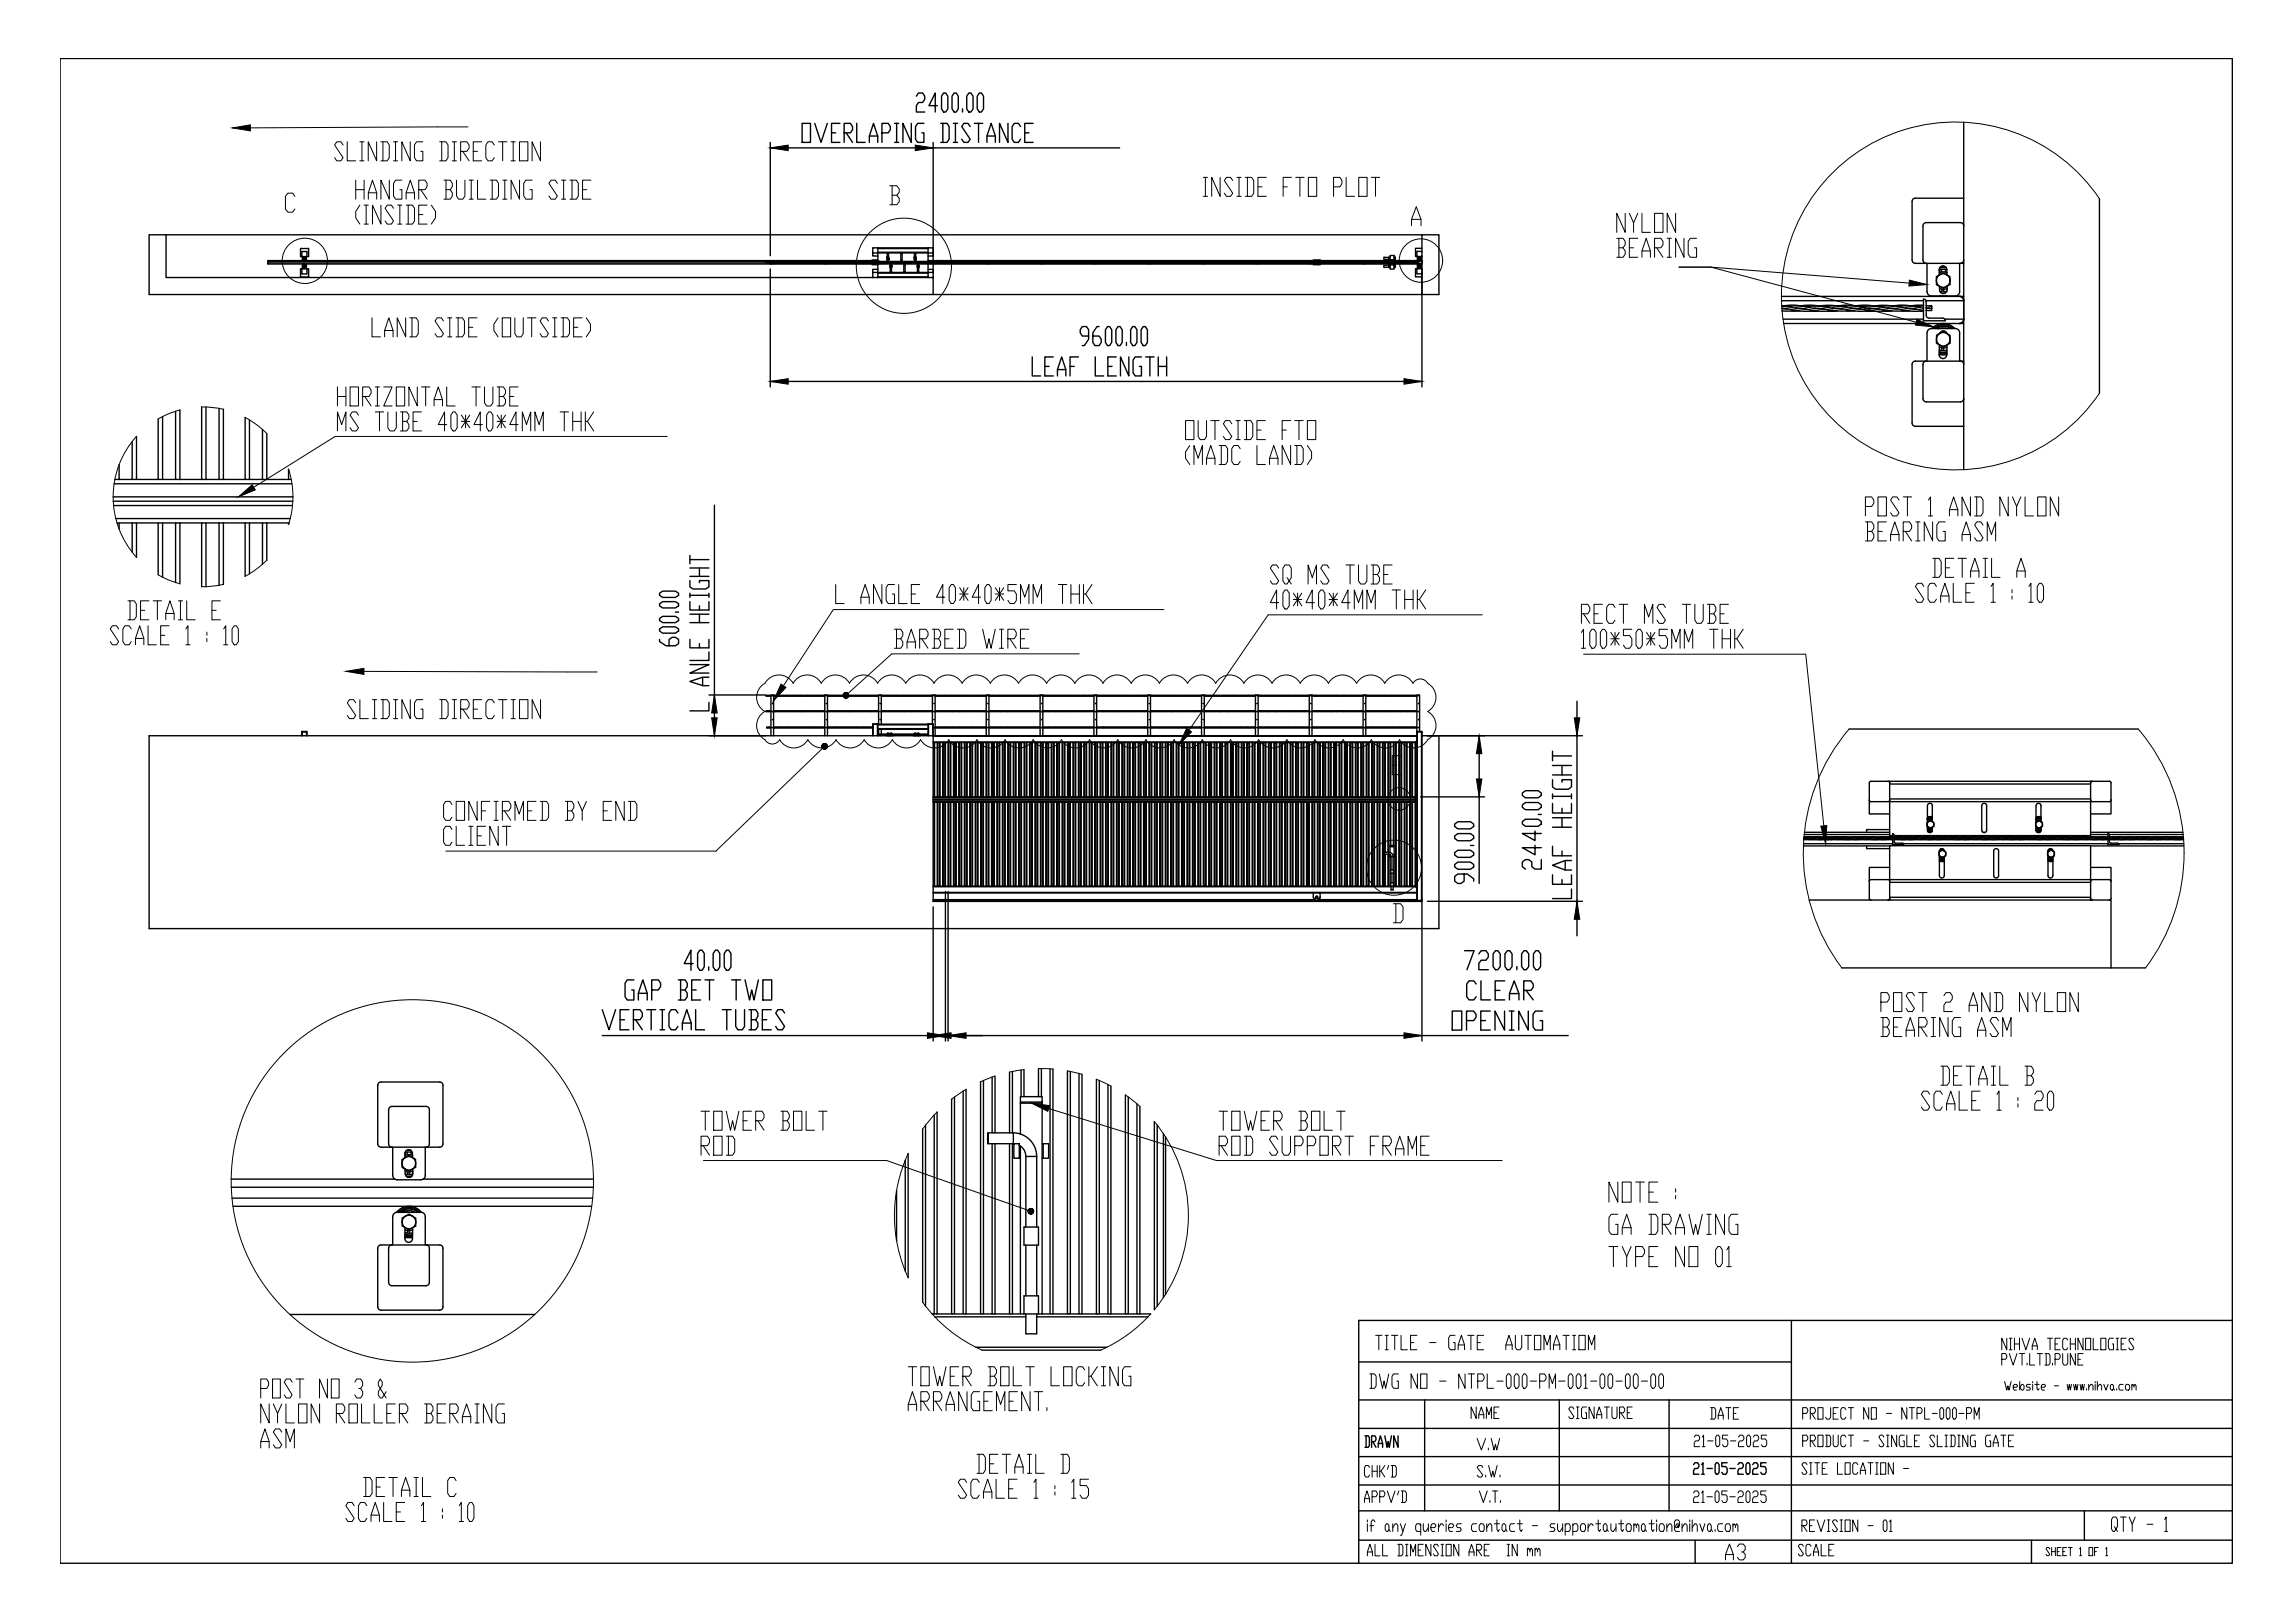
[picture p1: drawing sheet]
<svg xmlns="http://www.w3.org/2000/svg" width="420mm" height="297mm" viewBox="0 0 420 297" stroke-linecap="round" stroke-linejoin="round" font-family="sans-serif">
<defs><g id="words">
<g font-size="7.1">
<text x="267.4" y="184.1">CLEAR</text>
<text x="127" y="212.7">ROD</text>
<text x="46.6" y="266.3">ASM</text>
</g>
<g font-size="6.6">
<text x="231.4" y="107.9">SQ MS TUBE</text>
<text x="354.2" y="199.7">DETAIL B</text>
</g>
<text font-size="6.2" x="314.7" y="286.8">A3</text>
<text font-size="5.3" x="269.2" y="266.7">V.W</text>
</g></defs>
<!-- layer: 0 -->
<g fill="none" stroke="#000" stroke-width=".25">
<path d="M11 10.7h397.7v275.4h-397.7zM350.7 36.3h8.8M350.7 36.3a.6 .6 0 0 0-.6 .6v10.7a.6 .6 0 0 0 .6 .6h8.8M359.5 22.4v63.6M384.4 36.4v35.5M30.4 43v7.8h129.5M30.4 43h-3.1v10.9h143.5v-3.1M30.4 43h229.9M49 47.9v.2M49 48.1h92M49 47.9h92M49 48.1v.2h111.7"/>
<path d="M55.1 45.5h1.3M55.1 45.5l-.1 1.4h1.5M55.3 46h.8M55.3 46v.9l.2 .8 .6-.1v-1.6M55.4 47.7h-6.4v.2M55.4 48.5h.6M55.5 48.5l-.2 .8v.8h.9l-.2-1.6M55.5 48.5l.2-.2 .3 .2M55.5 48.4h.4M55.6 48.5h.1M55.5 48.5h.1M55.6 47.3l.1 .2"/>
<path d="M55.6 48.4h.1M55.6 48.5h.3M55.6 49h.2M55.6 49h.2zM55.6 48.8l.1 .3 .1-.3M55.6 48.8h.2M55.6 47.2h.2M55.6 47.2v.1M55.6 47.5v.1M55.6 47.6h.2zM55.7 47.5h.1M55.7 47.2l-.1 .1"/>
<path d="M55.7 48.9h.1M55.7 47.1h.1M55.7 47.5v.1M55.7 48.4v.1M55.7 47h.1M55.7 47.5l.1 .1M55.8 47.1h.1M55.8 47h-.1M55.8 48.4v.1M55.8 47.6h-.1M55.8 48.5v.3M55.8 48.5l-.2 .1v.2"/>
<path d="M55.8 47.5h.1M55.8 48.9h.1M55.8 47.2h-.1M55.8 47.2l.1 .1M55.8 48.5l.1 .2-.2 .1M55.8 48.5l-.2 .1 .1 .2M55.8 47.5h-.1M55.8 47.1l-.1-.1-.1 .2M55.8 47.1v.1M55.8 47.5v.1M55.8 47.1h-.2h.2M55.8 47.5h-.2"/>
<path d="M55.9 47.3l-.1 .2M56 48.4a.37 .37 0 0 0-.6 0M56.1 47.7h104.6M56.4 45.5h.1M56.5 45.6v1.3M56.5 49.3v1.3M56.5 49.3h-1.5v1.4l1.5-.1M140.3 48h.5M140.3 48h.3M140.3 48h.7M140.3 48h.1M140.3 48h.2"/>
<path d="M140.4 48h.7h-.3M140.4 47.9h.1M140.4 47.9h.3M140.5 47.9h.4M140.6 47.9l.5 .1M140.6 48h-.1M140.7 48h.2M140.8 48h.1M140.9 47.9h.2M140.9 47.9h.2h-.1M141 48h.1M141 48.2l.1 .1"/>
<path d="M141 47.8v.1M141 48v.2h.1M141 47.8h.1M141.1 48h.1M141.1 47.7l-.1 .1M141.2 48h.3M141.2 48h.2M141.2 48h.1M141.2 47.8h9.8M141.3 48h-.1M141.3 47.9h-.1l.6 .1M141.4 48h.1"/>
<path d="M141.4 47.9l.8 .1M141.5 48h.2M141.5 48h.5M141.6 48h.8M141.6 48h.1M141.6 48h-.1M141.7 47.9h.9M141.8 47.9l.8 .1M141.9 47.9h-.6h.2M141.9 48h.2M142.1 48h.8M142.1 47.9h.2"/>
<path d="M142.2 47.9l.9 .1M142.3 48h.3M142.5 48h.8M142.6 47.9h.2M142.6 47.9h.6M142.7 47.9l.8 .1M142.7 48h.3M142.8 48h.9M142.9 48h.1M143 47.9h.4M143.1 47.9l.8 .1M143.1 48h.1"/>
<path d="M143.2 48h.2M143.3 48h.8M143.3 48h.1M143.4 47.9h.2M143.4 47.9h.4M143.5 48h.1M143.5 47.9l.8 .1M143.6 48h.2M143.7 48h.8M143.7 48h.1M143.9 48h.1M143.9 47.9l.8 .1"/>
<path d="M144 48h.2M144.1 48h.9M144.1 48h.1M144.2 47.9h1.5M144.3 47.9l.9 .1M144.4 47.9h-.6h.2M144.4 48h.2M144.6 48h.8M144.6 47.9h.3M144.8 47.9l.8 .1M144.9 48h.2M145 48h.8"/>
<path d="M145.1 47.9h.2M145.2 47.9l.8 .1M145.3 48h.2M145.4 48h.8M145.4 48h.1M145.5 47.9h.8M145.6 47.9l.9 .1M145.6 48h.1M145.7 48h.2M145.8 48h.8M145.8 48h.1M145.9 47.9h.2"/>
<path d="M146 48h.1M146 47.9l.9 .1M146.1 48h.2M146.2 48h.9M146.2 48h.1M146.4 48h.1M146.4 47.9l.8 .1M146.5 48h.3M146.6 48h.9M146.6 48h.1M146.8 47.9h1.4M146.8 47.9l.9 .1"/>
<path d="M146.8 48h.1M147 47.9h-.7h.2M147 48h.1M147.1 48h.8M147.1 47.9h.3M147.3 47.9l.8 .1M147.4 48h.2M147.5 48h.8M147.6 47.9h.2M147.7 47.9l.9 .1M147.8 48h.2M147.9 48h.8"/>
<path d="M148 47.9h.9M148.1 47.9l.9 .1M148.1 48h.1M148.2 48h.2M148.3 48h.9M148.3 48h.1M148.4 47.9h.2M148.5 48h.1M148.5 47.9l.9 .1M148.6 48h.2M148.7 48h.9M148.7 48h.1"/>
<path d="M148.8 47.9h.2M148.8 47.9h.7M148.9 48h.1M148.9 47.9l.9 .1M149 48h.3M149.1 48h.9M149.2 48h.1M149.3 47.9h.4M149.4 47.9l.8 .1M149.4 48h-.1M149.5 48h.2M149.6 48h.8"/>
<path d="M149.8 47.9l.8 .1M149.9 48h.2M150 48h.8M150.1 47.9h.2M150.2 47.9l.8 .1h-.2M150.3 48h.2M150.4 48h.6M150.6 48h.1M150.7 47.9h-1h.2M150.7 48h.2M150.8 48h.1M150.9 47.9h.1"/>
<path d="M151 47.9h-.4M151 47.9h-.5M151 47.8h9.7M151.1 47.9l.8 .1M151.1 47.9h.3M151.1 47.9l.4 .1M151.1 47.9h.1M151.1 48h.6M151.2 48h.2M151.2 48h.9M151.2 48h.1M151.2 48h-.1"/>
<path d="M151.4 47.9h.1M151.4 47.9h.6M151.4 48h.1M151.5 47.9l.8 .1M151.5 48.2h-.4l-.1-.4v.5M151.5 48h.3M151.7 48h.8M151.7 48h.1M151.8 47.9h.4M151.9 47.9l.8 .1M152 48h.2M152.1 48h.8"/>
<path d="M152.1 48h.1M152.3 47.9l.8 .1M152.4 48h.2M152.5 48h.8M152.6 47.9h.2M152.7 47.9l.9 .1M152.8 48h.2M153 48h.8M153 47.9h.5M153.1 47.9l.9 .1M153.2 47.9h-1h.2M153.2 48h.2"/>
<path d="M153.4 48h.8M153.4 47.9h.3M153.5 47.9h.4M153.5 48h.1M153.6 47.9l.8 .1M153.7 48h.2M153.7 48h.9M153.8 48h.1M153.9 47.9h.2M153.9 47.9h.6M154 48h.1M154 47.9l.8 .1"/>
<path d="M154.1 48h.2M154.2 48h.8M154.2 48h.1M154.3 47.9h.4M154.4 47.9l.8 .1M154.4 48h.1M154.5 48h.2M154.6 48h.8M154.6 48h.1M154.8 47.9l.8 .1M154.9 48h.2M155 48h.9"/>
<path d="M155.1 47.9h.2M155.2 47.9l.9 .1M155.3 48h.3M155.5 48h.8M155.6 47.9h.8M155.7 47.9l.8 .1M155.8 47.9h-1.1h.2M155.8 48h.1M155.9 48h.8M155.9 47.9h.3M156.1 48h.1M156.1 47.9l.8 .1"/>
<path d="M156.2 48h.2M156.3 48h.8M156.3 48h.1M156.4 47.9h.2M156.4 47.9h.6M156.5 48h.1M156.5 47.9l.8 .1M156.6 48h.2M156.7 48h.8M156.7 48h.1M156.8 47.9h.5M156.9 47.9l.8 .1"/>
<path d="M156.9 48h.1M157 48h.2M157.1 48h.9M157.1 48h.1M157.3 47.9l.9 .1M157.4 48h.2M157.6 48h.8M157.6 47.9h.2M157.7 47.9l.9 .1M157.8 48h.3M158 48h.8M158.1 47.9h.8"/>
<path d="M158.2 47.9l.8 .1M158.3 47.9h-1.1h.2M158.3 48h.2M158.4 48h.8M158.5 47.9h.2M158.6 48h.1M158.6 47.9l.9 .1M158.7 48h.2M158.8 48h.8M158.8 48h.1M158.9 47.9h.2M158.9 47.9h.6"/>
<path d="M159 48h.1M159 47.9l.9 .1M159.1 48h.2M159.2 48h.9M159.2 48h.1M159.3 47.9h.5M159.4 47.9l.8 .1M159.4 48h.1M159.5 48h.2M159.6 48h.9M159.6 48h.1M159.7 48.3v.1h1"/>
<path d="M159.8 46.2v.7h.9M159.8 46.2h.9M159.8 49.9l.1 .9M159.8 49.9h.9M159.8 48h.1M159.8 47.9l.9 .1M159.9 50.8h.8M160 48h.2M160 48h.8M160.1 48h.1M160.2 47.9h.2M160.3 47.9l.5 .1"/>
<path d="M160.4 48h.2M160.5 48h.3M160.6 47.9h.2h-.1M160.6 45.4h.1M160.7 49.3h-.9v.6M160.7 49.9v-1.6h9.2v1.6M160.7 45.4h-.9v.8M160.7 47.6h-1v.1M160.7 46.3v1.6h.1M160.7 50.7h9.2M160.7 45.5h9.2M160.7 46.2h9.2"/>
<path d="M160.7 50h9.2M160.7 50.7l-.1 .1M160.8 47.9h-1.1h.3M160.8 48h.1M160.9 48h.8M160.9 47.8l-.1 .5M160.9 47.8v.4h.4M160.9 48h.1M160.9 48h.2M161 47.9h.2M161.1 48h.1M161.1 47.9l.9 .1"/>
<path d="M161.2 48h.2M161.3 48h.9M161.3 48h-.3M161.3 48h.1M161.4 47.9h.2M161.4 47.9h.6M161.4 47.9h-.5l.6 .1M161.5 48h.1M161.5 47.9l.9 .1M161.6 48h.2M161.7 48h.9M161.7 48h.1"/>
<path d="M161.8 47.9h.5M161.9 47.9l.9 .1M161.9 48h.1M162 48h.2M162.1 48h.9M162.2 48h.1M162.3 48h.1M162.4 47.9l.8 .1M162.4 47.3l.3 .2M162.4 47.1h.1M162.4 47.5h.3M162.4 47.2h.1"/>
<path d="M162.4 47.4v.2M162.4 47.6h.3M162.4 47.5l.3 .1M162.4 47.6l.2 .1-.1-.1M162.4 47.6l.2 .1 .1-.1M162.5 47.1h.1M162.5 47.9h-.2h.4M162.5 48h.2M162.5 47.7h.1zM162.5 47.5h.1M162.5 47.5v.1M162.6 47.1h.1"/>
<path d="M162.6 47.5v.1M162.6 48h.8M162.7 47.2l-.3 .1M162.7 47.2v.1M162.7 47.5h.1M162.7 47.2v-.7l-.1-.1-.2 .1v.7M162.7 47.5v.1M162.7 47.2h-.3M162.7 47.1h-.3M162.7 47h-.3h.3M162.7 47.3v.2M162.8 47.9l.8 .1"/>
<path d="M162.9 48h.2M163 48.8v.9l.1 .1 .1-.1v-.9M163 48.5h.1M163 48.6h.1M163 49h.2M163 48.9l.2 .1M163 48.9h.2M163 49h.2zM163 48.8h.2M163 48h.8M163 48.9h.1M163.1 48.8h.1"/>
<path d="M163.1 48.4v.1M163.1 47.9h.9M163.2 48.9h-.1M163.2 48.5h.1M163.2 48.5h-.2M163.2 47.9l.9 .1M163.2 48.5v.3M163.2 48.5l-.2 .1 .1 .2M163.2 48.9h.1M163.2 48.5a.15 .15 0 0 0-.2 .2 .15 .15 0 0 0 .2 .1M163.2 48.5l-.1-.1-.1 .2M163.3 47.9h-.6h.2"/>
<path d="M163.3 48h.2M163.4 48h.8M163.5 47.9h.2M163.6 47.9l.9 .1M163.7 48h.2M163.8 48h.9M163.8 48h.1M163.9 47.9h.2M163.9 47.9h.7M164 48h.1M164 47.9l.9 .1M164.1 48h.3"/>
<path d="M164.2 48h.9M164.2 48h.1M164.4 47.9h.4M164.5 47.9l.8 .1M164.5 48h-.1M164.6 48h.2M164.6 48h.9M164.7 48h.1M164.9 48h.1M164.9 47.9l.8 .1M164.9 46.5v1.1M164.9 46.5l.1-.1 .2 .1-.1 1.1-.1 .1-.1-.1"/>
<path d="M165 47.7h.1M165 47.9h-.2h.4M165 48h.2M165.1 48h.8M165.1 48h.1M165.3 48h.1M165.4 48h.2M165.4 47.9l.7 .1M165.4 47.9h-.1M165.5 48.5l.2 .1v1.1l-.1 .1-.1-.1zM165.5 48h.8M165.6 47.9h.9"/>
<path d="M165.7 47.9l.9 .1M165.8 47.9h-.6h.2M165.8 48h.2M166 48h.8M166 47.9h.2M166.1 47.9l.9 .1M166.2 48h.2M166.4 48h.8M166.4 47.9h.2M166.5 47.9h.6M166.5 48h.1M166.6 47.9l.8 .1"/>
<path d="M166.6 48h.3M166.7 48h.9M166.8 48h.1M166.9 47.9h.4M167 47.9l.8 .1M167 48h.1M167.1 48h.2M167.2 48h.8M167.2 48h.1M167.3 47.9h.2M167.3 47.9h.4M167.4 47.9l.8 .1"/>
<path d="M167.4 47.1h.1M167.4 47.2h.1M167.4 47.4v.2M167.4 47.6h.2M167.4 47.5h.2M167.4 47.6l.1 .1 .1-.1M167.4 47.6l.2 .1M167.5 47.1h.1M167.5 47.5h.1M167.5 47.5l.1 .1M167.5 47.2l.2 .1M167.5 47.2a.15 .15 0 0 0 0 .3 .15 .15 0 0 0 .2-.2"/>
<path d="M167.5 47.2h.1M167.5 47.2l-.1 .2 .2 .1M167.5 48h.2M167.5 47.5v.1M167.6 47.5v.1M167.6 48h.8M167.6 47.7h-.1h.1M167.6 48h.1M167.6 47.1h.1M167.6 47.2l.1 .1M167.6 47.2v-.7l-.1-.1-.1 .1v.7M167.6 47.2h-.2"/>
<path d="M167.6 47.1h-.2M167.6 47h-.2h.2M167.7 47.3l-.1 .2M167.8 47.9l.8 .1M167.9 48h.2M168 48.8v.9l.1 .1 .1-.1v-.9M168 48.5h.1M168 48.6h.1M168 49h.2M168 48.9h.2M168 49h.2zM168 48.9l.2 .1"/>
<path d="M168 48.5a.15 .15 0 0 1 .2 .2 .15 .15 0 0 1-.2 .1M168 48.5v.3M168 48.5h.2M168 48.5v.2l.2 .1M168 48.4v.1M168 48h.9M168.1 48.4v.1M168.1 48.9h.1M168.1 47.9h.9M168.1 48.5h.1M168.2 48.5h-.2M168.2 48.9h.1"/>
<path d="M168.2 48.5v.3M168.2 48.5l-.1-.1-.1 .2M168.2 48.8l-.2 .1M168.2 47.9l.9 .1M168.3 47.9h-.6h.2M168.3 48h.2M168.5 48h.8M168.5 47.9h.3M168.6 47.9l.9 .1M168.8 48h.2M168.9 48h.8M169 47.9h.2"/>
<path d="M169 47.9h.6M169.1 48h.1M169.1 47.9l.8 .1M169.2 48h.2M169.3 48h.8M169.3 48h.1M169.4 47.9h.4M169.5 47.9l.8 .1M169.5 48h.1M169.6 48h.2M169.7 48h.8M169.7 48h.1"/>
<path d="M169.8 47.9h.2M169.8 47.9h.4M169.9 48h.1M169.9 47.9l.8 .1M169.9 49.3h.9v.6M169.9 45.4h-9.2v.9l9.2-.1M169.9 49.9h-9.2v.9l9.2-.1M169.9 46.3v1.6h-9M169.9 50.7l.1 .1M169.9 49.9h1M169.9 46.2h1M169.9 45.4h.9v.8"/>
<path d="M169.9 45.4v.8M169.9 49.9v.8M169.9 50.8h.9M169.9 48.3h90.4M169.9 47.7h90.4M169.9 47.8h.8M170 45.4h-.1M170 48h.2M170.1 48h.6M170.1 48h.1M170.4 47.9h-.2h.5h-.4M170.4 48h.2"/>
<path d="M170.5 48h.1M170.8 47.9h.7M170.8 47.9l.8 .1M170.8 47.9l.3 .1M170.8 48h.6M170.8 47.9h.1M170.8 48h.1M170.8 47.8h9.8M170.8 48.2h.4M170.8 48.2l-.1-.4v.5M170.8 46.2v.7h-.9M170.8 49.9v.9"/>
<path d="M170.8 53.9h89.5M170.9 48h.2M171 48h-.2M171 48h.8M171 47.9h.3M171.2 47.9l.8 .1M171.3 48h.2M171.4 48h.8M171.5 47.9h.2M171.5 47.9h.6M171.6 48h.1M171.6 47.9l.8 .1"/>
<path d="M171.7 48h.2M171.8 48h.8M171.9 47.9h.4M172 47.9l.8 .1M172 48h.1M172.1 48h.2M172.2 48h.9M172.2 48h.1M172.3 47.9h.2M172.3 47.9h.5M172.4 48h.1M172.4 47.9l.8 .1"/>
<path d="M172.5 48h.2M172.6 48h.9M172.6 48h.1M172.9 47.9l.8 .1M172.9 48h.3M173.1 48h.8M173.2 47.9h.8M173.3 47.9l.8 .1M173.4 47.9h-.7h.2M173.4 48h.2M173.5 48h.8M173.6 47.9h.2"/>
<path d="M173.7 47.9l.8 .1M173.8 48h.2M173.9 48h.8M174 47.9h.2M174 47.9h.6M174.1 48h.1M174.1 47.9l.9 .1M174.2 48h.2M174.3 48h.8M174.3 48h.1M174.4 47.9h.5M174.5 47.9l.9 .1"/>
<path d="M174.5 48h.1M174.6 48h.2M174.7 48h.9M174.7 48h.1M174.8 47.9h.3M174.8 47.9h.5M174.9 48h.1M174.9 47.9l.9 .1M175.1 48h.2M175.1 48h.9M175.1 48h.1M175.3 48h.1"/>
<path d="M175.4 47.9l.8 .1M175.4 48h.3M175.5 48h.9M175.6 48h.1M175.7 47.9h.8M175.8 47.9l.8 .1M175.9 47.9h-.6h.2M175.9 48h.2M176 48h.8M176.1 47.9h.2M176.2 47.9l.9 .1M176.3 48h.2"/>
<path d="M176.4 48h.8M176.5 47.9h.2M176.5 47.9h.6M176.6 47.9l.9 .1M176.7 48h.2M176.8 48h.9M176.8 48h.1M176.9 47.9h.5M177 47.9l.9 .1M177 48h.1M177.1 48h.2M177.2 48h.9"/>
<path d="M177.2 48h.1M177.3 47.9h.3M177.4 47.9h.4M177.4 48h.1M177.5 47.9l.8 .1M177.6 48h.2M177.6 48h.9M177.7 48h.1M177.9 48h.1M177.9 47.9l.8 .1M178 48h.2M178.1 48h.8"/>
<path d="M178.1 48h.1M178.2 47.9h1.5M178.3 47.9l.8 .1M178.4 47.9h-.6h.2M178.4 48h.2M178.5 48h.8M178.6 47.9h.2M178.7 47.9l.9 .1M178.8 48h.2M178.9 48h.9M179 47.9h.2M179.1 47.9l.9 .1"/>
<path d="M179.2 48h.3M179.3 48h.9M179.3 48h.1M179.5 47.9h.8M179.5 47.9l.9 .1M179.5 48h.1M179.7 48h.1M179.7 48h.9h-.4M179.8 48h.1M179.8 47.9h.3M180 48h.1M180 47.9l.6 .1"/>
<path d="M180.1 48h.2M180.2 48h.1M180.4 48h.1M180.5 47.9h-.2h.3h-.2M180.5 48h.1M180.6 48h.4M180.6 48h.8M180.6 48.1v-.3v.5M180.6 48h.1M180.6 48h.2M180.6 47.8h9.8M180.6 48.1l.5 .1"/>
<path d="M180.7 47.9h.4M180.7 48h-.1M180.8 47.9l.8 .1M180.8 48h.1M180.9 47.9h-.3l.6 .1M180.9 48h.2M181 48h.9M181.2 47.9l.9 .1M181.3 48h.2M181.5 48h.8M181.5 47.9h.2M181.6 47.9l.9 .1"/>
<path d="M181.7 48h.3M181.9 48h.8M182 47.9h.8M182.1 47.9l.8 .1M182.1 48h-.1M182.2 47.9h-1.1h.2M182.2 48h.2M182.3 48h.8M182.3 48h.1M182.4 47.9h.2M182.5 48h.1M182.5 47.9l.8 .1"/>
<path d="M182.6 48h.2M182.7 48h.8M182.7 48h.1M182.8 47.9h.2M182.8 47.9h.6M182.9 48h.1M182.9 47.9l.8 .1M183 48h.2M183.1 48h.9M183.1 48h.1M183.2 47.9h.5M183.3 47.9l.8 .1"/>
<path d="M183.4 48h.2M183.5 48h.9M183.5 48h.1M183.8 47.9l.8 .1M183.9 48h.2M184 48h.8M184.1 47.9h.1M184.2 47.9l.8 .1M184.2 48h.3M184.4 48h.8M184.5 47.9h.4M184.6 47.9l.8 .1"/>
<path d="M184.6 48h.1M184.7 47.9h-1.1h.3M184.7 48h.2M184.8 48h.8M184.8 48h.1M184.9 47.9h.2M184.9 47.9h.4M185 48h.1M185 47.9l.8 .1M185.1 48h.2M185.2 48h.8M185.2 48h.1"/>
<path d="M185.3 47.9h.2M185.3 47.9h.6M185.4 48h.1M185.4 47.9l.8 .1M185.5 48h.2M185.6 48h.9M185.6 48h.1M185.7 47.9h.5M185.8 47.9l.9 .1M185.9 48h.2M186 48h.9M186 48h.1"/>
<path d="M186.3 47.9l.8 .1M186.4 48h.2M186.5 48h.8M186.6 47.9h.2M186.7 47.9l.8 .1M186.8 48h.2M186.9 48h.8M187 47.9h.9M187.1 47.9l.9 .1M187.1 48h.1M187.2 47.9h-1h.2M187.2 48h.2"/>
<path d="M187.3 48h.8M187.4 47.9h.2M187.5 48h.1M187.5 47.9l.9 .1M187.6 48h.2M187.7 48h.9M187.7 48h.1M187.8 47.9h.2M187.8 47.9h.7M187.9 48h.1M187.9 47.9l.9 .1M188 48h.3"/>
<path d="M188.1 48h.9M188.1 48h.1M188.3 47.9h1.4M188.4 47.9l.8 .1M188.4 48h-.1M188.5 48h.2M188.5 48h.9M188.6 48h.1M188.7 47.9h.2M188.8 47.9l.8 .1M188.9 48h.2M189 48h.8"/>
<path d="M189.1 47.9h.2M189.2 47.9l.9 .1M189.3 48h.2M189.4 48h.8M189.5 47.9h.9h-.4M189.6 47.9l.8 .1h-.2M189.7 48h.2M189.8 48h.6M189.9 47.9h.2M190 48h.1M190.1 48h.2M190.2 48h.1"/>
<path d="M190.4 48.2l-49.3 .1v-.5l.1 .4h.4M190.4 47.8v.5h.5M190.4 47.8l.1 .4h.4M190.5 47.8h9.8M190.5 47.9l.4 .1M190.5 48h.6M190.5 47.9h.5M190.5 47.9l.8 .1M190.5 47.9h.1M190.5 48h.3M190.6 48h.9M190.7 48h.1"/>
<path d="M190.7 48h-.2M190.8 47.9h.4M190.9 47.9l.8 .1M190.9 48h.1M190.9 48.2h29.1M191 48h.2M191.1 48h.8M191.1 48h.1M191.3 47.9l.8 .1M191.4 48h.2M191.5 48h.8M191.6 47.9h.2"/>
<path d="M191.7 47.9l.9 .1M191.8 48h.2M191.9 48h.9M192 47.9h.9M192.1 47.9l.9 .1M192.2 47.9h-1h.2M192.2 48h.2M192.3 48h.9M192.3 48h.1M192.4 47.9h.3M192.5 48h.1M192.5 47.9l.9 .1"/>
<path d="M192.7 48h.2M192.7 48h.9M192.8 48h.1M192.9 47.9h.2M192.9 47.9h.6M192.9 48h.1M193 47.9l.8 .1M193.1 48h.2M193.2 48h.8M193.2 48h.1M193.3 47.9h.4M193.4 47.9l.8 .1"/>
<path d="M193.4 48h.1M193.5 48h.2M193.6 48h.8M193.6 48h.1M193.8 48h.1M193.8 47.9l.8 .1M193.9 48h.2M194 48h.9M194.1 47.9h.2M194.2 47.9l.8 .1M194.3 48h.2M194.5 48h.8"/>
<path d="M194.5 47.9h.9M194.7 47.9l.8 .1M194.7 47.9h-1h.2M194.7 48h.2M194.9 48h.8M194.9 47.9h.3M195.1 47.9l.8 .1M195.2 48h.2M195.3 48h.8M195.3 48h.1M195.4 47.9h.2M195.4 47.9h.6"/>
<path d="M195.5 48h.1M195.5 47.9l.8 .1M195.6 48h.2M195.7 48h.8M195.7 48h.1M195.8 47.9h.4M195.9 47.9l.8 .1M195.9 48h.1M196 48h.2M196.1 48h.8M196.1 48h.1M196.3 48h.1"/>
<path d="M196.3 47.9l.8 .1M196.4 47.9h-.2h.5M196.4 48h.2M196.6 48h.8M196.7 47.9l.9 .1M196.8 48h.3M197 48h.8M197.1 47.9h.8M197.2 47.9l.8 .1M197.3 47.9h-.7h.2M197.3 48h.2M197.4 48h.8"/>
<path d="M197.5 47.9h.2M197.6 48h.1M197.6 47.9l.8 .1M197.7 48h.2M197.8 48h.8M197.8 48h.1M197.9 47.9h.2M197.9 47.9h.6M198 48h.1M198 47.9l.8 .1M198.1 48h.2M198.2 48h.8"/>
<path d="M198.2 48h.1M198.3 47.9h.5M198.4 47.9l.8 .1M198.4 48h.1M198.5 48h.2M198.6 48h.9M198.6 48h.1M198.8 47.9l.9 .1M198.9 47.9h-.2h.5M198.9 48h.3M199 48h.9M199 48h.1"/>
<path d="M199.3 47.9l.8 .1M199.3 48h.3M199.5 48h.8h-.4M199.6 47.9h.7h-.2M199.7 47.9l.6 .1M199.8 47.9h-.6h.2M199.8 48h.2M200 47.9h.2M200.2 48h.1M200.3 47.8h9.8M200.4 48.2h.4M200.4 48.2l-.1-.4v.5"/>
<path d="M200.4 47.9h.2M200.4 48h-.1M200.4 47.9h.6M200.4 47.9h-.1l.7 .1M200.5 48h.1M200.5 47.9l.9 .1M200.5 48h-.2h.9M200.6 48h.2M200.7 48h.9M200.7 48h-.4M200.7 48h.1M200.8 47.9h.5"/>
<path d="M200.9 47.9l.9 .1M200.9 48h.1M201 48h.2M201.1 48h.9M201.2 48h.1M201.2 47.9h.3M201.3 47.9h.4M201.3 48h.1M201.4 47.9l.8 .1M201.5 48h.2M201.5 48h.9M201.6 48h.1"/>
<path d="M201.8 47.9l.8 .1M201.9 48h.2M202 48h.8M202.1 47.9h.8M202.2 47.9l.9 .1M202.3 47.9h-.6h.2M202.3 48h.2M202.4 48h.8M202.5 47.9h.2M202.6 47.9l.9 .1M202.7 48h.2M202.8 48h.9"/>
<path d="M202.9 47.9h.2M202.9 47.9h.7M203 48h.1M203 47.9l.9 .1M203.1 48h.3M203.2 48h.9M203.2 48h.1M203.4 47.9h.4M203.4 47.9l.9 .1M203.4 48h.1M203.6 48h.2M203.6 48h.9"/>
<path d="M203.7 48h.1M203.7 47.9h.3M203.8 47.9h.4M203.8 48h.1M203.9 47.9l.8 .1M204 48h.2M204.1 48h.8M204.1 48h.1M204.3 47.9l.8 .1M204.4 48h.2M204.5 48h.8M204.6 47.9h.9"/>
<path d="M204.7 47.9l.9 .1M204.8 47.9h-.6h.2M204.8 48h.2M204.9 48h.9M205 47.9h.2M205.1 47.9l.9 .1M205.2 48h.2M205.4 48h.8M205.4 47.9h.2M205.4 47.9h.7M205.5 48h.1M205.6 47.9l.8 .1"/>
<path d="M205.6 48h.3M205.7 48h.9M205.8 48h.1M205.9 47.9h.4M206 47.9l.8 .1M206 48h-.1M206.1 48h.2M206.2 48h.8M206.2 48h.1M206.4 48h.1M206.4 47.9l.8 .1M206.5 47.9h-.2h.4"/>
<path d="M206.5 48h.2M206.6 48h.8M206.6 48h.1M206.8 48h.1M206.8 47.9l.8 .1M206.9 48h.2M207 48h.8M207 48h.1M207.1 47.9h.9M207.2 47.9l.8 .1M207.3 47.9h-.6h.2M207.3 48h.2"/>
<path d="M207.5 48h.8M207.5 47.9h.3M207.6 47.9l.9 .1M207.8 48h.2M207.9 48h.8M208 47.9h.2M208 47.9h.6M208.1 47.9l.8 .1M208.1 48h.3M208.3 48h.8M208.3 48h.1M208.4 47.9h.4"/>
<path d="M208.5 47.9l.8 .1M208.5 48h.1M208.6 48h.2M208.7 48h.8M208.7 48h.1M208.8 47.9h.2M208.8 47.9h.4M208.9 48h.1M208.9 47.9l.8 .1M209 48h.2M209.1 48h.8M209.1 48h.1"/>
<path d="M209.3 48h.1M209.3 47.9l.8 .1h-.1M209.4 48h.2M209.6 48h.5M209.8 47.9h-.6h.2M209.8 48h.2M210 47.9h.1M210.1 47.9h-.4M210.1 47.9h-.5M210.2 47.9l.8 .1M210.2 47.9h.9M210.2 47.9l.4 .1"/>
<path d="M210.2 48h.6M210.2 48.1l-.1-.3v.5M210.2 47.9h.1M210.2 47.8h9.8M210.2 48.1l.4 .1M210.3 48h.2M210.4 48h-.2M210.4 48h.8M210.5 47.9h.2M210.6 48.2h.1M210.6 47.9l.8 .1M210.7 48h.2"/>
<path d="M210.8 48h.8M210.8 48h.1M210.9 47.9h.9M211 47.9l.9 .1M211 48h.1M211.1 48h.2M211.2 48h.9M211.2 48h.1M211.3 47.9h.2M211.4 48h.1M211.4 47.9l.9 .1M211.5 48h.2"/>
<path d="M211.6 48h.9M211.6 48h.1M211.8 48h.1M211.8 47.9l.9 .1M211.9 48h.3M212 48h.9M212.1 48h.1M212.2 47.9h1.4M212.3 47.9l.8 .1M212.3 48h-.1M212.4 47.9h-.7h.2M212.4 48h.1"/>
<path d="M212.5 48h.8M212.5 47.9h.3M212.7 47.9l.8 .1M212.8 48h.2M212.9 48h.8M213 47.9h.2M213.1 47.9l.9 .1M213.2 48h.2M213.3 48h.8M213.4 47.9h.9M213.5 47.9l.9 .1M213.5 48h.1"/>
<path d="M213.6 48h.2M213.7 48h.9M213.7 48h.1M213.8 47.9h.2M213.9 48h.1M213.9 47.9l.8 .1M214 48h.2M214.1 48h.9M214.1 48h.1M214.2 47.9h.2M214.3 47.9h.6M214.3 48h.1"/>
<path d="M214.3 47.9l.9 .1M214.4 48h.3M214.5 48h.9M214.6 48h.1M214.7 47.9h.4M214.8 47.9l.8 .1M214.9 48h.2M215 48h.8M215.2 47.9l.9 .1M215.3 48h.2M215.4 48h.8M215.5 47.9h.2"/>
<path d="M215.6 47.9l.9 .1M215.7 48h.2M215.8 48h.9M215.9 47.9h.5M216 47.9l.9 .1M216 48h.1M216.1 47.9h-1h.2M216.1 48h.2M216.2 48h.9M216.2 48h.1M216.3 47.9h.3M216.3 47.9h.5"/>
<path d="M216.4 48h.1M216.5 47.9l.8 .1M216.6 48h.2M216.6 48h.9M216.7 48h.1M216.8 47.9h.2M216.8 47.9h.6M216.8 48h.1M216.9 47.9l.8 .1M217 48h.2M217.1 48h.8M217.1 48h.1"/>
<path d="M217.2 47.9h.4M217.3 47.9l.8 .1M217.4 48h.2M217.5 48h.8M217.5 48h.1M217.7 47.9l.9 .1M217.8 48h.2M217.9 48h.9M218 47.9h.2M218.1 47.9l.9 .1M218.2 48h.2M218.4 48h.8"/>
<path d="M218.4 47.9h.5M218.5 47.9l.9 .1M218.5 48h.1M218.6 47.9h-1h.2M218.6 48h.2M218.8 48h.8M218.8 47.9h.3M218.9 47.9h.4M218.9 48h.1M219 47.9l.8 .1M219.1 48h.2M219.2 48h.8"/>
<path d="M219.2 48h.1M219.3 47.9h.2M219.3 47.9h.6M219.4 48h.1M219.4 47.9l.6 .1M219.5 48h.2M219.6 48h.4M219.6 48h.1M219.7 47.9h.3h-.2M219.8 48h.1M219.9 48h.1M220 47.8l.1 .4h.4l-.5 .1z"/>
<path d="M220 47.8h9.8M220.1 47.9h.2M220.2 48h-.2h.8M220.2 47.9l.8 .1M220.3 48h.2M220.4 48h-.3M220.5 48h.8M220.5 48.2h39.8M220.5 47.9h.2M220.6 47.9l.9 .1M220.7 48h.3M220.9 48h.8"/>
<path d="M221 47.9h.8M221.1 47.9l.8 .1M221.2 47.9h-1.2l.6 .1M221.2 48h.2M221.3 48h.8M221.4 47.9h.2M221.5 48h.1M221.5 47.9l.8 .1M221.6 48h.2M221.7 48h.8M221.7 48h.1M221.8 47.9h.2"/>
<path d="M221.8 47.9h.6M221.9 48h.1M221.9 47.9l.8 .1M222 48h.2M222.1 48h.9M222.1 48h.1M222.2 47.9h.5M222.3 47.9l.8 .1M222.3 48h.1M222.4 48h.2M222.5 48h.9M222.5 48h.1"/>
<path d="M222.7 47.9l.9 .1M222.8 48h.2M223 48h.8M223 47.9h.2M223.2 47.9l.8 .1M223.2 48h.3M223.4 48h.8M223.5 47.9h.8M223.6 47.9l.8 .1M223.7 47.9h-1.1h.2M223.7 48h.2M223.8 48h.8"/>
<path d="M223.8 48h.1M223.9 47.9h.2M224 48h.1M224 47.9l.9 .1M224.1 48h.2M224.2 48h.8M224.2 48h.1M224.3 47.9h.2M224.3 47.9h.6M224.4 48h.1M224.4 47.9l.9 .1M224.5 48h.2"/>
<path d="M224.6 48h.9M224.6 48h.1M224.7 47.9h.5M224.8 47.9l.9 .1M224.8 48h.1M224.9 48h.2M225 48h.9M225 48h.1M225.2 48h.1M225.2 47.9l.9 .1M225.4 48h.2M225.5 48h.8"/>
<path d="M225.6 47.9h.2M225.7 47.9l.8 .1M225.8 48h.2M225.9 48h.8M226 47.9h.8M226.1 47.9l.9 .1M226.2 47.9h-1h.2M226.2 48h.2M226.3 48h.8M226.4 47.9h.2M226.5 48h.1M226.5 47.9l.9 .1"/>
<path d="M226.6 48h.2M226.7 48h.9M226.7 48h.1M226.8 47.9h.2M226.8 47.9h.6M226.9 48h.1M226.9 47.9l.9 .1M227 48h.2M227.1 48h.9M227.1 48h.1M227.2 47.9h.5M227.4 47.9l.8 .1"/>
<path d="M227.4 48h-.1M227.4 48h.3M227.5 48h.9M227.6 48h.1M227.7 48h.1M227.8 47.9l.8 .1M227.9 47.9h-.2h.4M227.9 48h.2M228 48h.8M228.2 47.9l.8 .1M228.3 48h.2M228.4 48h.8"/>
<path d="M228.5 47.9h.9M228.6 47.9l.9 .1M228.7 47.9h-.6h.2M228.7 48h.2M228.8 48h.9M228.9 47.9h.2M229 48h.1M229 47.9l.8 .1h-.2M229.1 48h.2M229.2 48h.6M229.2 48h.1M229.3 47.9h.2"/>
<path d="M229.3 47.9h.5M229.4 48h.1M229.5 48h.3M229.7 48h.1M229.8 47.9h-.3M229.8 47.9h.1M229.9 47.9l.8 .1M229.9 47.9h.3M229.9 47.9l.4 .1M229.9 48h.6M229.9 47.9h.1M229.9 47.8h9.8"/>
<path d="M230 48h.2M230.1 48h.8M230.1 48h.1M230.1 48h-.2M230.3 47.9l.8 .1M230.3 48.2h-.4l-.1-.4v.5M230.4 47.9h-.2h.4M230.4 48h.2M230.5 48h.8M230.5 48h.1M230.7 47.9l.8 .1M230.8 48h.2"/>
<path d="M230.9 48h.8M231 47.9h.9M231.1 47.9l.9 .1M231.2 47.9h-.6h.2M231.2 48h.2M231.4 48h.8M231.4 47.9h.3M231.5 47.9l.9 .1M231.7 48h.2M231.8 48h.8M231.9 47.9h.2M231.9 47.9h.6"/>
<path d="M231.9 48h.1M232 47.9l.8 .1M232 48h.3M232.1 48h.9M232.2 48h.1M232.3 47.9h.4M232.4 47.9l.8 .1M232.4 48h.1M232.5 48h.2M232.6 48h.8M232.6 48h.1M232.7 47.9h.2"/>
<path d="M232.7 47.9h.4M232.8 47.9l.8 .1M232.9 48h.2M233 48h.9M233 48h.1M233.2 47.9l.9 .1M233.3 48h.2M233.5 48h.8M233.5 47.9h.9M233.6 47.9l.9 .1M233.7 47.9h-.6h.2M233.7 48h.2"/>
<path d="M233.9 48h.8M233.9 47.9h.3M234 48h.1M234.1 47.9l.8 .1M234.2 48h.2M234.3 48h.8M234.4 47.9h.2M234.4 47.9h.6M234.5 48h.1M234.5 47.9l.8 .1M234.6 48h.2M234.7 48h.8"/>
<path d="M234.7 48h.1M234.8 47.9h.4M234.9 47.9l.8 .1M234.9 48h.1M235 48h.2M235.1 48h.8M235.1 48h.1M235.2 47.9h.2M235.2 47.9h.5M235.3 48h.1M235.3 47.9l.8 .1M235.4 48h.2"/>
<path d="M235.5 48h.9M235.5 48h.1M235.7 47.9l.9 .1M235.8 48h.3M236 48h.8M236.1 47.9h.8M236.1 47.9l.9 .1M236.3 47.9h-.7h.2M236.3 48h.2M236.4 48h.8M236.4 47.9h.3M236.6 47.9l.8 .1"/>
<path d="M236.7 48h.2M236.8 48h.8M236.9 47.9h.2M236.9 47.9h.6M237 48h.1M237 47.9l.9 .1M237.1 48h.2M237.2 48h.8M237.3 47.9h.4M237.4 47.9l.8 .1M237.4 48h.1M237.5 48h.2"/>
<path d="M237.6 48h.9M237.6 48h.1M237.8 48h.1M237.8 47.9l.8 .1M237.9 47.9h-.2h.5M237.9 48h.2M238 48h.9M238 48h.1M238.3 47.9l.8 .1M238.3 48h.3M238.5 48h.8M238.6 47.9h.8"/>
<path d="M238.7 47.9l.8 .1M238.8 47.9h-.7h.2M238.8 48h.2M238.9 48h.8h-.4M239 47.9h.2M239.1 47.9l.6 .1M239.2 48h.2M239.3 48h.1M239.4 47.9h.3zM239.5 48h.1M239.6 48h.1M239.6 47.9h-.1"/>
<path d="M239.7 47.8h9.8M239.8 48h.3M239.8 48.1l-.1-.3v.5M239.8 48.1l.4 .1M239.8 48h.1M239.8 47.9h.5M239.9 47.9l.9 .1M239.9 48h.1M239.9 48h-.1h.8M240 47.9h-.2l.6 .1M240 48h.2M240.1 48h.9"/>
<path d="M240.1 48h.1M240.2 47.9h.3M240.2 47.9h.5M240.3 48h.1M240.4 47.9l.8 .1M240.4 48.3v.1h1.3v-.1M240.4 47.7v-.1h1.3v.1M240.5 48h.2M240.5 48h.9M240.6 48h.1M240.7 48h.1M240.8 48h.3"/>
<path d="M240.9 47.9l.7 .1M240.9 47.9h-.1M241 48h.8M241.1 47.9h.8M241.2 47.9l.8 .1M241.3 47.9h-.6h.2M241.3 48h.2M241.4 48h.8M241.5 47.9h.2M241.6 47.9l.9 .1M241.7 48h.2M241.8 48h.8"/>
<path d="M241.9 47.9h.2M241.9 47.9h.6M242 47.9l.9 .1M242.1 48h.2M242.2 48h.9M242.2 48h.1M242.3 47.9h.5M242.4 47.9l.9 .1M242.4 48h.1M242.5 48h.2M242.6 48h.9M242.6 48h.1"/>
<path d="M242.7 47.9h.3M242.8 47.9h.4M242.8 48h.1M242.9 47.9l.8 .1M243 48h.2M243 48h.9M243.1 48h.1M243.3 48h.1M243.3 47.9l.8 .1M243.4 48h.2M243.5 48h.8M243.5 48h.1"/>
<path d="M243.6 47.9h1.5M243.7 47.9l.9 .1M243.8 47.9h-.6h.2M243.8 48h.2M243.9 48h.9M244 47.9h.2M244.1 47.9l.9 .1M244.2 48h.2M244.4 48h.8M244.4 47.9h.2M244.5 48h.1M244.5 47.9l.9 .1"/>
<path d="M244.6 48h.3M244.7 48h.9M244.8 48h.1M244.9 47.9h.8M245 47.9l.8 .1M245 48h-.1M245.1 48h.2M245.1 48h.9M245.2 48h.1M245.3 47.9h.2M245.4 48h.1M245.4 47.9l.8 .1"/>
<path d="M245.5 48h.2M245.6 48h.8M245.6 48h.1M245.8 48h.1M245.8 47.9l.8 .1M245.9 48h.2M246 48h.8M246 48h.1M246.1 47.9h.5M246.2 47.9l.8 .1M246.3 47.9h-.6h.2M246.3 48h.2"/>
<path d="M246.4 48h.9M246.6 47.9l.9 .1M246.7 48h.2M246.9 48h.8M246.9 47.9h.2M247.1 47.9l.8 .1M247.1 48h.3M247.3 48h.8M247.4 47.9h.4M247.5 47.9l.8 .1M247.5 48h.1M247.6 47.9h-1.1h.2"/>
<path d="M247.6 48h.2M247.7 48h.8M247.7 48h.1M247.8 47.9h.2M247.8 47.9h.4M247.9 48h.1M247.9 47.9l.8 .1M248 48h.2M248.1 48h.8M248.1 48h.1M248.2 47.9h.2M248.2 47.9h.6"/>
<path d="M248.3 48h.1M248.3 47.9l.8 .1M248.4 48h.2M248.5 48h.9M248.5 48h.1M248.6 47.9h.5M248.7 47.9l.8 .1h-.1M248.8 48h.2M248.9 48h.6M248.9 48h.1M249.2 47.9h.3M249.3 48h.2"/>
<path d="M249.5 47.9h-.4h.2M249.5 47.9h.1M249.6 47.8h9.8M249.6 47.9l.8 .1M249.6 47.9h.5M249.6 47.9h.1M249.7 48h.2M249.8 48h-.2M249.8 48h.8M249.9 47.9h.4M250 47.9l.8 .1M250 48h.1"/>
<path d="M250 48l-.4-.1 .6 .1M250 48.2h-.4v-.4l-.1 .5M250.1 48h.2M250.2 48h.8M250.2 48h.1M250.3 47.9h.2M250.3 47.9h.4M250.4 48h.1M250.4 47.9l.8 .1M250.5 48h.2M250.6 48h.9M250.6 48h.1"/>
<path d="M250.7 47.9h.2M250.7 47.9h.6M250.8 48h.1M250.8 47.9l.8 .1M250.9 48h.2M251 48h.9M251 48h.1M251.1 47.9h1.5M251.3 47.9l.8 .1M251.3 48h.2M251.5 48h.8M251.5 47.9h.3"/>
<path d="M251.7 47.9l.8 .1M251.8 48h.2M251.9 48h.8M252 47.9h.2M252.1 47.9l.8 .1M252.2 48h.2M252.3 48h.8M252.4 47.9h.9M252.5 47.9l.9 .1M252.5 48h.1M252.6 48h.2M252.7 48h.8"/>
<path d="M252.8 47.9h.2M252.9 48h.1M252.9 47.9l.9 .1M253 48h.2M253.1 48h.9M253.1 48h.1M253.3 48h.1M253.3 47.9l.9 .1M253.4 48h.3M253.5 48h.9M253.5 48h.1M253.7 47.9h1.4"/>
<path d="M253.8 47.9l.8 .1M253.8 48h-.1M253.9 47.9h-.7h.2M253.9 48h.2M254 48h.8M254 48h.1M254.1 47.9h.2M254.2 47.9l.8 .1M254.2 47.5h.3M254.3 47.5h.1l.1 .2M254.3 47.5v.2M254.3 48.5h.1"/>
<path d="M254.3 48.5l-.1 .4M254.3 48h.2M254.3 48.3v.2M254.4 48h.8M254.4 48.9h-.1M254.4 47.1h-.1l-.1 .4M254.4 48.5h.1M254.5 48.5l-1.1 .1v.3h.8M254.5 47.1h-1.1v.4h.8M254.5 46.8h.7v.7h-.7zM254.5 48.3v.2M254.5 48.9h-.3"/>
<path d="M254.5 48.4l-.1 .1M254.5 47.9h.2M254.6 47.9l.9 .1M254.7 48h.2M254.8 48h.9M254.9 47.9h.9M255 47.9l.9 .1M255.1 48h.2M255.2 48h.9M255.2 48.3v.9h-.7v-.7h.7M255.2 48h.1M255.2 48.4l.1 .1"/>
<path d="M255.3 48.5h.2v.4h-.2zM255.3 47.1h.2v.4h-.2zM255.3 47.5l-.1 .2M255.3 47.9h.2M255.4 48.3l.1 .2M255.4 48h.1M255.4 47.9l.9 .1M255.5 47.5l-.1 .2M255.5 48h.2M255.6 48h.9M255.7 48h.1M255.7 47.9h.3"/>
<path d="M255.8 47.9h.6M255.8 48h.1M255.9 47.9l.8 .1M256 48h.2M256 48h.9M256.1 48h.1M256.2 47.9h.4M256.3 47.9l.8 .1M256.3 48h.1M256.4 48h.2M256.5 48h.8M256.7 47.9l.8 .1"/>
<path d="M256.8 48h.2M256.9 48h.9M257 47.9h.2M257.1 47.9l.9 .1M257.2 48h.2M257.3 48h.9M257.4 47.9h.9M257.5 47.9l.9 .1M257.6 47.9h-1h.2M257.6 48h.2M257.7 48h.9M257.8 48h.1"/>
<path d="M257.8 47.9h.3M257.9 48h.1M258 47.9l.8 .1M258.1 48h.2M258.1 48h.9M258.2 48h.1M258.3 47.9h.2M258.3 47.9h.6M258.4 48h.1M258.4 47.9l.8 .1M258.5 48h.2M258.6 48h.8h-.4"/>
<path d="M258.6 48h.1M258.7 47.9h.4M258.8 47.9l.6 .1M258.8 48h.1M258.9 48h.2M259 48h.1M259.2 48h.1M259.2 49.2h1.1M259.2 49.2v1.4l1.1 .1M259.3 47.9h-.2h.3h-.2M259.3 48h.1M259.4 48h.1"/>
<path d="M259.5 47.9h.1M259.5 49.2l-.1 .9 .9-.1M259.5 48.2h.4M259.5 48.2l-.1-.4v.5M259.6 48h-.1h.1M259.6 48.4h.5M259.6 48.4l-.1 .8M259.6 47.9l-.1 .1M259.6 48.4l.3-.1 .2 .1M259.7 48.4h.1M259.8 48.4h.1M259.8 49h.1"/>
<path d="M259.8 49h.1zM259.8 48.9h.1M259.8 48.8v.3l.1-.1M259.8 48.8h.1M259.8 47.2h.1M259.8 47.2l-.1 .2 .2 .1M259.8 47.5h.1M259.8 48.5h.1M259.8 47.7h.1M259.8 47.2v.3M259.8 48.5v.3M259.8 47.1h.1"/>
<path d="M259.8 47.5v.1M259.8 47h.1M259.9 47.5v.1M259.9 48.9h.1M259.9 47.1h.1M259.9 48.4h.1M259.9 47h-.1M259.9 47.2h-.1M259.9 47.2l.1 .1M259.9 48.5l.1 .2-.2 .1M259.9 47.5h-.1M259.9 47.1l-.1-.1v.2"/>
<path d="M259.9 47.5h.1M259.9 48.5l-.2 .1 .1 .2M259.9 48.5v.3M259.9 47.5v.1h-.1M259.9 47.1v.1M259.9 48.8v.2M259.9 47.1h-.1h.1M260 47.5h-.2M260 47.3l-.1 .2M260 48.4h-.3h.4M260.1 48.4l.1 .8M260.2 47.7l.1 .1h-.8"/>
<path d="M260.3 49.2v.1M260.3 46.1v-3.1h3.1v10.9h-3.1v-3.9M260.3 45.4l-1.2 .1 .1 1.4h1.1M260.3 46.1v3.9M260.3 48.2l-.1 .1M260.3 46.1l-.9-.1v.9l.2 .8M260.3 46.9l-.2 .8M326.1 54.2h33.4M326.2 55h25.9M326.2 56l4.5 .6M326.2 56h.2M326.2 56.4l1.5 .2a10.7 10.7 0 0 0 4.5 .2"/>
<path d="M326.2 56.5h1.1M326.3 56.9h.1M326.4 58.4h25.7M326.5 59.2h33M327.1 56.1a12.6 12.6 0 0 1 5.2 .4l1.8 .1M327.1 56.5h-.1M327.9 56.9h1.6M328.6 56.4l1.3 .1 2.2 .3a9.5 9.5 0 0 0 3.4 0M328.8 56.8l-2.5 .1M329 56.4h-.2M329.5 56h1.8M329.7 56a9.9 9.9 0 0 1 3.5 0"/>
<path d="M329.8 56a9.2 9.2 0 0 0-3.4 0h1.5M330.5 56.1a14.9 14.9 0 0 1 5.7 .4h1.2M330.5 56.5l-.2 .1M332 56.4l3.4 .4a10.9 10.9 0 0 0 3.5 0M332.4 56.4h-.2M333 56h1.6M333 56.9h-1.6M333.1 56a10.4 10.4 0 0 1 3.3 0M333.9 56.1a14.5 14.5 0 0 1 5.8 .4l1 .1M333.9 56.5l-.2 .1M335.3 56.4l1.8 .1a12.8 12.8 0 0 0 5.1 .3M335.7 56.4h-.2"/>
<path d="M336.4 56.9h-1.9M337.2 56.1a12.6 12.6 0 0 1 5.2 .4l1.7 .1M337.2 56.5h-.2M338 56.9h1.6M338.7 56.4l1.3 .1 2.1 .3a9.5 9.5 0 0 0 3.5 0M339.1 56.4h-.2M339.6 56h1.8M339.8 56a9.8 9.8 0 0 1 3.4 0M339.9 56a9.2 9.2 0 0 0-3.5 0h1.6M340.6 56.1a14.9 14.9 0 0 1 5.6 .4h1.3M340.6 56.5l-.2 .1M342 56.4l3.5 .4a11 11 0 0 0 3.4 0"/>
<path d="M342.4 56.4h-.2M343 56h1.6M343 56.9h-1.6M343.1 56a10.5 10.5 0 0 1 3.4 0M343.9 56.1a14.5 14.5 0 0 1 5.8 .4l1.1 .1M343.9 56.5l-.2 .1M345.4 56.4l1.7 .1a12.6 12.6 0 0 0 5 .4M345.8 56.4h-.2M346.4 56.9h-1.8M347.3 56.1a11.9 11.9 0 0 1 4.8 .3M347.3 56.5h-.2M348.1 56.9h1.5"/>
<path d="M348.8 56.4l3.3 .4M349.1 56.4h-.2M349.6 56h1.9M349.9 56a9.3 9.3 0 0 0-3.4 0h1.6M350.6 56.5l-.2 .1M351.5 56.9l.6 .1M352.1 56l-1.5 .1M352.1 55.9l-2.3 .1M352.1 54.7a.49 .49 0 0 1 .5 .5l.1 2.5 .2 .4 2.7 .1a.49 .49 0 0 1 .5 .5h-4zM352.6 55.9l1 .2M352.6 56.3l1 .2M352.6 56.4h.8"/>
<path d="M352.8 48.2v5.2a.8 .8 0 0 0 .8 .8h4.4a.8 .8 0 0 0 .8-.8M353.2 56l.4-.1v.9h-1M353.2 56.4h-.2M355 60l.1 .1zM355 49.4v.9M355 49.4a.69 .69 0 0 1 .7-.7 .69 .69 0 0 1 .7 .6v1M355 49.5l.2 .4M355.1 54.2h1.3M355.1 50.3l-.6 .4v1.4l1.3 .7 .6-.4M355.1 50.3a1.24 1.24 0 0 0-.4 1.7 1.24 1.24 0 0 0 1.7 .4M355.5 49.3v.5M355.5 52.9l-.1 .5"/>
<path d="M355.6 48.7h.2M355.9 52.9l.1 .5M356 58.4h3.5a.8 .8 0 0 1-.8 .8M356.1 49.3v.5M356.3 48.9h-1.1M356.3 49l-1.2 .1M356.4 50.3l-.7-.4-.6 .4M356.4 50.3l.6 .3v1.2v.3l-.6 .3M356.4 50.3a1.24 1.24 0 0 1 0 2.1M356.4 50.3a1.24 1.24 0 0 0-1.3 0M356.4 52.8l.1 .1M356.4 49.8v.1"/>
<path d="M356.4 49.4l-.7-.1-.7 .1M356.4 53.3l-.6 .1-.6-.1M356.4 49.9a1.6 1.6 0 0 0-1.4 0M356.5 52.4v.6a.69 .69 0 0 1-.7 .7 .69 .69 0 0 1-.7-.6v-.7M356.5 52.8a1.6 1.6 0 0 1-1.4 0M358.7 54.2a.8 .8 0 0 1 .8 .8h-6.9M358.8 48.2v5.2M359.5 47.6a.6 .6 0 0 1-.6 .6M359.5 41.3a.6 .6 0 0 0-.6-.6h-6.3a.6 .6 0 0 0-.6 .6v6.3a.6 .6 0 0 0 .6 .6M25 79.9v7.8h-.8M29 76.7v11h3.1M29.8 76.2v11.5"/>
<path d="M32.1 75.3v12.4h.8M32.9 75v12.7M36.9 74.5v13.2h.8M37.7 74.5v13.2h2.4M40.1 74.7v13h.8v-12.8M44.9 76.4v11.3h.8v-10.9M48.1 78.6v9.1h-2.4M48.8 79.3v8.4h-.7M352.6 66.1a.6 .6 0 0 0-.6 .6v6.2a.62 .62 0 0 0 .6 .7l6.3-.1a.6 .6 0 0 0 .6-.6M353.7 60.1a2.88 2.88 0 0 1 4.2 0M353.9 60.1a2.68 2.68 0 0 1 3.7 0M354.2 60.1a2.48 2.48 0 0 1 3.1 0"/>
<path d="M354.4 60.1a2.39 2.39 0 0 1 2.7 0M354.5 62.1v.7l.6 .4M354.5 62.1a1.24 1.24 0 0 0 .6 1.1M354.7 60.1h.1M354.8 60v.1zM354.8 60l.1 .1zM354.9 60l.1 .1zM355 64.9h1.4M355 64.7l.7 .1 .7-.1M355 64.5l.7 .1 .7-.1M355 64.4l.7 .1 .7-.1M355 64l.7 .2 .7-.1"/>
<path d="M355 63.5a1.6 1.6 0 0 0 1.4 0M355.1 63.1l-.1 1.8a.69 .69 0 0 0 .7 .7 .69 .69 0 0 0 .7-.7v-1.8M355.1 60.1l.7-.1 .6 .1M355.1 61a.69 .69 0 0 1 .7-.4 .69 .69 0 0 1 .6 .4M355.2 61l.6-.3 .6 .3M355.2 61l-.7 .4v.7M355.2 61a1.24 1.24 0 0 1 1.2 0M355.2 61a1.24 1.24 0 0 0-.7 1.1M355.5 63.7l-.2 .4M355.6 60l-.1 .1M355.9 63.7v.5M356.2 60.1h.1"/>
<path d="M356.4 63.6h.1M356.4 61l.6 .4v.7M356.4 61a1.24 1.24 0 0 1 .6 1.1M357 62.1v.7l-.6 .4-.7 .3-.6-.3M357 62.1a1.24 1.24 0 0 1-1.9 1.1M358.8 60.9v5.2M358.8 60.9a.8 .8 0 0 0-.8-.8h-4.4a.8 .8 0 0 0-.8 .8v5.2M358.9 66.1a.6 .6 0 0 1 .6 .6M359.5 66.1h-8.8a.6 .6 0 0 0-.6 .6v10.7a.6 .6 0 0 0 .6 .6h8.8M20.7 90.9h32.9M20.7 91.7h32.9M20.8 92.5h32.7"/>
<path d="M20.9 88.5h32.5M21 87.7h.8M21.2 94.9h31.9M21.4 95.7h2.8M21.8 95.7v1.1M24.2 95.7h.8v6.3M24.2 80.8v6.9h-2.4v-2.7M24.2 95.7v5.4M25 87.7h4M25 95.7h4M29.8 95.7v9.9M32.1 95.7h-3.1v9.5"/>
<path d="M32.9 95.7h-.8v10.9M32.9 87.7h4M32.9 95.7h4M32.9 95.7v11.1M37.7 95.7v11.7M40.1 95.7h-3.2v11.7M40.9 95.7h-.8v11.4M40.9 87.7h4M40.9 95.7h4M40.9 95.7v11.3M45.7 95.7h-.8v9.8M48.1 95.7h-2.4v9.3"/>
<path d="M48.8 95.7h-.7v7.6M48.8 87.7h4M48.8 95.7h4M48.8 95.7v6.8M52.8 85.9v1.8h.5M52.9 95.7l-.1 .3M55.3 134v-.1v.1M55.3 134h.9v.7M55.3 134v.7M55.3 133.9h.8v.8M56.1 133.9l.1 .1M140.3 130.2h.6"/>
<path d="M140.3 130.1l.4 .1M140.4 133.1l.7 .1-.1-.1M140.4 133.2h.6M140.4 133.1l.4 .1M140.4 133.1v.1M140.4 133.2h.2M140.4 130.2h.7M140.4 127.3h-.1l.8 .1M140.5 127.3h.6M140.5 130.2h-.1M140.6 133.1l.5 .1M140.6 130.2h.1"/>
<path d="M140.7 130.1h.4M140.7 127.3l.4 .1M140.8 130.2h.3M140.9 127.3h.1M140.9 130.2h.1M140.9 127.3h-.6v.1h.4M141 130.2h.1M141.1 130.2l-.8-.1v.1h.1M141.1 127.3h-.2M141.1 133.1h-.3M141.1 134.7v-7.5h.5v7.5M141.1 130.1h.1"/>
<path d="M141.4 130.2h.1M141.4 127.3h.1M141.6 130.1l.7 .1M141.6 127.3h.5M141.6 130.2h.3M141.6 133.1h.1M141.6 133.2h.1M141.7 133.1l.8 .1M141.7 133.1l.4 .1M141.7 133.2h.5M141.7 127.3h.8M141.7 130.2h.8"/>
<path d="M141.7 127.3h-.1l.7 .1M141.8 133.1l.9 .1M141.8 133.1h.1M141.8 133.2h-.2M141.9 127.3l.9 .1M141.9 130.1l.9 .1M141.9 127.4h-.3M141.9 127.3h.1M142 133.1l.8 .1M142 133.2h.1M142.1 130.2h-.4M142.1 127.3h.7"/>
<path d="M142.1 130.2h.9M142.2 133.1l.9 .1M142.3 133.1h-.1M142.3 127.3l.9 .1M142.3 130.1h.5M142.3 127.3h.1M142.4 133.2h.1M142.5 133.1h.4M142.6 127.3h.8M142.6 130.2h.8M142.7 133.1l.8 .1M142.7 130.2h.1"/>
<path d="M142.8 130.1l.8 .1M142.8 127.3l.8 .1M142.8 130.1l.4 .1M142.8 127.3h.2M142.9 133.1h.1M142.9 133.1l.8 .1M142.9 133.1l.4 .1M142.9 130.2h.9M143 127.3h.8M143 130.2h.1M143.1 133.1l.8 .1M143.1 130.2h.1"/>
<path d="M143.2 130.1l.9 .1M143.2 127.3l.8 .1M143.3 133.1l.8 .1M143.4 130.2h.8M143.4 127.3h.1M143.4 130.2h.1M143.4 127.3h.7M143.5 133.1l.8 .1M143.6 130.2h.1M143.6 130.1h.5M143.6 127.3l.8 .1M143.7 133.2h.1"/>
<path d="M143.7 133.1h.5M143.8 130.2h.8M143.8 127.3h.1M143.8 127.3h.9M143.8 130.2h.1M143.9 133.1l.9 .1M143.9 133.1h.1M144 130.2h.1M144 127.3l.9 .1M144 130.1l.8 .1M144.1 130.1l.3 .1M144.1 127.3h.2"/>
<path d="M144.1 127.3h-.1M144.1 133.1h.1M144.1 133.2h.1M144.2 133.1l.7 .1M144.2 133.1l.4 .1M144.2 130.2h.9M144.2 127.3h.1M144.2 127.3h.8M144.2 130.2h.1M144.3 133.1l.9 .1M144.3 133.1h.1M144.4 130.2h.1"/>
<path d="M144.4 127.3l.9 .1M144.4 130.1l.9 .1M144.4 127.3h.1M144.6 133.1l.8 .1M144.6 133.2h-.1M144.6 127.3h.1M144.6 127.3h.7M144.7 130.2h.8M144.7 133.1l.9 .1M144.8 133.1h.1M144.8 127.3l.9 .1M144.8 130.1h.5"/>
<path d="M144.9 127.3h.1M145 133.1h.4M145.1 127.3h.8M145.1 130.2h.8M145.2 133.1l.8 .1M145.2 133.1h.1M145.2 130.2h.1M145.3 130.1l.8 .1M145.3 127.3l.8 .1M145.3 130.1l.4 .1M145.3 127.3h.2M145.4 133.1h.1"/>
<path d="M145.4 133.1l.9 .1M145.4 133.1l.4 .1M145.5 130.2h.8M145.5 127.3h.8M145.6 133.1l.8 .1M145.7 130.2h.1M145.7 130.1l.9 .1M145.7 127.3l.8 .1M145.8 133.1l.9 .1M145.9 130.2h.8M145.9 130.2h.1M145.9 127.3h.7"/>
<path d="M146 133.1l.9 .1M146.1 130.2h.1M146.1 130.1h.5M146.1 127.3l.9 .1M146.2 133.2h.1M146.2 133.1h.5M146.3 130.2h.9M146.3 127.3h.1M146.3 127.3h.9M146.3 130.2h.1M146.5 133.1l.8 .1M146.5 130.2h.1"/>
<path d="M146.5 127.3l.9 .1M146.5 130.1l.8 .1M146.6 130.1l.3 .1M146.6 127.3h.2M146.6 127.3h-.1M146.6 133.2h.1M146.6 133.1h.1M146.7 133.1l.8 .1M146.7 133.1l.4 .1M146.7 130.2h.9M146.7 127.3h.1M146.7 127.3h.9"/>
<path d="M146.8 130.2h-.1M146.8 133.1l.9 .1M146.9 133.1h.1M146.9 127.3l.9 .1M146.9 130.1l.9 .1M147 127.3h.1M147.1 133.1l.8 .1M147.1 133.2h-.1M147.1 127.3h.1M147.2 127.3h.6M147.2 130.2h.8M147.2 133.1l.9 .1"/>
<path d="M147.3 133.1h.1M147.4 127.3l.8 .1M147.4 130.1h.4M147.4 127.3h.1M147.5 133.2h.1M147.5 133.1h.4M147.6 127.3h.8M147.6 130.2h.8M147.7 133.1l.8 .1M147.7 133.1h.1M147.8 130.2h.1M147.8 130.1l.8 .1"/>
<path d="M147.8 127.3l.8 .1M147.8 130.1l.4 .1M147.8 127.3h.2M147.9 133.1h.1M147.9 133.1l.8 .1M147.9 133.1l.4 .1M148 127.3h.9M148 130.2h.8M148.1 133.1l.9 .1M148.2 130.2h.1M148.2 130.1l.9 .1M148.2 127.3l.8 .1"/>
<path d="M148.3 133.1l.9 .1M148.4 130.2h.8M148.4 130.2h.1M148.4 127.3h.7M148.6 133.1l.8 .1M148.6 130.2h.1M148.6 130.1h.5M148.6 127.3l.9 .1M148.6 127.3h.1M148.7 133.1h.5M148.8 130.2h.9M148.8 127.3h.1"/>
<path d="M148.8 127.3h.9M148.8 130.2h.1M149 133.1l.8 .1M149 130.2h.1M149 127.3l.9 .1M149 130.1l.9 .1M149.1 130.1l.3 .1M149.1 127.3h.2M149.1 127.3h-.1M149.2 133.1h.1M149.2 133.2h-.1M149.2 133.1l.8 .1"/>
<path d="M149.2 133.1l.4 .1M149.2 130.2h.9M149.2 127.3h.1M149.3 127.3h.8M149.3 130.2h-.1M149.3 133.1l.9 .1M149.4 133.1h.1M149.5 127.3l.8 .1M149.5 130.1l.8 .1M149.5 127.3h.1M149.6 133.1l.8 .1M149.6 133.2h.1"/>
<path d="M149.6 130.2h.9M149.7 130.2h.1M149.7 127.3h.1M149.7 127.3h.6M149.8 133.1l.8 .1M149.8 133.1h.1M149.9 127.3l.8 .1M149.9 130.1h.4M149.9 127.3h.1M150 133.2h.1M150 133.1h.5M150.1 127.3h.1"/>
<path d="M150.1 127.3h.8M150.1 130.2h.8M150.2 133.1l.8 .1-.3-.1M150.2 133.1h.1M150.3 130.2h.1M150.3 130.1l.7 .1h-.1M150.3 127.3l.7 .1M150.3 130.1l.4 .1M150.3 127.3h.2M150.4 133.1h.1M150.5 133.1h.5M150.5 133.1l.3 .1"/>
<path d="M150.5 127.3h.4M150.5 130.2h.5M150.7 130.2h.1M150.8 127.3h.2M151 130.1h-.3M151 133.1h-.2M151 134.7v-7.5h.5v7.5M151.2 130.2h.1M151.2 133.2h.1M151.5 133.2h.4M151.5 133.1h.2M151.5 130.1h.1"/>
<path d="M151.5 127.3l.9 .1M151.6 130.1l.8 .1M151.6 127.4h.4M151.6 127.3h-.1h.7M151.6 130.1l.4 .1M151.6 130.2h-.1h.7M151.6 127.3h.2M151.6 127.3h.1M151.7 133.2l-.2-.1 .8 .1M151.7 133.1h.1M151.7 133.1l.8 .1M151.7 133.1l.4 .1"/>
<path d="M151.7 130.2h.9M151.8 127.3h.1M151.8 130.2h-.3M151.8 127.3h.8M151.8 130.2h.1M151.9 133.1l.8 .1M151.9 133.1h.1M151.9 130.2h.1M152 127.3l.8 .1M152 130.1l.9 .1M152 127.3h.1M152.1 133.1l.9 .1"/>
<path d="M152.1 133.2h.1M152.2 130.2h.8M152.2 127.3h.1M152.2 130.2h.1M152.2 127.3h.7M152.3 133.1l.8 .1M152.3 133.1h.1M152.4 127.3l.9 .1M152.4 130.1h.5M152.4 127.3h.1M152.5 133.2h.1M152.5 133.1h.5"/>
<path d="M152.6 127.3h.1M152.6 127.3h.8M152.6 130.2h.8M152.7 133.1l.9 .1M152.8 133.1h-.1M152.8 130.2h.1M152.8 130.1l.9 .1M152.9 127.3l.8 .1M152.9 130.1l.3 .1M152.9 127.3h.1M152.9 133.2h.1M152.9 133.1h.1"/>
<path d="M153 133.1l.7 .1M153 133.1l.3 .1M153 127.3h.9M153 130.2h.9M153.1 133.1l.9 .1M153.1 133.1h.1M153.2 130.1l.9 .1M153.3 127.3l.8 .1M153.4 133.1l.8 .1M153.4 130.2h.9M153.4 130.2h.1M153.5 127.3h.6"/>
<path d="M153.6 133.1l.8 .1M153.6 130.2h.1M153.7 130.1h.4M153.7 127.3l.8 .1M153.8 133.1h.4M153.8 130.2h.9M153.9 127.3h.1M153.9 127.3h.8M153.9 130.2h.1M154 133.1l.8 .1M154 130.2h.1M154.1 130.1l.8 .1"/>
<path d="M154.1 127.3l.8 .1M154.1 130.1l.4 .1M154.1 127.3h.2M154.1 127.3h.1M154.2 133.1h.1M154.2 133.1l.9 .1M154.2 133.1l.4 .1M154.3 130.2h.8M154.3 127.3h.1M154.3 127.3h.8M154.3 130.2h.1M154.4 133.1l.8 .1"/>
<path d="M154.4 133.1h.1M154.5 130.2h.1M154.5 127.3l.8 .1M154.5 130.1l.9 .1M154.5 127.3h.1M154.6 133.1l.9 .1M154.6 133.2h.1M154.7 130.2h.8M154.7 127.3h.1M154.7 130.2h.1M154.7 127.3h.7M154.8 133.1l.9 .1"/>
<path d="M154.8 133.1h.1M154.9 127.3l.9 .1M154.9 130.1h.5M154.9 127.3h.1M155 133.2h.1M155 133.1h.5M155.1 127.3h.8M155.1 130.2h.9M155.2 133.1l.9 .1M155.3 133.1h-.1M155.3 130.2h.1M155.3 127.3l.9 .1"/>
<path d="M155.3 130.1l.9 .1M155.4 130.1l.3 .1M155.4 127.3h.1M155.4 127.3h-.1M155.5 133.1h.1M155.5 133.2h-.1M155.5 133.1l.8 .1M155.5 133.1l.3 .1M155.5 127.3h.9M155.6 130.2h.8M155.7 133.1l.8 .1M155.7 130.1l.9 .1"/>
<path d="M155.8 127.3l.8 .1M155.9 133.1l.8 .1M155.9 130.2h.9M156 130.2h.1M156 127.3h.6M156.1 133.1l.8 .1M156.1 130.2h.1M156.2 130.1h.4M156.2 127.3l.8 .1M156.3 133.1h.5M156.4 130.2h.8M156.4 127.3h.9"/>
<path d="M156.4 130.2h.1M156.5 133.1l.8 .1M156.6 130.2h.1M156.6 130.1l.9 .1M156.6 127.3l.8 .1M156.6 130.1l.4 .1M156.6 127.3h.2M156.7 133.2h.1M156.7 133.1h.1M156.8 133.1l.8 .1M156.8 133.1l.4 .1M156.8 130.2h.8"/>
<path d="M156.8 127.3h.1M156.8 127.3h.9M156.8 130.2h.1M156.9 133.1l.9 .1M156.9 133.1h.1M157 130.2h.1M157 127.3l.9 .1M157 130.1l.9 .1M157 127.3h.1M157.1 133.1l.9 .1M157.1 133.2h.1M157.2 130.2h.9"/>
<path d="M157.2 127.3h.1M157.2 130.2h.1M157.2 127.3h.7M157.3 133.1l.9 .1M157.4 133.1h-.1M157.4 130.2h.1M157.4 130.1h.5M157.4 127.3l.9 .1M157.4 127.3h.1M157.5 133.2h.1M157.5 133.1h.5M157.6 127.3h.1"/>
<path d="M157.6 127.3h.9M157.7 130.2h.8M157.7 133.1l.9 .1M157.8 133.1h.1M157.8 130.2h.1M157.8 127.3l.9 .1M157.8 130.1l.9 .1M157.9 130.1l.3 .1M157.9 127.3h.1M158 133.1h.1M158 133.2h-.1M158 133.1l.8 .1"/>
<path d="M158 133.1l.4 .1M158.1 127.3h.8M158.1 130.2h.8M158.2 133.1l.8 .1M158.2 133.1h.1M158.3 130.1l.8 .1M158.3 127.3l.8 .1M158.4 133.1l.8 .1M158.4 133.2h.1M158.5 127.3h.6M158.5 130.2h.8M158.6 133.1l.8 .1"/>
<path d="M158.7 130.2h.1M158.7 130.1h.4M158.7 127.3l.8 .1M158.8 133.1h.5M158.9 130.2h.8M158.9 127.3h.9M158.9 130.2h.1M159 133.1l.8 .1-.3-.1M159.1 130.2h.1M159.1 130.1l.9 .1M159.1 127.3l.8 .1M159.1 130.1l.4 .1"/>
<path d="M159.1 127.3h.2M159.2 133.1h.1M159.3 133.1h.5M159.3 133.1l.4 .1M159.3 130.2h.9M159.3 127.3h.1M159.3 127.3h.9M159.3 130.2h.1M159.5 130.2h.1M159.5 127.3l.9 .1M159.5 130.1l.9 .1M159.5 127.3h.1"/>
<path d="M159.6 133.2h.1M159.7 130.2h.9M159.7 127.3h.1M159.7 130.2h.1M159.7 127.3h.7M159.8 132.5h.1M159.8 133.1h-.2M159.9 132.5l-.1 2.2M159.9 132.5h.7M159.9 132.5v2.2M159.9 130.2h.1M159.9 127.3l.9 .1"/>
<path d="M159.9 130.1h.5M159.9 127.3h.1M160.1 127.3h.1M160.2 127.3h.6M160.2 130.2h.6M160.3 130.2h.1M160.4 130.1h.4M160.4 127.3l.4 .1M160.4 130.1l.4 .1M160.4 127.3h.2M160.6 130.2h.2M160.6 132.5h.1"/>
<path d="M160.6 132.5v2.2M160.7 132.5v.2h9.2M160.7 132.7v.7h9.2v-.7M160.7 134.3h9.2v.2h-9.2zM160.7 132.5h9.3M160.7 133.4v.9M160.7 134.5v.2M160.7 133.5h9.2M160.8 127.3h-.2M160.8 132.5v-5.3h.5v5.3M160.8 130.1h.1M160.8 133.5v.8"/>
<path d="M160.8 134.5v.2M161.1 130.2h.1M161.1 127.3h.1M161.3 130.1h.4M161.3 130.2h.4M161.3 127.3h.4M161.3 133.5v.8M161.3 134.5v.2M161.4 130.2h.8M161.4 130.2h.4M161.4 127.3h.9M161.4 130.2h.1"/>
<path d="M161.4 127.3h-.1l.7 .1M161.6 130.2h.1M161.6 130.1l.8 .1M161.6 127.4h-.3M161.7 127.3l.8 .1M161.7 130.1l.4 .1M161.7 127.3h.2M161.8 130.2h.9M161.8 127.3h.1M161.8 127.3h.9M161.8 130.2h.1M162 130.2h.1"/>
<path d="M162 127.3l.9 .1M162 130.1l.9 .1M162 127.3h.1M162.2 134.6h.6M162.2 130.2h.9M162.2 127.3h.1M162.2 130.2h.1M162.3 127.3h.6M162.4 127.3l.9 .1M162.5 130.1h.4M162.5 127.3h.1M162.5 134.5h.1"/>
<path d="M162.5 134.6h.1M162.5 134.2l.1 .1M162.5 134.2l-.1 .1M162.5 134.2h.1M162.5 134.2h-.1M162.5 134.5v.1M162.5 134.5l.1 .1M162.6 134.5h-.1M162.6 130.2h.9M162.6 134.6h-.1M162.6 134.6h.1M162.7 127.3h.1"/>
<path d="M162.7 127.3h.8M162.7 130.2h.1M162.7 134.2v.1M162.8 134.6h.7M162.8 134.6v.1M162.8 134.6l-.6 .1M162.8 134.6h.1M162.8 130.2h.1M162.9 127.3l.8 .1M162.9 130.1l.8 .1M162.9 130.1l.4 .1M162.9 127.3h.2"/>
<path d="M162.9 127.3h.1M163.1 134.6h.1M163.1 134.5h.1M163.1 134.2v.1M163.1 134.2l-.1 .1M163.1 134.2h.1M163.1 134.2h-.1M163.1 134.5v.1M163.1 127.3h.1M163.1 127.3h.8M163.1 130.2h.8M163.2 134.5h.1"/>
<path d="M163.2 134.6h-.1M163.2 134.5h-.1M163.2 134.6h.1M163.2 134.5v.1M163.3 127.3l.8 .1M163.3 134.2v.1M163.3 130.1l.9 .1M163.3 127.3h.1M163.5 134.6v.1M163.5 127.3h.7M163.5 130.2h.8M163.7 130.2h.1"/>
<path d="M163.7 130.1h.5M163.7 127.3l.9 .1M163.9 127.3h.9M163.9 130.2h.9M164.1 130.2h.1M164.1 127.3l.9 .1M164.1 130.1l.9 .1M164.2 130.1l.4 .1M164.2 127.3h.2M164.2 127.3h.1M164.3 130.2h.9M164.3 127.3h.1"/>
<path d="M164.4 127.3h.8M164.4 130.2h-.1M164.5 130.2h.1M164.5 127.3l.9 .1M164.6 130.1l.8 .1M164.6 127.3h.1M164.7 130.2h.9M164.8 127.3h.1M164.8 130.2h.1M164.8 127.3h.6M164.9 130.2h.1M165 130.1h.4"/>
<path d="M165 127.3l.8 .1M165 127.3h.1M165.2 130.2h.8M165.2 127.3h.1M165.2 127.3h.8M165.2 130.2h.1M165.4 130.2h.1M165.4 127.3l.8 .1M165.4 130.1h.1M165.4 130.1l.8 .1M165.4 130.1l.4 .1M165.4 127.3h.2"/>
<path d="M165.4 127.3h.1M165.6 127.3h.1M165.6 127.3h.8M165.6 130.2h.8M165.8 130.1l.9 .1M165.8 127.3l.9 .1M166 127.3h.7M166 130.2h.9M166.2 130.1h.5M166.3 127.3l.8 .1M166.4 127.3h.9M166.5 130.2h.8"/>
<path d="M166.6 130.2h.1M166.6 130.1l.9 .1M166.7 127.3l.8 .1M166.7 130.1l.4 .1M166.7 127.3h.1M166.8 130.2h.9M166.9 127.3h.8M166.9 130.2h.1M167 130.2h.1M167.1 127.3l.8 .1M167.1 130.1l.9 .1M167.1 127.3h.1"/>
<path d="M167.2 134.6h1.3M167.2 134.6v.1M167.2 134.6h.6M167.3 130.2h.8M167.3 127.3h.1M167.3 130.2h.1M167.3 127.3h.7M167.5 130.2h.1M167.5 127.3l.8 .1M167.5 134.6h.1M167.5 134.5h.1M167.5 134.2v.1"/>
<path d="M167.5 134.2l-.1 .1M167.5 134.2h.1M167.5 134.2h-.1M167.5 134.5v.1M167.5 130.1h.5M167.5 127.3h.1M167.6 134.5h-.1M167.6 134.5h.1M167.6 134.6h-.1M167.6 134.5v.1M167.6 134.6h.1M167.7 130.2h.8"/>
<path d="M167.7 127.3h.1M167.7 127.3h.9M167.7 134.2v.1M167.7 130.2h.1M167.7 134.6v.1M167.8 134.6h.7M167.8 134.6h-.1M167.9 130.2h.1M167.9 127.3l.9 .1M167.9 130.1l.8 .1M168 130.1l.3 .1M168 127.3h-.1"/>
<path d="M168 127.3h.2M168 134.6h.1M168 134.2l.1 .1M168 134.2l-.1 .1M168 134.2h.1M168 134.2h-.1M168 134.5v.1M168 134.5h.1M168 134.6h.2M168.1 134.5h-.1M168.1 127.3h.1M168.1 127.3h.8"/>
<path d="M168.1 130.2h.9M168.2 134.5h.1M168.2 134.6h-.2M168.2 134.5h-.2M168.2 134.6h.1M168.2 134.5v.1M168.2 134.2v.1M168.3 127.3l.9 .1M168.3 130.1l.9 .1M168.3 127.3h.1M168.5 134.6v.1M168.5 127.3h.1"/>
<path d="M168.5 127.3h.7M168.6 130.2h.8M168.7 130.1h.5M168.8 127.3l.8 .1M168.9 130.2h.9M169 127.3h.8M169 130.2h.1M169.1 130.2h.1M169.2 130.1l.8 .1M169.2 127.3l.8 .1M169.2 130.1l.4 .1M169.2 127.3h.2"/>
<path d="M169.3 130.2h.9M169.4 127.3h.1M169.4 127.3h.8M169.4 130.2h.1M169.6 130.2h.1M169.6 127.3l.8 .1M169.6 130.1l.9 .1M169.6 127.3h.1M169.8 130.2h.8M169.8 127.3h.1M169.8 130.2h.1M169.8 127.3h.7"/>
<path d="M169.9 133.4v.9M169.9 134.5v.2M170 132.5h.8v32.5h89.5v-30.3h3.1v35.3h-236.1v-35.3h153.3M170 132.5l-.1 .2M170 132.5h.8M170 130.2h.1M170 132.5v2.2M170 127.3l.7 .1M170 130.1h.5M170 127.3h.1M170.2 130.2h.5M170.2 127.3h.1"/>
<path d="M170.2 127.3h.4M170.2 130.2h.1M170.4 130.2h.1M170.4 127.3h.3M170.5 130.1l.2 .1h-.1M170.5 127.3h.2M170.5 127.3h-.1M170.6 127.3h.1M170.6 130.2h.1M170.7 130.1h-.3M170.7 132.5v-5.3h.5v7.5M170.8 132.5v2.2"/>
<path d="M170.8 135.9h.2v9.9h-.2h56.5M170.8 134.8h88.6M170.8 135.8h88.4M171 130.2h.1M171 133.2h.1M171 127.3h.1M171 135.9h.7M171.1 135.9v9.9h-.1M171.2 133.1l.6 .1M171.2 130.1l.5 .1M171.3 130.1h.4M171.3 127.4h.4"/>
<path d="M171.3 130.2h.6M171.3 127.3l.8 .1M171.4 133.2h.1M171.4 133.1h.4M171.4 133.2l-.2-.1 .8 .1M171.5 130.2h-.3M171.5 127.3h.8M171.5 130.2h.8M171.6 133.2h-.4M171.6 135.9v9.9h.1M171.6 133.1l.8 .1M171.7 130.2h.1"/>
<path d="M171.7 130.1l.8 .1M171.7 127.3l.8 .1M171.7 130.1l.4 .1M171.7 127.3h-.5h.3M171.7 127.3h.2M171.8 133.1h.1M171.8 133.1l.9 .1M171.8 133.1l.4 .1M171.9 130.2h.8M171.9 127.3h.9M171.9 130.2h.1M172 135.9h-.3v9.9h.3"/>
<path d="M172 133.1l.9 .1M172.1 130.2h.1M172.1 135.9v9.9h-.1v-9.9h1M172.1 130.1l.9 .1M172.1 127.3l.8 .1M172.2 133.1l.9 .1M172.3 130.2h.8M172.3 127.3h.1M172.3 130.2h.1M172.3 127.3h.7M172.5 133.1l.8 .1M172.5 130.2h.1"/>
<path d="M172.5 130.1h.5M172.5 127.3l.9 .1M172.5 127.3h.1M172.6 135.9v9.9M172.6 133.2h.1M172.6 133.1h.5M172.7 135.9v9.9M172.7 130.2h.9M172.7 127.3h.1M172.7 127.3h.9M172.7 130.2h.1M172.8 133.1l.9 .1"/>
<path d="M172.9 133.1h.1M172.9 130.2h.1M172.9 127.3l.9 .1M172.9 130.1l.9 .1M173 130.1l.3 .1M173 127.3h.2M173 127.3h-.1M173.1 133.1h.1M173.1 133.2h-.1M173.1 135.9v9.9h-.1v-9.9h.7v9.9h-.1v-9.9M173.1 133.1l.8 .1M173.1 133.1l.4 .1"/>
<path d="M173.1 127.3h.1M173.2 127.3h.8M173.2 130.2h.8M173.2 133.1l.9 .1M173.3 133.1h.1M173.3 127.3l.9 .1M173.4 130.1l.8 .1M173.4 127.3h.1M173.5 133.1l.8 .1M173.5 133.2h.1M173.6 127.3h.6M173.6 130.2h.8"/>
<path d="M173.7 133.1l.8 .1M173.7 135.9h.3v9.9h-.3M173.7 133.1h.1M173.8 130.1h.4M173.8 127.3l.8 .1M173.9 133.2h.1M173.9 133.1h.5M174 135.9h.7v9.9h-.1v-9.9M174 127.3h.9M174 130.2h.8M174.1 135.9v9.9h-.1M174.1 133.1l.8 .1"/>
<path d="M174.2 130.2h.1M174.2 130.1l.9 .1M174.2 127.3l.8 .1M174.2 130.1l.4 .1M174.2 127.3h.2M174.3 133.1h.1M174.4 133.1l.8 .1M174.4 133.1l.3 .1M174.4 130.2h.8M174.4 127.3h.9M174.4 130.2h.1M174.6 133.1l.8 .1"/>
<path d="M174.6 130.2h.1M174.6 130.1l.9 .1M174.6 127.3l.9 .1M174.7 135.9h.3M174.7 133.1l.9 .1M174.8 130.2h.9M174.8 127.3h.1M174.8 130.2h.1M174.8 127.3h.7M175 133.1l.8 .1M175 130.2h.1M175 130.1h.5"/>
<path d="M175.1 135.9v9.9h-.1v-9.9h.6M175.1 127.3l.8 .1M175.1 133.2h.1M175.2 133.1h.4M175.2 130.2h.9M175.2 127.3h.1M175.3 127.3h.8M175.3 130.2h-.1M175.3 133.1l.9 .1M175.4 133.1h.1M175.4 130.2h.1M175.4 127.3l.9 .1"/>
<path d="M175.5 130.1l.8 .1M175.5 130.1l.4 .1M175.5 127.3h.2M175.5 127.3h.1M175.6 135.9l.1 9.9h-.1zM175.6 133.1h.1M175.6 133.2h-.1M175.6 133.1l.8 .1M175.6 133.1l.4 .1M175.6 130.2h.9M175.7 127.3h.1M175.7 135.9h.3"/>
<path d="M175.7 127.3h.8M175.7 130.2h.1M175.8 133.1l.8 .1M175.8 133.1h.1M175.8 130.2h.1M175.9 127.3l.8 .1M175.9 130.1l.9 .1M175.9 127.3h.1M176 133.1l.8 .1M176 133.2h.1M176.1 135.9v9.9h-.1v-9.9h.6M176.1 127.3h.7"/>
<path d="M176.1 130.2h.8M176.2 133.1l.8 .1M176.2 133.1h.1M176.3 127.3l.8 .1M176.3 130.1h.5M176.3 127.3h.1M176.4 133.1h.5M176.5 127.3h.9M176.5 130.2h.8M176.6 135.9l.1 9.9h-.1zM176.6 133.1l.9 .1M176.6 133.1h.1"/>
<path d="M176.7 135.9h.3v9.9h-.3M176.7 130.2h.1M176.7 130.1l.9 .1M176.8 127.3l.8 .1M176.8 130.1l.3 .1M176.8 127.3h.1M176.8 133.1h.1M176.9 133.1l.8 .1M176.9 133.1l.3 .1M176.9 127.3h.9M176.9 130.2h.9M177 135.9h.7"/>
<path d="M177.1 135.9v9.9M177.1 133.1l.8 .1M177.1 130.2h.1M177.1 130.1l.9 .1M177.2 127.3l.8 .1M177.3 133.1l.8 .1M177.3 130.2h.9M177.3 127.3h.1M177.3 130.2h.1M177.3 127.3h.7M177.5 133.1l.8 .1M177.5 130.2h.1"/>
<path d="M177.5 130.1h.5M177.5 135.9v9.9h.2M177.6 127.3l.8 .1M177.6 133.2h.1M177.7 133.1h.4M177.7 130.2h.9M177.8 127.3h.1M177.8 127.3h.8M177.8 130.2h.1M177.9 133.1l.8 .1M177.9 130.2h.1M178 135.9h-.3v9.9h.3"/>
<path d="M178 135.9h.9M178 135.9v9.9M178 130.1l.8 .1M178 127.3l.8 .1M178 130.1l.4 .1M178 127.3h.2M178 127.3h.1M178.1 133.1h.1M178.1 133.2h.1M178.1 133.1l.9 .1M178.1 133.1l.4 .1M178.2 130.2h.8"/>
<path d="M178.2 127.3h.1M178.2 127.3h.8M178.2 130.2h.1M178.3 133.1l.8 .1M178.3 133.1h.1M178.4 127.3l.8 .1M178.4 130.1l.9 .1M178.4 127.3h.1M178.5 133.1l.8 .1M178.5 133.2h.1M178.5 135.9v9.9M178.6 127.3h.1"/>
<path d="M178.6 127.3h.7M178.6 130.2h.8M178.7 135.9v9.9M178.7 133.1l.9 .1M178.7 133.1h.1M178.8 127.3l.9 .1M178.8 130.1h.5M178.8 127.3h.1M178.9 133.2h.1M178.9 133.1h.5M179 127.3h.8M179 130.2h.9"/>
<path d="M179 135.9v9.9h-.1v-9.9h.7M179.1 133.1l.9 .1M179.2 133.1h-.1M179.2 130.2h.1M179.2 130.1l.9 .1M179.3 127.3l.8 .1M179.3 130.1l.4 .1M179.3 127.3h.1M179.3 133.1h.1M179.4 133.1l.8 .1M179.4 133.1l.4 .1M179.4 127.3h.9"/>
<path d="M179.5 130.2h.8M179.5 135.9v9.9h.1M179.6 133.1l.8 .1M179.6 130.2h.1M179.6 130.1l.9 .1M179.6 135.9h.3v9.9h-.3zM179.7 127.3l.8 .1M179.8 133.1l.8 .1-.2-.1M179.8 130.2h.8M179.9 130.2h.1M179.9 127.3h.6M179.9 135.9h.7v9.9h-.1v-9.9"/>
<path d="M180 133.1l.6 .1M180 130.2h.1M180 135.9v9.9M180.1 127.3l.5 .1M180.1 130.1h.4M180.1 127.3h.1M180.2 133.1h.4M180.2 130.2h.4M180.3 127.3h.1M180.3 130.2h.1M180.5 130.2h.1M180.5 127.3h.1"/>
<path d="M180.5 130.1l.1 .1M180.6 127.3h-.3M180.6 127.2h.5v7.5h-.5zM180.6 130.1h-.1M180.6 135.9h.3v9.9h-.3M180.8 130.2h.1M180.8 127.3h.1M180.8 133.1h.1M180.9 135.9h.7v9.9h-.1v-9.9M181 135.9v9.9M181.1 133.2h.6M181.1 127.3h.4"/>
<path d="M181.1 130.1l.7 .1M181.1 134.7h19.2M181.1 130.2h.4M181.1 130.2h.1M181.1 127.3h.7M181.1 127.3l.7 .1M181.2 133.1l.9 .1M181.2 133.2h-.1M181.3 133.1h-.1M181.3 130.2h-.2h.9M181.3 130.1h.5M181.3 127.4h-.2"/>
<path d="M181.4 127.3l.8 .1M181.4 133.2h.1M181.4 133.1h.5M181.5 133.2l-.4-.1 .7 .1M181.6 127.3h.8M181.6 130.2h.8M181.6 135.9h.3v9.9h-.3M181.6 133.1l.9 .1M181.7 133.1h.1M181.7 130.2h.1M181.7 130.1l.9 .1M181.8 127.3l.8 .1"/>
<path d="M181.8 130.1l.4 .1M181.8 127.3h.1M181.9 133.1h.1M181.9 133.1l.8 .1M181.9 133.1l.4 .1M181.9 135.9h.6M182 127.3h.8M182 130.2h.8M182 135.9v9.9h-.1M182.1 133.1l.8 .1M182.1 130.2h.1M182.2 130.1l.8 .1"/>
<path d="M182.2 127.3l.8 .1M182.3 133.1l.8 .1M182.4 127.3h.6M182.4 130.2h.8M182.5 133.1l.8 .1M182.5 135.9l.1 9.9h-.1zM182.6 130.2h.1M182.6 127.3l.8 .1M182.6 130.1h.4M182.6 127.3h.1M182.6 135.9h.3v9.9h-.3M182.7 133.1h.5"/>
<path d="M182.8 130.2h.8M182.8 127.3h.1M182.8 127.3h.9M182.8 130.2h.1M182.9 135.9h.6M182.9 133.1l.9 .1M183 130.2h.1M183 127.3l.8 .1M183 130.1l.8 .1M183 135.9v9.9h-.1M183 130.1l.4 .1M183 127.3h.2"/>
<path d="M183 127.3h.1M183.1 133.1h.1M183.1 133.2h.1M183.2 133.1l.8 .1M183.2 133.1l.4 .1M183.2 130.2h.8M183.2 127.3h.1M183.2 127.3h.9M183.2 130.2h.1M183.3 133.1l.9 .1M183.3 133.1h.1M183.4 130.2h.1"/>
<path d="M183.4 127.3l.9 .1M183.4 130.1l.9 .1M183.4 127.3h.1M183.5 133.1l.9 .1M183.5 135.9l.1 9.9h-.1zM183.5 133.2h.1M183.6 130.2h.9M183.6 135.9h.3v9.9h-.3M183.6 127.3h.1M183.6 130.2h.1M183.6 127.3h.7M183.7 133.1l.9 .1"/>
<path d="M183.8 133.1h.1M183.8 127.3l.9 .1M183.8 130.1h.5M183.8 127.3h.1M183.9 135.9h.7M183.9 133.2h.1M184 133.1h.4M184 135.9v9.9h-.1M184 127.3h.1M184.1 127.3h.8M184.1 130.2h.8M184.1 133.1l.9 .1"/>
<path d="M184.2 133.1h.1M184.2 130.2h.1M184.3 130.1l.8 .1M184.3 127.3l.8 .1M184.3 130.1l.4 .1M184.3 127.3h.2M184.4 133.1h.1M184.4 133.2h.1M184.4 133.1l.8 .1M184.4 133.1l.4 .1M184.5 127.3h.8M184.5 130.2h.8"/>
<path d="M184.5 135.9v9.9h.1M184.6 133.1l.8 .1M184.6 133.1h.1M184.7 130.2h.1M184.7 130.1l.9 .1M184.7 127.3l.8 .1M184.8 133.1l.8 .1M184.9 130.2h.8M184.9 130.2h.1M184.9 127.3h.7M184.9 135.9l.1 9.9h-.1zM184.9 135.9h-.3v9.9h.3"/>
<path d="M185 135.9h.6v9.9h-.1v-9.9M185 133.1l.8 .1M185.1 130.2h.1M185.1 130.1h.5M185.1 127.3l.9 .1M185.2 133.1h.5M185.3 130.2h.8M185.3 127.3h.1M185.3 127.3h.9M185.3 130.2h.1M185.5 133.1l.8 .1M185.5 130.2h.1"/>
<path d="M185.5 127.3l.9 .1M185.5 130.1l.8 .1M185.6 130.1l.4 .1M185.6 127.3h.2M185.6 127.3h-.1M185.6 135.9h.3v9.9h-.3M185.6 133.1h.1M185.7 133.1l.8 .1M185.7 133.1l.4 .1M185.7 130.2h.9M185.7 127.3h.1M185.7 127.3h.9"/>
<path d="M185.8 130.2h-.1M185.8 133.1l.9 .1M185.8 133.1h.1M185.9 135.9h.7M185.9 130.2h.1M185.9 127.3l.9 .1M185.9 130.1l.9 .1M186 127.3h.1M186 135.9v9.9h-.1M186.1 133.1l.8 .1M186.1 133.2h-.1M186.1 130.2h.9"/>
<path d="M186.1 127.3h.1M186.1 130.2h.1M186.2 127.3h.6M186.2 133.1l.9 .1M186.3 133.1h.1M186.3 127.3l.9 .1M186.4 130.1h.4M186.4 127.3h.1M186.5 133.2h.1M186.5 133.1h.4M186.5 135.9v9.9h.1M186.6 127.3h.8"/>
<path d="M186.6 130.2h.8M186.6 135.9h.3v9.9h-.3M186.6 135.9v9.9M186.7 133.1l.8 .1M186.7 133.1h.1M186.7 130.2h.1M186.8 130.1l.8 .1M186.8 127.3l.8 .1M186.8 130.1l.4 .1M186.8 127.3h.2M186.9 133.2h.1M186.9 133.1h.1"/>
<path d="M186.9 135.9h.6M186.9 133.1l.8 .1M186.9 133.1l.4 .1M187 130.2h.8M187 127.3h.9M187 135.9v9.9h-.1M187.1 133.1l.8 .1M187.2 130.1l.9 .1M187.2 127.3l.8 .1M187.3 133.1l.8 .1M187.4 130.2h.8M187.4 130.2h.1"/>
<path d="M187.4 127.3h.7M187.5 135.9l.1 9.9h-.1zM187.6 133.1l.8 .1M187.6 130.2h.1M187.6 135.9h.3M187.6 130.1h.5M187.6 127.3l.9 .1M187.7 133.1h.5M187.8 130.2h.9M187.8 127.3h.1M187.8 127.3h.9M187.8 130.2h.1"/>
<path d="M187.9 135.9h.1v9.9h-.1zM188 133.1l.8 .1M188 135.9h.6M188 130.2h.1M188 127.3l.9 .1M188 130.1l.9 .1M188.1 130.1l.4 .1M188.1 127.3h.2M188.1 127.3h-.1M188.2 133.1h.1M188.2 133.1l.8 .1M188.2 133.1l.4 .1"/>
<path d="M188.2 130.2h.9M188.2 127.3h.1M188.2 127.3h.9M188.3 130.2h-.1M188.3 133.1l.9 .1M188.4 133.1h.1M188.4 130.2h.1M188.4 127.3l.9 .1M188.5 130.1l.8 .1M188.5 127.3h.1M188.5 135.9v9.9h.1M188.6 133.1l.8 .1"/>
<path d="M188.6 133.2h-.1M188.6 135.9h.3v9.9h-.3zM188.7 127.3h.1M188.7 127.3h.6M188.7 130.2h.8M188.8 133.1l.8 .1M188.8 133.1h.1M188.8 130.2h.1M188.9 130.1h.4M188.9 127.3l.8 .1M188.9 127.3h.1M188.9 135.9h.7"/>
<path d="M189 133.2h.1M189 133.1h.5M189 135.9v9.9h-.1M189.1 127.3h.8M189.1 130.2h.8M189.2 133.1l.8 .1M189.2 133.1h.1M189.3 130.2h.1M189.3 127.3l.8 .1M189.3 130.1l.9 .1M189.3 130.1l.4 .1M189.3 127.3h.2"/>
<path d="M189.3 127.3h.1M189.4 133.2h.1M189.4 133.1h.1M189.5 133.1l.7 .1M189.5 133.1l.4 .1M189.5 135.9v9.9M189.5 127.3h.9h-.2M189.5 130.2h.8M189.6 135.9h.3v9.9h-.3zM189.6 133.1h.1M189.7 130.1l.7 .1h-.1M189.7 127.3l.7 .1"/>
<path d="M189.8 133.1h.6M189.8 133.2h.1M189.9 135.9h.6M189.9 130.2h.5M189.9 130.2h.1M189.9 127.3h.4M190 135.9v9.9M190.1 133.1l.3 .1-.8-.1M190.1 130.2h.1M190.3 127.3h.1M190.4 130.2h-.1M190.4 130.1h-.3"/>
<path d="M190.4 133.1h-.2M190.4 134.7v-7.5h.5v7.5M190.5 135.9l.1 9.9h-.1zM190.6 135.9h.3v9.9h-.3M190.7 133.2h.1M190.7 130.2h.1M190.9 135.9h.7M190.9 130.1l.5 .1M190.9 133.1l.6 .1M191 127.3l.8 .1M191 130.1l.8 .1M191 127.4h.4"/>
<path d="M191 135.9v9.9h-.1M191 127.3h.1M191 130.2h.6M191.1 133.1l.8 .1M191.1 133.2h.1M191.1 133.2l-.2-.1 .8 .1M191.1 130.2h.9M191.2 127.3h.1M191.2 130.2h-.3M191.2 130.2h.1M191.2 127.3h.6M191.2 127.3h-.3h.7"/>
<path d="M191.3 133.1l.8 .1M191.3 133.2h-.4M191.3 133.1h.1M191.4 130.2h.1M191.4 127.3l.8 .1M191.4 130.1h.4M191.4 127.3h.1M191.5 135.9v9.9h.1M191.5 133.2h.1M191.5 133.1h.5M191.6 135.9h.3v9.9h-.3zM191.6 127.3h.1"/>
<path d="M191.6 127.3h.8M191.6 130.2h.8M191.7 133.1l.9 .1M191.7 133.1h.1M191.8 130.2h.1M191.8 130.1l.9 .1M191.8 127.3l.9 .1M191.8 130.1l.4 .1M191.8 127.3h.2M191.9 135.9h.7v9.9h-.1v-9.9M191.9 133.1h.1M192 135.9v9.9h-.1"/>
<path d="M192 133.1l.7 .1M192 133.1l.3 .1M192 127.3h.8M192 130.2h.9M192.1 133.1l.9 .1M192.1 133.1h.1M192.2 130.1l.9 .1M192.3 127.3l.8 .1M192.3 133.1l.9 .1M192.5 127.3h.6M192.5 130.2h.8M192.6 135.9h.3"/>
<path d="M192.6 133.1l.8 .1M192.6 130.2h.1M192.6 130.1h.5M192.7 127.3l.8 .1M192.8 133.1h.4M192.8 130.2h.9M192.9 127.3h.8M192.9 130.2h.1M193 135.9v9.9h-.1v-9.9h.7M193 133.1l.8 .1M193 130.2h.1M193.1 130.1l.8 .1"/>
<path d="M193.1 127.3l.8 .1M193.1 130.1l.4 .1M193.1 127.3h.2M193.2 133.1h.1M193.2 133.1l.8 .1M193.2 133.1l.4 .1M193.2 130.2h.9M193.3 127.3h.1M193.3 127.3h.8M193.3 130.2h.1M193.4 133.1l.8 .1M193.5 135.9v9.9h.1"/>
<path d="M193.5 130.2h.1M193.5 127.3l.8 .1M193.5 130.1l.9 .1M193.5 127.3h.1M193.6 135.9h.3v9.9h-.3zM193.6 133.1l.9 .1M193.6 133.2h.1M193.7 130.2h.8M193.7 127.3h.1M193.7 130.2h.1M193.7 127.3h.7M193.8 133.1l.9 .1"/>
<path d="M193.8 133.1h.1M193.9 135.9h.6M193.9 127.3l.8 .1M193.9 130.1h.5M193.9 127.3h.1M194 135.9v9.9h-.1M194 133.2h.1M194 133.1h.5M194.1 127.3h.1M194.1 127.3h.8M194.1 130.2h.8M194.2 133.1l.9 .1"/>
<path d="M194.3 133.1h-.1M194.3 130.2h.1M194.3 130.1l.9 .1M194.4 127.3l.8 .1M194.4 130.1l.3 .1M194.4 127.3h.1M194.4 133.1h.1M194.4 133.2h.1M194.5 135.9l.1 9.9h-.1zM194.5 133.1l.8 .1M194.5 133.1l.3 .1M194.5 130.2h.9"/>
<path d="M194.5 127.3h.9M194.6 135.9h.3M194.6 133.1l.9 .1M194.7 133.1h.1M194.7 130.1l.9 .1M194.8 127.3l.8 .1M194.9 135.9v9.9zM194.9 133.1l.8 .1M194.9 135.9h.7v9.9h-.2v-9.9M195 127.3h.6M195 130.2h.8M195 133.1l.9 .1"/>
<path d="M195.1 133.1h.1M195.1 130.2h.1M195.2 130.1h.4M195.2 127.3l.8 .1M195.3 133.1h.4M195.3 130.2h.9M195.4 127.3h.8M195.4 130.2h.1M195.5 133.1l.8 .1M195.6 130.2h.1M195.6 135.9h.2M195.6 127.3l.8 .1"/>
<path d="M195.6 130.1l.8 .1M195.6 130.1l.4 .1M195.6 127.3h.2M195.6 127.3h.1M195.7 133.1h.1M195.7 133.1l.9 .1M195.7 133.1l.4 .1M195.8 130.2h.8M195.8 127.3h.1M195.8 127.3h.9M195.8 130.2h.1M195.8 135.9h.1v9.9h-.1z"/>
<path d="M195.9 135.9h.6M195.9 133.1l.8 .1M196 130.2h.1M196 127.3l.8 .1M196 130.1l.8 .1M196 127.3h.1M196.1 133.1l.9 .1M196.1 133.2h.1M196.2 130.2h.8M196.2 127.3h.1M196.2 130.2h.1M196.2 127.3h.7"/>
<path d="M196.4 133.1l.8 .1M196.4 127.3l.9 .1M196.4 130.1l.8 .1M196.4 127.3h.1M196.4 135.9v9.9M196.5 133.2h.1M196.5 133.1h.5M196.6 130.2h.9M196.6 127.3h.1M196.6 127.3h.9M196.7 130.2h-.1M196.7 133.1l.9 .1"/>
<path d="M196.8 133.1h-.1M196.8 127.3l.9 .1M196.8 130.1l.9 .1M196.8 135.9h-.3v9.9h.3M196.9 127.3h.2M196.9 127.3h-.1M196.9 135.9v9.9h-.1v-9.9h.7M197 133.2h-.1M197 133.1h.1M197 133.1l.8 .1M197 133.1l.4 .1M197 127.3h.1"/>
<path d="M197.1 127.3h.8M197.1 130.2h.8M197.1 133.1l.9 .1M197.2 133.1h.1M197.3 130.1l.8 .1M197.3 127.3l.8 .1M197.4 133.1l.8 .1M197.5 135.9v9.9h-.1zM197.5 127.3h.6M197.5 130.2h.8M197.5 135.9h.3M197.6 133.1l.8 .1"/>
<path d="M197.6 130.2h.1M197.7 130.1h.4M197.7 127.3l.8 .1M197.8 133.1h.5M197.9 127.3h.9M197.9 130.2h.8M197.9 135.9v9.9h-.1v-9.9h.7M198 133.1l.8 .1M198.1 130.2h.1M198.1 130.1l.8 .1M198.1 127.3l.8 .1M198.1 130.1l.4 .1"/>
<path d="M198.1 127.3h.2M198.2 133.1h.1M198.3 133.1l.8 .1M198.3 133.1l.4 .1M198.3 130.2h.8M198.3 127.3h.9M198.3 130.2h.1M198.4 135.9v9.9h.1M198.5 133.1l.8 .1M198.5 130.2h.1M198.5 127.3l.9 .1M198.5 130.1l.9 .1"/>
<path d="M198.5 127.3h.1M198.6 133.1l.9 .1M198.6 133.2h.1M198.7 130.2h.9M198.7 130.2h.1M198.7 127.3h.1M198.7 127.3h.7M198.8 133.1l.9 .1M198.8 135.9h.1v9.9h-.1zM198.8 135.9h-.3v9.9h.3M198.9 133.1h-.1M198.9 130.2h.1"/>
<path d="M198.9 135.9h.6M198.9 127.3l.9 .1M198.9 130.1h.5M198.9 127.3h.1M199 133.2h.1M199.1 133.1h.4M199.1 130.2h.9M199.1 127.3h.1M199.2 127.3h.8M199.2 130.2h-.1M199.2 133.1l.9 .1M199.3 133.1h.1"/>
<path d="M199.3 130.2h.1M199.3 127.3l.9 .1M199.4 130.1l.8 .1M199.4 130.1l.3 .1M199.4 127.3h.2M199.4 127.3h.1M199.4 135.9v9.9M199.5 133.1h.1M199.5 133.2h-.1M199.5 133.1l.8 .1-.2-.1M199.5 133.1l.4 .1M199.5 135.9h.3v9.9h-.3z"/>
<path d="M199.6 127.3h.1M199.6 127.3h.7h-.1M199.6 130.2h.7h-.3M199.7 133.1l.6 .1M199.7 133.1h.1M199.8 130.1h.5M199.8 127.3l.5 .1M199.8 135.9h.7M199.9 133.1h.4M199.9 133.2h.1M199.9 135.9v9.9M200.1 133.1h.1"/>
<path d="M200.3 127.3h-.3M200.3 127.2h.5v7.5h-.5zM200.3 130.1h-.1M200.4 135.9v9.9M200.5 130.2h.1M200.5 127.3h.1M200.8 130.1l.7 .1M200.8 127.3h.5M200.8 133.2h.6M200.8 133.1h.1M200.8 134.7h9.3M200.8 133.1l.8 .1"/>
<path d="M200.8 133.1l.3 .1M200.8 135.9h-.3v9.9h.3M200.8 127.3h.9M200.8 130.2h.1M200.9 127.3l.6 .1M200.9 135.9v9.9h-.1v-9.9h.6M200.9 133.2h-.1M201 133.1l.8 .1M201 130.2h.1M201 127.3l.9 .1M201 130.1l.9 .1M201 127.4h-.2"/>
<path d="M201 127.3h.1M201.1 130.2h-.3h.9M201.2 133.1l.8 .1M201.2 130.2h.9M201.2 127.3h.1M201.2 130.2h-.4M201.2 130.2h.1M201.2 127.3h.7M201.3 133.1l.9 .1M201.4 133.1h.1M201.4 130.2h.1M201.4 127.3l.9 .1"/>
<path d="M201.4 135.9l.1 9.9h-.1zM201.4 130.1h.5M201.5 127.3h.1M201.5 135.9h.3v9.9h-.3M201.5 133.2h.1M201.6 133.1h.4M201.6 130.2h.9M201.6 127.3h.1M201.7 127.3h.8M201.7 130.2h.1M201.8 133.1l.8 .1M201.8 133.1h.1"/>
<path d="M201.8 135.9h1M201.8 130.2h.1M201.9 127.3l.8 .1M201.9 130.1l.8 .1M201.9 130.1l.4 .1M201.9 135.9v9.9h-.1M201.9 127.3h.2M201.9 127.3h.1M202 133.2h.1M202 133.1h.1M202 133.1l.8 .1M202 133.1l.4 .1"/>
<path d="M202.1 127.3h.1M202.1 127.3h.8M202.1 130.2h.8M202.2 133.1l.8 .1M202.2 133.1h.1M202.3 127.3l.8 .1M202.3 130.1l.9 .1M202.3 127.3h.1M202.4 133.1l.8 .1M202.4 135.9v9.9h.1v-9.9M202.4 133.2h.1M202.5 127.3h.7"/>
<path d="M202.5 130.2h.8M202.6 133.1l.9 .1M202.7 130.1h.5M202.7 127.3l.9 .1M202.8 135.9h.1v9.9h-.1zM202.8 133.1h.5M202.9 130.2h.9M202.9 135.9h.6v9.9h-.1v-9.9M202.9 127.3h.9M202.9 130.2h.1M203.1 133.1l.8 .1M203.1 130.2h.1"/>
<path d="M203.1 130.1l.9 .1M203.2 127.3l.8 .1M203.2 130.1l.4 .1M203.2 127.3h.2M203.2 133.1h.1M203.3 133.1l.8 .1M203.3 133.1l.3 .1M203.3 130.2h.9M203.3 127.3h.1M203.4 127.3h.8M203.4 130.2h-.1M203.5 133.1l.8 .1"/>
<path d="M203.5 135.9h.3M203.5 130.2h.1M203.5 130.1l.9 .1M203.6 127.3l.8 .1M203.7 133.1l.8 .1M203.7 130.2h.9M203.7 127.3h.1M203.8 130.2h.1M203.8 127.3h.6M203.8 135.9l.1 9.9h-.1zM203.8 133.1l.9 .1M203.9 135.9h.9"/>
<path d="M203.9 133.1h.1M203.9 130.2h.1M204 127.3l.8 .1M204 130.1l.8 .1M204 127.3h.1M204.1 133.2h.1M204.1 133.1h.4M204.1 130.2h.9M204.2 127.3h.1M204.2 127.3h.8M204.2 130.2h.1M204.3 133.1l.8 .1"/>
<path d="M204.3 133.1h.1M204.4 130.2h.1M204.4 127.3l.8 .1M204.4 130.1l.8 .1M204.4 135.9v9.9h.1v-9.9M204.4 127.3h.2M204.4 127.3h.1M204.5 133.1h.1M204.5 133.2h.1M204.5 133.1l.9 .1M204.5 133.1l.4 .1M204.6 127.3h.1"/>
<path d="M204.6 127.3h.8M204.6 130.2h.8M204.7 133.1l.9 .1M204.7 133.1h.1M204.8 127.3l.8 .1M204.8 130.1l.9 .1M204.8 127.3h.1M204.9 135.9v9.9h-.1v-9.9h.7M204.9 133.1l.8 .1M204.9 133.2h.1M205 127.3h.7M205 130.2h.8"/>
<path d="M205.1 133.1l.9 .1M205.2 133.1h-.1M205.2 130.1h.5M205.3 127.3l.8 .1M205.3 133.2h.1M205.3 133.1h.5M205.4 135.9v9.9M205.4 127.3h.9M205.4 130.2h.9M205.6 133.1l.8 .1M205.6 130.2h.1M205.6 130.1l.9 .1"/>
<path d="M205.7 127.3l.8 .1M205.7 130.1l.4 .1M205.7 127.3h.1M205.8 133.1h.1M205.8 135.9h-.3v9.9h.3M205.8 133.1l.8 .1M205.8 133.1l.4 .1M205.8 130.2h.9M205.9 127.3h.8M205.9 130.2h-.1M205.9 135.9v9.9h-.1v-9.9h.7M206 133.1l.8 .1"/>
<path d="M206 130.2h.1M206.1 130.1l.8 .1M206.1 127.3l.8 .1M206.2 133.1l.8 .1M206.2 130.2h.9M206.3 127.3h.1M206.3 130.2h.1M206.3 127.3h.6M206.4 135.9v9.9h.1M206.4 133.1l.8 .1M206.5 130.2h.1M206.5 130.1h.4"/>
<path d="M206.5 127.3l.8 .1M206.5 127.3h.1M206.6 133.2h.1M206.6 133.1h.5M206.7 130.2h.8M206.7 127.3h.1M206.7 127.3h.8M206.7 130.2h.1M206.8 135.9l.1 9.9h-.1zM206.8 135.9h-.3v9.9h.3M206.8 133.1l.8 .1M206.8 133.1h.1"/>
<path d="M206.9 135.9h.6v9.9h-.1v-9.9M206.9 130.2h.1M206.9 127.3l.8 .1M206.9 130.1l.8 .1M206.9 130.1l.4 .1M206.9 127.3h.2M206.9 127.3h.1M207 133.1h.1M207 133.2h.1M207.1 133.1l.7 .1M207.1 133.1l.4 .1M207.1 127.3h.1"/>
<path d="M207.1 127.3h.8M207.1 130.2h.8M207.2 133.1l.9 .1M207.2 133.1h.1M207.3 127.3l.9 .1M207.3 130.1l.9 .1M207.3 127.3h.1M207.4 133.1l.9 .1M207.4 133.2h.1M207.5 135.9h.3v9.9h-.3M207.5 127.3h.7M207.6 130.2h.8"/>
<path d="M207.6 133.1l.9 .1M207.7 133.1h-.1M207.7 130.1h.5M207.8 127.3l.8 .1M207.8 135.9h.7M207.9 133.1h.4M207.9 135.9v9.9h-.1M208 127.3h.8M208 130.2h.8M208.1 133.1l.8 .1M208.1 130.2h.1M208.2 130.1l.8 .1"/>
<path d="M208.2 127.3l.8 .1M208.2 130.1l.4 .1M208.2 127.3h.2M208.3 133.1h.1M208.3 133.1l.8 .1M208.3 133.1l.4 .1M208.3 130.2h.9M208.4 127.3h.8M208.4 135.9v9.9h.1M208.4 130.2h.1M208.5 135.9h.3v9.9h-.3zM208.5 133.1l.8 .1"/>
<path d="M208.5 130.2h.1M208.6 130.1l.9 .1M208.6 127.3l.8 .1M208.7 133.1l.9 .1M208.8 130.2h.8M208.8 127.3h.1M208.8 135.9h.7M208.8 130.2h.1M208.8 127.3h.7M208.9 135.9v9.9h-.1M208.9 133.1l.8 .1M209 130.2h.1"/>
<path d="M209 130.1h.5M209 127.3l.8 .1M209.1 133.2h.1M209.1 133.1h.5M209.2 130.2h.8M209.2 127.3h.1M209.2 127.3h.9M209.2 130.2h.1M209.3 133.1l.8 .1-.4-.1M209.4 133.1h-.1M209.4 135.9v9.9h.1M209.4 130.2h.1"/>
<path d="M209.4 127.3l.7 .1M209.4 130.1h.1M209.5 130.1l.6 .1h-.1M209.5 130.1l.3 .1M209.5 127.3h-.1M209.5 127.3h.2M209.5 133.2h.1M209.5 133.1h.1M209.6 133.1h.5M209.6 133.1l.4 .1M209.6 130.2h.5M209.6 127.3h.1"/>
<path d="M209.6 127.3h.5M209.6 130.2h.1M209.7 133.1h.1M209.8 135.9l.1 9.9h-.1zM209.8 135.9h-.3v9.9h.3M209.8 127.3h.3M209.8 135.9h.7v9.9h-.1v-9.9M209.8 127.3h.1M210 133.2h-.1M210 127.3h.1M210.1 130.1h-.3M210.1 127.2h.5v7.5h-.5z"/>
<path d="M210.1 133.1h-.1M210.4 130.2h.1M210.4 133.2h.1M210.5 135.9h.3M210.6 127.3h.7M210.6 133.2h.4M210.6 133.1h.2M210.6 130.1h.1M210.6 127.3h.1M210.6 134.7h29.1M210.7 130.1l.8 .1M210.7 127.4h.4"/>
<path d="M210.7 127.3l.8 .1M210.7 130.1l.4 .1M210.7 130.2h-.1h.7M210.7 127.3h.2M210.8 133.2l-.2-.1 .8 .1M210.8 133.1h.1M210.8 133.1l.9 .1M210.8 133.1l.4 .1M210.9 135.9v9.9h-.1v-9.9h.7M210.9 130.2h-.3M210.9 130.2h.8M210.9 127.3h.9"/>
<path d="M211 133.1l.8 .1M211.1 130.2h.1M211.1 130.1l.9 .1M211.1 127.3l.8 .1M211.2 133.1l.9 .1M211.3 130.2h.8M211.3 130.2h.1M211.3 127.3h.7M211.4 135.9v9.9M211.4 133.1l.9 .1M211.5 135.9h.3v9.9h-.3zM211.5 130.2h.1"/>
<path d="M211.5 127.3l.9 .1M211.5 130.1h.5M211.5 127.3h.1M211.6 133.2h.1M211.6 133.1h.5M211.7 130.2h.9M211.7 127.3h.1M211.7 127.3h.9M211.7 130.2h.1M211.8 135.9h.7M211.9 135.9v9.9M211.9 133.1l.8 .1"/>
<path d="M211.9 130.2h.1M211.9 127.3l.9 .1M211.9 130.1l.8 .1M212 130.1l.3 .1M212 127.3h.2M212 127.3h-.1M212.1 133.2h-.1M212.1 133.1h.1M212.1 133.1l.8 .1M212.1 133.1l.4 .1M212.1 130.2h.9M212.1 127.3h.1"/>
<path d="M212.1 127.3h.9M212.2 130.2h-.1M212.2 133.1l.9 .1M212.3 133.1h.1M212.3 127.3l.9 .1M212.3 130.1l.9 .1M212.3 135.9v9.9h.2M212.4 127.3h.1M212.5 133.1l.8 .1M212.5 133.2h.1M212.5 127.3h.1M212.6 127.3h.6"/>
<path d="M212.6 130.2h.8M212.7 133.1l.8 .1M212.7 133.1h.1M212.7 135.9l.1 9.9h-.1zM212.7 135.9h-.2v9.9h.2M212.8 130.1h.4M212.8 127.3l.8 .1M212.8 135.9h.6v9.9h-.1v-9.9M212.9 133.2h.1M212.9 133.1h.5M213 127.3h.8M213 130.2h.8"/>
<path d="M213.1 133.1l.8 .1M213.1 133.1h.1M213.2 130.2h.1M213.2 130.1l.9 .1M213.2 127.3l.8 .1M213.2 130.1l.4 .1M213.2 127.3h.2M213.3 133.1h.1M213.4 133.1l.7 .1M213.4 133.1l.3 .1M213.4 127.3h.9M213.4 130.2h.8"/>
<path d="M213.4 135.9h.3M213.5 133.1l.9 .1M213.6 130.2h.1M213.6 130.1l.9 .1M213.6 127.3l.9 .1M213.7 133.1l.9 .1M213.7 135.9h.1v9.9h-.1zM213.8 130.2h.9M213.8 130.2h.1M213.8 135.9h.9M213.8 127.3h.7M214 133.1l.8 .1"/>
<path d="M214 130.2h.1M214 130.1h.5M214 127.3l.9 .1M214 127.3h.1M214.1 133.1h.5M214.2 130.2h.9M214.2 127.3h.1M214.3 127.3h.8M214.3 130.2h-.1M214.3 135.9v9.9M214.4 133.1l.8 .1M214.4 130.2h.1"/>
<path d="M214.4 127.3l.9 .1M214.4 130.1l.9 .1M214.4 135.9v9.9M214.5 130.1l.3 .1M214.5 127.3h.2M214.5 127.3h.1M214.6 133.1h.1M214.6 133.2h-.1M214.6 133.1l.8 .1M214.6 133.1l.4 .1M214.6 130.2h.9M214.6 127.3h.1"/>
<path d="M214.7 127.3h.8M214.7 130.2h.1M214.7 133.1l.9 .1M214.8 133.1h.1M214.8 135.9v9.9h-.1v-9.9h.7M214.9 127.3l.8 .1M214.9 130.1l.8 .1M214.9 127.3h.1M215 133.1l.8 .1M215 133.2h.1M215.1 127.3h.1M215.1 127.3h.6"/>
<path d="M215.1 130.2h.8M215.2 133.1l.8 .1M215.2 133.1h.1M215.3 127.3l.8 .1M215.3 130.1h.4M215.3 127.3h.1M215.4 135.9v9.9h-.1zM215.4 133.2h.1M215.4 133.1h.5M215.4 135.9h.3v9.9h-.3M215.5 127.3h.1M215.5 127.3h.8"/>
<path d="M215.5 130.2h.8M215.6 133.1l.9 .1M215.6 133.1h.1M215.7 130.2h.1M215.7 130.1l.9 .1M215.7 135.9h.7M215.7 127.3l.8 .1M215.7 130.1l.4 .1M215.7 127.3h.2M215.8 135.9v9.9h-.1M215.8 133.1h.1M215.9 133.1l.7 .1"/>
<path d="M215.9 133.1l.3 .1M215.9 127.3h.9M215.9 130.2h.9M216.1 133.1l.8 .1M216.1 130.2h.1M216.1 130.1l.9 .1M216.2 127.3l.8 .1M216.2 133.1l.9 .1M216.3 130.2h.9M216.3 135.9v9.9h.1M216.3 130.2h.1M216.3 127.3h.7"/>
<path d="M216.4 135.9h.3v9.9h-.3M216.4 135.9v9.9M216.5 133.1l.8 .1M216.5 130.2h.1M216.5 130.1h.5M216.6 127.3l.8 .1M216.7 133.1h.4M216.7 130.2h.9M216.7 135.9h.7M216.7 127.3h.1M216.8 127.3h.8M216.8 130.2h.1"/>
<path d="M216.8 135.9v9.9h-.1M216.8 133.1l.9 .1M216.9 133.1h.1M216.9 130.2h.1M217 127.3l.8 .1M217 130.1l.8 .1M217 130.1l.4 .1M217 127.3h.1M217 127.3h.2M217.1 133.1h.1M217.1 133.1l.8 .1M217.1 133.1l.4 .1"/>
<path d="M217.1 130.2h.9M217.2 127.3h.1M217.2 127.3h.8M217.2 130.2h.1M217.3 133.1l.8 .1M217.3 133.1h.1M217.3 135.9v9.9M217.4 130.2h.1M217.4 127.3l.8 .1M217.4 130.1l.9 .1M217.4 127.3h.1M217.5 133.1l.9 .1"/>
<path d="M217.5 133.2h.1M217.6 130.2h.8M217.6 127.3h.1M217.6 130.2h.1M217.6 127.3h.7M217.7 133.1l.8 .1M217.7 135.9h.1v9.9h-.1zM217.7 135.9h-.3v9.9h.3M217.7 133.1h.1M217.8 127.3l.8 .1M217.8 130.1h.5M217.8 135.9h.5"/>
<path d="M217.8 127.3h.1M217.9 133.2h.1M217.9 133.1h.5M218 127.3h.8M218 130.2h.8M218.1 133.1l.9 .1M218.2 133.1h-.1M218.2 130.2h.1M218.2 130.1l.9 .1M218.3 127.3l.8 .1M218.3 130.1l.3 .1M218.3 127.3h.1"/>
<path d="M218.3 135.9l.1 9.9h-.1zM218.3 133.1h.1M218.3 133.2h.1M218.4 133.1l.8 .1M218.4 133.1l.3 .1M218.4 135.9h.3v9.9h-.3M218.4 127.3h.9M218.5 130.2h.8M218.6 133.1l.8 .1M218.6 130.1l.9 .1M218.7 127.3l.8 .1M218.7 135.9h.6"/>
<path d="M218.8 133.1l.8 .1M218.8 135.9v9.9h-.1M218.8 130.2h.9M218.8 130.2h.1M218.9 127.3h.6M219 133.1l.8 .1M219 130.2h.1M219.1 130.1h.4M219.1 127.3l.8 .1M219.2 133.1h.5M219.2 130.2h.8M219.3 127.3h.1"/>
<path d="M219.3 127.3h.7h-.1M219.3 130.2h.1M219.3 135.9l.1 9.9h-.1zM219.4 135.9h.3v9.9h-.3M219.4 133.1l.6 .1M219.4 130.2h.1M219.5 130.1l.5 .1M219.5 127.3l.5 .1M219.5 130.1l.4 .1M219.5 127.3h.2M219.5 127.3h.1M219.6 133.1h.1"/>
<path d="M219.7 133.1h.3M219.7 133.1l.3 .1-.2-.1M219.7 130.2h.3M219.7 127.3h.1M219.7 130.2h.1M219.7 135.9h.7v9.9h-.1v-9.9M219.8 135.9v9.9h-.1M219.8 133.1h.1M219.9 130.2h.1M220 127.3h-.3M220 134.7v-7.5h.5v7.5M220 130.1h-.1"/>
<path d="M220.2 127.3h.1M220.2 130.2h.1M220.4 135.9h.3v9.9h-.3M220.5 130.1h.3M220.5 133.2h.6M220.5 127.3h.3M220.5 130.2h.4M220.5 127.3h.9M220.5 130.2h.1M220.6 127.3l.6 .1M220.6 133.1l.9 .1M220.6 133.2h-.1"/>
<path d="M220.7 133.1h-.1M220.7 135.9h.7v9.9h-.1v-9.9M220.7 130.2h.1M220.7 127.3l.9 .1M220.7 130.1l.9 .1M220.8 127.4h-.3M220.8 130.2h-.3h.9M220.8 130.1l.3 .1M220.8 127.3h.1M220.8 135.9v9.9h-.1M220.9 133.2h-.1M220.9 133.1h.1"/>
<path d="M220.9 133.1l.8 .1M220.9 133.1h-.4l.4 .1M220.9 133.1l.3 .1M221 127.3h.8M221 130.2h.8M221.1 133.1l.8 .1M221.2 130.1l.8 .1M221.2 127.3l.8 .1M221.3 133.1l.8 .1M221.3 130.2h.9M221.4 130.2h.1M221.4 127.3h.6"/>
<path d="M221.4 135.9h.3M221.5 133.1l.8 .1M221.5 130.2h.1M221.6 130.1h.4M221.6 127.3l.8 .1M221.7 133.1h.5M221.7 135.9h.1v9.9h-.1zM221.8 130.2h.8M221.8 127.3h.1M221.8 135.9h.6M221.8 127.3h.9M221.8 130.2h.1"/>
<path d="M221.9 133.1l.8 .1M222 130.2h.1M222 130.1l.9 .1M222 127.3l.8 .1M222 130.1l.4 .1M222 127.3h.2M222.1 133.1h.1M222.1 133.2h.1M222.2 133.1l.8 .1M222.2 133.1l.4 .1M222.2 130.2h.8M222.2 127.3h.1"/>
<path d="M222.2 127.3h.9M222.2 130.2h.1M222.3 133.1l.9 .1M222.3 135.9v9.9h.1M222.3 133.1h.1M222.4 130.2h.1M222.4 127.3l.9 .1M222.4 130.1l.9 .1M222.4 127.3h.1M222.5 133.1l.9 .1M222.5 133.2h.1M222.6 130.2h.9"/>
<path d="M222.6 127.3h.1M222.6 130.2h.1M222.6 127.3h.7M222.7 135.9h-.3v9.9h.3M222.7 133.1l.9 .1M222.8 133.1h-.1M222.8 135.9v9.9h-.1v-9.9h.6M222.8 130.2h.1M222.8 130.1h.5M222.8 127.3l.9 .1M222.8 127.3h.1M222.9 133.2h.1"/>
<path d="M223 133.1h.4M223 127.3h.1M223 127.3h.9M223.1 130.2h.8M223.1 133.1l.9 .1M223.2 133.1h.1M223.2 130.2h.1M223.2 130.1l.9 .1M223.3 127.3l.8 .1M223.3 130.1l.3 .1M223.3 127.3h.1M223.3 135.9l.1 9.9h-.1z"/>
<path d="M223.4 133.1h.1M223.4 135.9h.3v9.9h-.3M223.4 133.1l.8 .1M223.4 133.1l.4 .1M223.5 127.3h.8M223.5 130.2h.8M223.6 133.1l.8 .1M223.6 133.1h.1M223.7 130.1l.9 .1M223.7 135.9h.7M223.7 127.3l.8 .1M223.8 133.1l.8 .1"/>
<path d="M223.8 135.9v9.9M223.9 127.3h.7M223.9 130.2h.8M224 133.1l.8 .1M224.1 130.2h.1M224.1 130.1h.5M224.1 127.3l.8 .1M224.2 133.1h.5M224.3 130.2h.8M224.3 135.9v9.9h.1M224.3 127.3h.9M224.3 130.2h.1"/>
<path d="M224.4 135.9h.3v9.9h-.3zM224.4 133.1l.9 .1M224.5 130.2h.1M224.5 130.1l.8 .1M224.6 127.3l.8 .1M224.6 130.1l.4 .1M224.6 127.3h.2M224.6 133.1h.1M224.7 133.1l.8 .1M224.7 133.1l.4 .1M224.7 135.9h.7v9.9h-.1v-9.9M224.7 130.2h.9"/>
<path d="M224.7 127.3h.1M224.7 127.3h.9M224.7 130.2h.1M224.8 135.9v9.9h-.1M224.9 133.1l.8 .1M224.9 130.2h.1M224.9 127.3l.9 .1M224.9 130.1l.9 .1M224.9 127.3h.1M225 133.1l.9 .1M225 133.2h.1M225.1 130.2h.9"/>
<path d="M225.1 127.3h.1M225.1 130.2h.1M225.2 127.3h.6M225.2 133.1l.9 .1M225.3 133.1h.1M225.3 127.3l.9 .1M225.3 130.1h.5M225.4 127.3h.1M225.4 135.9h.3v9.9h-.3M225.4 133.2h.1M225.5 133.1h.4M225.5 127.3h.1"/>
<path d="M225.6 127.3h.8M225.6 130.2h.8M225.7 133.1l.8 .1M225.7 135.9h.6M225.7 133.1h.1M225.7 130.2h.1M225.8 130.1l.8 .1M225.8 135.9v9.9h-.1M225.8 127.3l.8 .1M225.8 130.1l.4 .1M225.8 127.3h.2M225.9 133.1h.1"/>
<path d="M225.9 133.2h.1M225.9 133.1l.8 .1M225.9 133.1l.4 .1M226 127.3h.8M226 130.2h.8M226.1 133.1l.8 .1M226.1 133.1h.1M226.2 130.1l.9 .1M226.2 127.3l.8 .1M226.3 135.9l.1 9.9h-.1zM226.3 133.1l.8 .1M226.4 135.9h.3v9.9h-.3"/>
<path d="M226.4 127.3h.7M226.4 130.2h.8M226.5 133.1l.9 .1M226.6 130.2h.1M226.6 130.1h.5M226.6 127.3l.8 .1M226.7 135.9h.6M226.7 133.1h.5M226.8 135.9v9.9M226.8 130.2h.9M226.8 127.3h.9M226.8 130.2h.1"/>
<path d="M227 133.1l.8 .1M227 130.2h.1M227 130.1l.8 .1M227 127.3l.9 .1M227.1 130.1l.4 .1M227.1 127.3h.2M227.1 127.3h-.1M227.1 133.1h.1M227.2 133.1l.8 .1M227.2 133.1l.4 .1M227.2 130.2h.9M227.2 127.3h.1"/>
<path d="M227.2 127.3h.9M227.2 130.2h.1M227.3 135.9l.1 9.9h-.1zM227.4 135.9h.3M227.4 133.1l.8 .1M227.4 130.2h.1M227.4 127.3l.9 .1M227.4 130.1l.9 .1M227.4 127.3h.1M227.6 133.1l.8 .1M227.6 133.2h-.1M227.6 130.2h.9"/>
<path d="M227.6 127.3h.1M227.7 130.2h.1M227.7 127.3h.6M227.7 135.9h.1v9.9h-.1zM227.7 135.9h.7M227.7 133.1l.9 .1M227.8 133.1h.1M227.9 127.3l.8 .1M227.9 130.1h.4M227.9 127.3h.1M228 133.2h.1M228 133.1h.4"/>
<path d="M228 130.2h.9M228.1 127.3h.1M228.1 127.3h.8M228.1 130.2h.1M228.2 133.1l.8 .1M228.2 133.1h.1M228.3 135.9v9.9h.1M228.3 130.2h.1M228.3 127.3l.8 .1M228.3 130.1l.8 .1M228.3 130.1l.4 .1M228.3 127.3h.2"/>
<path d="M228.3 127.3h.1M228.4 135.9h.3v9.9h-.3zM228.4 133.2h.1M228.4 133.1h.1M228.4 133.1l.8 .1M228.4 133.1l.4 .1M228.5 127.3h.1M228.5 127.3h.8M228.5 130.2h.8M228.6 133.1l.9 .1M228.6 133.1h.1M228.7 135.9h.6"/>
<path d="M228.7 130.1l.9 .1M228.7 127.3l.8 .1M228.8 135.9v9.9h-.1M228.8 133.1l.8 .1M228.9 127.3h.7M228.9 130.2h.8M229.1 133.1l.7 .1-.3-.1M229.1 130.2h.1M229.1 130.1h.5M229.2 127.3l.6 .1M229.2 133.1h.5M229.3 135.9l.1 9.9h-.2z"/>
<path d="M229.3 127.3h.5M229.4 130.2h.4M229.4 135.9h.3v9.9h-.3M229.5 130.2h.1M229.6 127.3h.2M229.6 130.1l.2 .1h-.1M229.7 135.9h.6M229.7 133.1h.1M229.7 127.3h.1M229.7 135.9v9.9M229.8 130.2h-.1M229.8 130.1h-.3"/>
<path d="M229.8 133.1h-.1M229.8 134.7v-7.5h.5v7.5M230.1 130.2h.1M230.1 133.2h.1M230.3 135.9v9.9h-.1zM230.3 127.3h.5M230.3 133.1l.6 .1M230.3 135.9h.3v9.9h-.3M230.4 130.1h.4zM230.4 127.4h.4M230.4 127.3h.1M230.4 130.2h.6"/>
<path d="M230.5 133.2h.1M230.5 133.1h.5M230.5 133.2l-.2-.1 .8 .1M230.6 130.2h.8M230.6 127.3h.1M230.6 130.2h-.3M230.6 127.3h.8M230.6 130.2h.1M230.6 127.3h-.2l.8 .1M230.6 135.9h.7M230.7 133.1l.8 .1M230.7 133.2h-.4"/>
<path d="M230.7 133.1h.1M230.7 135.9v9.9M230.8 130.2h.1M230.8 127.3l.9 .1M230.8 130.1l.8 .1M230.8 130.1l.4 .1M230.8 127.3h.2M230.8 127.3h.1M230.9 133.1h.1M230.9 133.2h.1M231 133.1l.7 .1M231 133.1l.4 .1"/>
<path d="M231 127.3h.1M231 127.3h.8M231 130.2h.8M231.1 133.1l.9 .1M231.1 133.1h.1M231.2 130.1l.9 .1M231.2 135.9v9.9M231.2 127.3l.9 .1M231.3 133.1l.8 .1M231.3 133.2h.1M231.4 127.3h.7M231.5 130.2h.8"/>
<path d="M231.5 133.1l.9 .1M231.6 133.1h-.1M231.6 130.1h.5M231.6 135.9h-.3v9.9h.3M231.6 135.9h.7M231.6 135.9v9.9M231.7 127.3l.8 .1M231.7 135.9v9.9M231.8 133.1h.4M231.9 127.3h.8M231.9 130.2h.8M232 133.1l.8 .1"/>
<path d="M232 130.2h.1M232.1 130.1l.8 .1M232.1 127.3l.8 .1M232.1 130.1l.4 .1M232.1 127.3h.2M232.2 133.1h.1M232.2 133.1l.8 .1M232.2 133.1l.4 .1M232.2 130.2h.9M232.2 135.9v9.9h.1M232.3 127.3h.1M232.3 127.3h.8"/>
<path d="M232.3 130.2h.1M232.3 135.9h.3v9.9h-.3zM232.4 133.1l.8 .1M232.4 130.2h.1M232.5 127.3l.8 .1M232.5 130.1l.9 .1M232.5 127.3h.1M232.6 133.1l.9 .1M232.6 135.9h.7M232.7 130.2h.8M232.7 127.3h.1M232.7 130.2h.1"/>
<path d="M232.7 127.3h.7M232.7 135.9v9.9h-.1M232.8 133.1l.8 .1M232.8 133.1h.1M232.9 130.2h.1M232.9 127.3l.8 .1M232.9 130.1h.5M232.9 127.3h.1M233 133.2h.1M233 133.1h.5M233.1 130.2h.8M233.1 127.3h.1"/>
<path d="M233.1 127.3h.8M233.1 130.2h.1M233.2 133.1l.9 .1M233.2 135.9v9.9h.1M233.2 133.1h.1M233.3 130.2h.1M233.3 127.3l.9 .1M233.3 130.1l.8 .1M233.3 135.9h.3v9.9h-.3zM233.4 130.1l.3 .1M233.4 127.3h-.1M233.4 127.3h.2"/>
<path d="M233.4 133.1h.1M233.4 133.2h.1M233.5 133.1l.7 .1M233.5 133.1l.4 .1M233.5 127.3h.1M233.5 127.3h.9M233.5 130.2h.9M233.6 133.1l.9 .1M233.6 135.9h.7M233.6 133.1h.1M233.7 127.3l.9 .1M233.7 130.1l.9 .1"/>
<path d="M233.7 135.9v9.9h-.1M233.7 127.3h.1M233.9 133.1l.8 .1M233.9 133.2h-.1M233.9 127.3h.7M234 130.2h.8M234.1 133.1l.8 .1M234.1 130.1h.5M234.2 127.3l.8 .1M234.2 135.9v9.9h.1M234.3 133.1h.4M234.3 130.2h.9"/>
<path d="M234.4 127.3h.8M234.4 130.2h.1M234.5 133.1l.8 .1M234.5 130.2h.1M234.6 130.1l.8 .1M234.6 127.3l.8 .1M234.6 130.1l.4 .1M234.6 127.3h.2M234.6 135.9h.1v9.9h-.1zM234.6 135.9h-.3v9.9h.3M234.7 133.1h.1M234.7 135.9h.6"/>
<path d="M234.7 133.1l.9 .1M234.7 133.1l.4 .1M234.8 130.2h.8M234.8 127.3h.1M234.8 127.3h.9M234.8 130.2h.1M234.9 133.1l.8 .1M235 130.2h.1M235 130.1l.9 .1M235 127.3l.8 .1M235.1 133.1l.9 .1M235.2 130.2h.8"/>
<path d="M235.2 127.3h.1M235.2 130.2h.1M235.2 127.3h.7M235.2 135.9v9.9M235.3 133.1l.9 .1M235.3 135.9h.3v9.9h-.3M235.3 135.9v9.9M235.3 133.1h.1M235.4 130.2h.1M235.4 127.3l.9 .1M235.4 130.1h.5M235.4 127.3h.1"/>
<path d="M235.5 133.2h.1M235.5 133.1h.5M235.6 130.2h.9M235.6 127.3h.1M235.6 135.9h.7M235.6 127.3h.8M235.6 130.2h.1M235.7 133.1l.9 .1M235.7 135.9v9.9M235.8 133.1h-.1M235.8 130.2h.1M235.8 130.1l.8 .1"/>
<path d="M235.8 127.3l.9 .1M235.9 130.1l.3 .1M235.9 127.3h.1M235.9 127.3h-.1M235.9 133.2h.1M235.9 133.1h.1M236 133.1l.8 .1M236 133.1l.4 .1M236.1 130.2h.8M236.1 127.3h.8M236.1 133.1l.9 .1M236.2 133.1h.1"/>
<path d="M236.2 135.9v9.9M236.2 127.3l.9 .1M236.2 130.1l.9 .1M236.3 127.3h.1M236.4 133.1l.8 .1M236.4 133.2h.1M236.5 127.3h.6M236.5 130.2h.8M236.6 133.1l.8 .1M236.6 133.1h.1M236.6 135.9h-.3v9.9h.3M236.7 130.1h.4"/>
<path d="M236.7 127.3l.8 .1M236.7 135.9v9.9M236.8 133.2h.1M236.8 133.1h.5M236.9 127.3h.8M236.9 130.2h.8M237 133.1l.8 .1M237.1 130.2h.1M237.1 130.1l.8 .1M237.1 127.3l.8 .1M237.1 130.1l.4 .1M237.1 127.3h.2"/>
<path d="M237.2 135.9v9.9h.1M237.2 133.1h.1M237.3 133.1l.8 .1M237.3 133.1l.3 .1M237.3 130.2h.8M237.3 127.3h.1M237.3 127.3h.9M237.3 135.9h-.7v9.9h.1M237.3 135.9h.3v9.9h-.3zM237.3 130.2h.1M237.4 133.1l.9 .1M237.5 130.2h.1"/>
<path d="M237.5 130.1l.9 .1M237.5 127.3l.9 .1M237.6 135.9h.7M237.6 133.1l.9 .1M237.7 130.2h.9M237.7 135.9v9.9h-.1M237.7 127.3h.1M237.7 130.2h.1M237.7 127.3h.7M237.9 133.1l.8 .1M237.9 130.2h.1M237.9 130.1h.5"/>
<path d="M237.9 127.3l.9 .1M237.9 127.3h.1M238 133.2h.1M238 133.1h.5M238.1 130.2h.9M238.1 127.3h.1M238.1 127.3h.9M238.1 130.2h.1M238.2 135.9v9.9h.1M238.2 133.1l.9 .1M238.3 133.1h.1M238.3 130.2h.1"/>
<path d="M238.3 127.3l.9 .1M238.3 130.1l.9 .1M238.4 130.1l.3 .1M238.4 127.3h.2M238.4 127.3h.1M238.5 133.2h-.1M238.5 133.1h.1M238.5 133.1l.8 .1M238.5 133.1l.4 .1M238.5 127.3h.1M238.6 127.3h.8M238.6 130.2h.8"/>
<path d="M238.6 135.9h.1v9.9h-.1zM238.6 135.9h-.3v9.9h.3M238.6 133.1l.9 .1M238.7 133.1h.1M238.7 135.9h.6M238.8 127.3l.8 .1M238.8 130.1l.8 .1M238.8 127.3h.1M238.9 133.1l.8 .1-.2-.1M238.9 133.2h.1M239 127.3h.6M239 130.2h.7"/>
<path d="M239.1 133.1l.6 .1M239.1 133.1h.1M239.2 130.1h.4M239.2 135.9v9.9M239.2 127.3l.5 .1M239.3 133.1h.4M239.4 130.2h.3M239.6 130.2h.1M239.6 135.9h-.3v9.9h.3M239.6 127.3h.1zM239.6 130.1l.1 .1M239.7 135.9l-.1 9.9h.1"/>
<path d="M239.7 135.9h.6M239.7 127.3h-.3M239.7 127.2h.5v7.5h-.5zM239.7 130.1h-.1M239.7 135.9v9.9M239.9 130.2h.1M239.9 127.3h.1M240 133.1v.1M240.2 133.2h.6M240.2 127.3h.5M240.2 130.1l.7 .1M240.2 134.7h9.3"/>
<path d="M240.2 135.9v9.9M240.2 130.2h.4M240.2 130.2h.1M240.2 127.3h.7M240.3 127.3l.6 .1M240.3 135.9h.3v9.9h-.3zM240.4 133.2h-.2M240.4 133.1l.8 .1M240.4 130.2h.1M240.4 130.1h.5M240.4 127.4h-.2M240.5 130.2h-.3h.9"/>
<path d="M240.5 127.3l.8 .1M240.5 133.2h.1M240.6 133.1h.4M240.6 133.2l-.4-.1 .8 .1M240.6 135.9h.7M240.6 130.2h.9M240.6 127.3h.1M240.7 127.3h.8M240.7 130.2h-.1M240.7 135.9v9.9M240.8 133.1l.8 .1M240.8 133.1h.1"/>
<path d="M240.8 130.2h.1M240.8 127.3l.9 .1M240.9 130.1h.1M240.9 130.1l.8 .1M240.9 130.1l.4 .1M240.9 127.3h.2M240.9 127.3h.1M241 133.1h.1M241 133.2h.1M241 133.1l.8 .1M241 133.1l.4 .1M241 130.2h.9"/>
<path d="M241.1 127.3h.1M241.1 127.3h.8M241.1 130.2h.1M241.2 133.1l.8 .1M241.2 133.1h.1M241.2 135.9v9.9M241.3 127.3l.8 .1M241.3 130.1l.9 .1M241.3 127.3h.1M241.4 133.1l.8 .1M241.4 133.2h.1M241.5 127.3h.7"/>
<path d="M241.5 130.2h.8M241.6 135.9h-.3v9.9h.3M241.6 133.1l.8 .1M241.6 133.1h.1M241.7 127.3l.9 .1M241.7 135.9v9.9h-.1v-9.9h.7v9.9h-.1v-9.9M241.7 130.1h.5M241.7 127.3h.1M241.8 133.1h.5M241.9 127.3h.9M241.9 130.2h.8M242 133.1l.9 .1"/>
<path d="M242.1 133.1h-.1M242.1 130.2h.1M242.1 130.1l.9 .1M242.2 127.3l.8 .1M242.2 130.1l.4 .1M242.2 127.3h.1M242.2 133.1h.1M242.3 135.9h.3M242.3 133.1l.8 .1M242.3 133.1l.3 .1M242.3 127.3h.9M242.4 130.2h.8"/>
<path d="M242.5 133.1l.8 .1M242.5 130.2h.1M242.5 127.3l.9 .1M242.5 130.1l.9 .1M242.6 127.3h.1M242.6 135.9h.1v9.9h-.1zM242.7 133.1l.8 .1M242.7 135.9h.9M242.7 130.2h.9M242.7 127.3h.1M242.7 130.2h.1M242.8 127.3h.6"/>
<path d="M242.9 133.1l.8 .1M242.9 130.2h.1M242.9 127.3l.9 .1M243 130.1h.4M243 127.3h.1M243 133.2h.1M243.1 133.1h.4M243.1 130.2h.9M243.2 127.3h.1M243.2 127.3h.8M243.2 135.9v9.9M243.2 130.2h.1"/>
<path d="M243.3 135.9v9.9M243.3 133.1l.8 .1M243.3 130.2h.1M243.4 130.1l.8 .1M243.4 127.3l.8 .1M243.4 130.1l.4 .1M243.4 127.3h.2M243.4 127.3h.1M243.5 133.2h.1M243.5 133.1h.1M243.5 133.1l.9 .1M243.5 133.1l.4 .1"/>
<path d="M243.6 130.2h.8M243.6 135.9h.1v9.9h-.1zM243.6 127.3h.1M243.6 127.3h.8M243.6 130.2h.1M243.7 135.9h.5M243.7 133.1l.8 .1M243.7 133.1h.1M243.8 127.3l.8 .1M243.8 130.1l.9 .1M243.8 127.3h.1M243.9 133.1l.8 .1"/>
<path d="M243.9 133.2h.1M244 127.3h.1M244 127.3h.7M244 130.2h.8M244.1 133.1l.9 .1M244.2 133.1h-.1M244.2 135.9l.1 9.9h-.1zM244.2 130.1h.5M244.2 127.3l.9 .1M244.3 135.9h.3M244.3 133.2h.1M244.3 133.1h.5"/>
<path d="M244.4 127.3h.9M244.4 130.2h.9M244.5 133.1l.9 .1M244.6 133.1h-.1M244.6 130.2h.1M244.6 130.1l.9 .1M244.7 135.9v9.9h-.1v-9.9h.7M244.7 127.3l.8 .1M244.7 130.1l.4 .1M244.7 127.3h.1M244.8 133.1h.1M244.8 133.1l.8 .1"/>
<path d="M244.8 133.1l.4 .1M244.8 127.3h.9M244.9 130.2h.8M245 133.1l.8 .1M245 130.2h.1M245.1 130.1l.8 .1M245.1 127.3l.8 .1M245.2 135.9v9.9M245.2 133.1l.8 .1M245.2 130.2h.9M245.3 130.2h.1M245.3 127.3h.6"/>
<path d="M245.4 133.1l.8 .1M245.4 130.2h.1M245.5 127.3l.8 .1M245.5 130.1h.4M245.5 127.3h.1M245.6 135.9h.1v9.9h-.1zM245.6 135.9h-.3v9.9h.3M245.6 133.1h.5M245.6 135.9h.7v9.9h-.1v-9.9M245.7 130.2h.8M245.7 127.3h.1M245.7 127.3h.9"/>
<path d="M245.7 130.2h.1M245.8 133.1l.8 .1M245.9 130.2h.1M245.9 127.3l.8 .1M245.9 130.1l.8 .1M245.9 130.1l.4 .1M245.9 127.3h.2M245.9 127.3h.1M246 133.2h.1M246 133.1h.1M246.1 133.1l.8 .1M246.1 133.1l.4 .1"/>
<path d="M246.1 130.2h.8M246.1 127.3h.1M246.1 127.3h.8M246.1 130.2h.1M246.2 133.1l.9 .1M246.2 133.1h.1M246.3 135.9h.3M246.3 127.3l.9 .1M246.3 130.1l.9 .1M246.3 127.3h.1M246.4 133.1l.9 .1M246.4 133.2h.1"/>
<path d="M246.5 127.3h.1M246.5 127.3h.7M246.5 130.2h.9M246.6 135.9v9.9zM246.6 133.1l.9 .1M246.6 135.9h.6M246.7 133.1h-.1M246.7 130.1h.5M246.8 127.3l.8 .1M246.8 133.2h.1M246.8 133.1h.5M247 127.3h.8"/>
<path d="M247 130.2h.8M247 133.1l.9 .1M247.1 133.1h.1M247.1 130.2h.1M247.1 130.1l.9 .1M247.2 135.9l.1 9.9h-.2zM247.2 127.3l.8 .1M247.2 130.1l.4 .1M247.2 127.3h.1M247.3 135.9h.2v9.9h-.2M247.3 133.1h.1M247.3 133.1l.8 .1"/>
<path d="M247.3 133.1l.4 .1M247.4 127.3h.8M247.4 130.2h.8M247.5 133.1l.8 .1M247.5 130.2h.1M247.5 135.9h.7M247.6 130.1l.8 .1M247.6 127.3l.8 .1M247.6 135.9v9.9M247.7 133.1l.9 .1M247.7 130.2h.9M247.8 130.2h.1"/>
<path d="M247.8 127.3h.1M247.8 127.3h.6M247.9 133.1l.8 .1M248 130.2h.1M248 127.3l.8 .1M248 130.1h.4M248 127.3h.1M248.1 133.1h.5M248.1 135.9v9.9M248.2 130.2h.8M248.2 127.3h.1M248.2 127.3h.9"/>
<path d="M248.2 130.2h.1M248.3 133.1l.9 .1M248.3 133.1h.1M248.4 130.2h.1M248.4 127.3l.9 .1M248.4 130.1l.8 .1M248.4 130.1l.4 .1M248.4 127.3h.2M248.4 127.3h.1M248.5 133.1h.1M248.5 133.2h.1M248.5 135.9h-.3v9.9h.3"/>
<path d="M248.5 135.9h.7M248.5 135.9v9.9M248.6 133.1l.8 .1M248.6 133.1l.4 .1M248.6 130.2h.9M248.6 127.3h.1M248.6 127.3h.9M248.6 130.2h.1M248.6 135.9v9.9M248.7 133.1h.1M248.8 130.2h.1M248.8 127.3l.7 .1"/>
<path d="M248.8 130.1l.7 .1M248.8 127.3h.1M248.9 133.1h.6M248.9 133.2h.1M249 130.2h.5M249 127.3h.1M249 130.2h.1M249.1 127.3h.4M249.1 133.1l.4 .1-.8-.1M249.1 135.9v9.9h.1M249.2 133.1h.1M249.2 127.3h.3"/>
<path d="M249.3 127.3h.1M249.3 133.2h.1M249.4 127.3h.1M249.5 135.9h.1v9.9h-.1zM249.5 135.9h-.3v9.9h.3M249.5 130.1h-.3M249.5 127.2h.5v7.5h-.5zM249.5 133.1h-.1M249.6 135.9h.6v9.9h-.1v-9.9M249.8 133.2h.1M249.8 130.2h.1M250 130.1l.5 .1"/>
<path d="M250 127.3h.3M250 133.1l.6 .1M250 127.3h.7M250 134.7h9.4M250.1 130.1l.9 .1M250.1 130.2h-.1M250.1 127.4h.4M250.1 130.2h.6M250.1 127.3l.8 .1M250.2 133.2l-.2-.1 .8 .1M250.2 133.1l.8 .1M250.2 135.9h.3"/>
<path d="M250.3 130.2h.8M250.3 130.2h-.3M250.3 130.2h.1M250.3 127.3h.7M250.4 133.2h-.4M250.4 133.1l.9 .1M250.5 130.2h.1M250.5 130.1h.5M250.5 127.3l.8 .1M250.6 133.1h.5M250.6 135.9v9.9M250.7 130.2h.8"/>
<path d="M250.7 127.3h.1M250.7 127.3h.9M250.7 130.2h.1M250.9 133.1l.8 .1M250.9 130.2h.1M250.9 127.3l.9 .1M250.9 130.1l.8 .1M251 130.1l.4 .1M251 127.3h.2M251 127.3h-.1M251 133.1h.1M251.1 133.1l.8 .1"/>
<path d="M251.1 133.1l.4 .1M251.1 130.2h.9M251.1 127.3h.1M251.1 135.9v9.9M251.1 127.3h.9M251.2 130.2h-.1M251.2 133.1l.9 .1M251.2 135.9h-.7v9.9h.1M251.3 133.1h.1M251.3 130.2h.1M251.3 127.3l.9 .1M251.3 130.1l.9 .1"/>
<path d="M251.3 127.3h.1M251.5 133.1l.8 .1M251.5 133.2h-.1M251.5 135.9h-.3v9.9h.3M251.5 127.3h.1M251.6 127.3h.6M251.6 130.2h.8M251.6 135.9v9.9M251.7 133.1l.8 .1M251.7 133.1h.1M251.7 127.3l.9 .1M251.8 130.1h.4"/>
<path d="M251.8 127.3h.1M251.9 133.2h.1M251.9 133.1h.5M252 127.3h.8M252 130.2h.8M252.1 133.1l.8 .1M252.1 133.1h.1M252.1 135.9v9.9M252.2 130.2h.1M252.2 130.1l.8 .1M252.2 127.3l.8 .1M252.2 130.1l.4 .1"/>
<path d="M252.2 135.9h-.7v9.9h.1M252.2 127.3h.2M252.3 133.1h.1M252.3 133.2h.1M252.4 133.1l.7 .1M252.4 133.1l.3 .1M252.4 130.2h.8M252.4 127.3h.9M252.5 135.9h.1v9.9h-.1zM252.5 135.9h-.3v9.9h.3M252.5 133.1l.8 .1M252.6 130.1l.9 .1"/>
<path d="M252.6 135.9h.6M252.6 127.3l.9 .1M252.7 133.1l.9 .1M252.8 130.2h.8M252.8 130.2h.1M252.8 127.3h.7M253 133.1l.8 .1M253 130.2h.1M253 130.1h.5M253.1 127.3l.8 .1M253.1 135.9v9.9M253.1 133.1h.5"/>
<path d="M253.2 130.2h.9M253.2 127.3h.1M253.2 127.3h.9M253.3 130.2h-.1M253.4 133.1l.8 .1M253.4 130.2h.1M253.4 127.3l.9 .1M253.4 130.1l.9 .1M253.5 130.1l.4 .1M253.5 127.3h.2M253.5 127.3h.1M253.5 135.9h-.3v9.9h.3"/>
<path d="M253.5 135.9h.7M253.5 135.9v9.9M253.6 133.1h.1M253.6 133.2h-.1M253.6 133.1l.8 .1M253.6 133.1l.4 .1M253.6 135.9v9.9M253.6 130.2h.9M253.6 127.3h.1M253.7 127.3h.8M253.7 130.2h-.1M253.7 133.1l.9 .1"/>
<path d="M253.8 133.1h.1M253.8 130.2h.1M253.8 127.3l.9 .1M253.9 130.1l.8 .1M253.9 127.3h.1M254 133.1l.8 .1M254 133.2h.1M254.1 127.3h.1M254.1 127.3h.6M254.1 130.2h.8M254.1 135.9v9.9h.1M254.2 133.1l.8 .1"/>
<path d="M254.2 135.9h.3v9.9h-.3zM254.2 133.1h.1M254.2 130.2h.1M254.3 130.1h.4M254.3 127.3l.8 .1M254.3 127.3h.1M254.4 133.2h.1M254.4 133.1h.5M254.5 127.3h.8M254.5 130.2h.8M254.5 135.9h1M254.6 133.1l.8 .1"/>
<path d="M254.6 135.9v9.9h-.1M254.6 133.1h.1M254.7 130.2h.1M254.7 127.3l.8 .1M254.7 130.1l.9 .1M254.7 130.1l.4 .1M254.7 127.3h.2M254.7 127.3h.1M254.8 133.1h.1M254.9 133.1l.7 .1M254.9 133.1l.3 .1M254.9 127.3h.9"/>
<path d="M254.9 130.2h.8M255 133.1l.9 .1M255 133.1h.1M255.1 130.2h.1M255.1 135.9v9.9M255.1 130.1l.9 .1M255.1 127.3l.9 .1M255.2 135.9v9.9M255.2 133.1l.9 .1M255.3 130.2h.9M255.3 130.2h.1M255.3 127.3h.7"/>
<path d="M255.5 133.1l.8 .1M255.5 130.2h.1M255.5 130.1h.5M255.6 127.3l.8 .1M255.6 135.9v9.9M255.7 133.1h.4M255.7 130.2h.9M255.7 127.3h.1M255.7 127.3h.9M255.8 130.2h-.1M255.9 133.1l.8 .1M255.9 130.2h.1"/>
<path d="M256 130.1l.8 .1M256 127.3l.8 .1M256 130.1l.4 .1M256 127.3h.2M256.1 133.1h.1M256.1 133.2h.1M256.1 135.9v9.9h.1M256.1 133.1l.8 .1M256.1 133.1l.4 .1M256.1 130.2h.9M256.2 127.3h.1M256.2 127.3h.8"/>
<path d="M256.2 130.2h.1M256.2 135.9h-.7v9.9h.1M256.3 133.1l.8 .1M256.3 130.2h.1M256.4 127.3l.8 .1M256.4 130.1l.9 .1M256.4 127.3h.1M256.5 133.1l.8 .1M256.5 135.9h.1v9.9h-.1zM256.5 135.9h-.3v9.9h.3M256.5 133.2h.1M256.6 130.2h.8"/>
<path d="M256.6 127.3h.1M256.6 135.9h.6v9.9h-.1v-9.9M256.6 130.2h.1M256.6 127.3h.7M256.7 133.1l.8 .1M256.7 133.1h.1M256.8 127.3l.8 .1M256.8 130.1h.5M256.8 127.3h.1M256.9 133.2h.1M256.9 133.1h.5M257 127.3h.1"/>
<path d="M257 127.3h.8M257 130.2h.8M257.1 133.1l.9 .1M257.1 133.1h.1M257.2 135.9h.3v9.9h-.3M257.2 130.2h.1M257.2 130.1l.9 .1M257.3 127.3l.8 .1M257.3 130.1l.3 .1M257.3 127.3h.1M257.3 133.1h.1M257.4 133.1l.8 .1"/>
<path d="M257.4 133.1l.3 .1M257.4 127.3h.8M257.4 130.2h.9M257.5 135.9h1M257.5 133.1l.9 .1M257.5 133.1h.1M257.6 135.9v9.9M257.6 130.1l.9 .1M257.7 127.3l.8 .1M257.8 133.1l.8 .1M257.9 127.3h.6M257.9 130.2h.8"/>
<path d="M258 133.1l.8 .1M258 130.2h.1M258 130.1h.5M258.1 127.3l.8 .1M258.1 135.9v9.9M258.2 133.1h.4M258.2 135.9v9.9M258.2 130.2h.9M258.3 127.3h.8M258.3 130.2h.1M258.4 133.1l.8 .1M258.4 130.2h.1"/>
<path d="M258.5 127.3l.8 .1M258.5 130.1l.8 .1M258.5 130.1l.4 .1M258.5 127.3h.1M258.5 127.3h.2M258.6 133.1h.1M258.6 135.9v9.9M258.6 133.1l.8 .1-.2-.1M258.6 133.1l.4 .1M258.6 130.2h.8h-.3M258.7 127.3h.1M258.7 127.3h.7h-.1"/>
<path d="M258.7 130.2h.1M258.8 133.1l.6 .1M258.9 130.2h.1M258.9 127.3l.5 .1M258.9 130.1l.5 .1M258.9 127.3h.1M259 133.1h.4M259 133.2h.1M259.1 127.3h.1M259.1 130.2h.1M259.2 135.8l-.7 .1v9.9h.1M259.2 133.1h.1"/>
<path d="M259.4 134l.1-.1-.1 30.9M259.4 135.6l-.2 .2M259.4 127.3h-.3M259.4 133.9v-6.7h.5v6.7M259.4 130.1h-.1M259.5 133.9h.7M260.3 134.7l-.1-.7v30.8M260.3 134v-.1l-.8 .1v30.8M338.5 133.4h52.9M170.8 146.3h88.3M170.8 145.9h88.3M170.8 146.2h88.3"/>
<path d="M170.8 146.4h88.3M170.8 146.7h88.3M171 146.8h.1v15.4M171.7 146.8h.3v15.4h.7M172 146.8h.1v15.4M172.7 146.8h.3v15.4h-.3zM172.7 146.8h-.1v15.4M173 146.8h.1v15.4M174 146.8h.1v15.4h-.1zM174.6 146.8v15.4M174.7 146.8h.3v15.4h-.3zM175.1 146.8v15.4"/>
<path d="M175.6 146.8h.1v15.4h-.1zM175.7 146.8h.3v15.4h-.3M176 146.8h.1v15.4M176.7 146.8h-.1v15.4M177 146.8h-.3v15.4h.3M177 146.8h.1v15.4M177 146.8v15.4M177.7 146.8h-.2v15.4M178 146.8h-.3v15.4h.3M178 146.8v15.4M178.5 146.8h.2v15.4h-.2zM178.7 146.8h.2v15.4h-.2"/>
<path d="M178.9 146.8h.1v15.4M179.5 146.8h.1v15.4h-.1zM180.6 146.8h-.1v15.4M180.9 146.8h.1v15.4zM180.9 146.8h-.3v15.4h.3M181.9 146.8h.1v15.4zM182.6 146.8h.3v15.4h.7M182.6 146.8v15.4h.3M182.6 146.8h-.1v15.4M182.9 146.8h.1v15.4M183.6 146.8h.3v15.4h-.3zM183.6 146.8h-.1v15.4"/>
<path d="M183.9 146.8h.1v15.4M184.6 146.8h.3v15.4h-.3M184.9 146.8h.1v15.4M185.5 146.8v15.4M185.9 146.8h.1v15.4h-.1zM185.9 146.8h-.3v15.4h.3M186.6 146.8h.3v15.4h-.3zM186.6 146.8h-.1v15.4M186.9 146.8h.1v15.4M187.6 146.8h.3l.1 15.4M187.6 146.8v15.4h.3M187.6 146.8h-.1v15.4"/>
<path d="M187.9 146.8h.1v15.4M188.6 146.8h.3v15.4h-.3zM188.6 146.8h-.1v15.4M188.9 146.8h.1v15.4M189.6 146.8h.3v15.4h-.3zM189.6 146.8h-.1v15.4M189.9 146.8h.1v15.4M190.6 146.8l-.1 15.4M190.6 146.8h-.1v15.4M190.6 146.8h.3v15.4h-.3M191 146.8v15.4M191.5 146.8v15.4"/>
<path d="M191.6 146.8h.3v15.4h-.3zM191.9 146.8h.1v15.4M192.5 146.8v15.4M192.6 146.8h.3v15.4h-.3zM192.9 146.8h.1v15.4M193.5 146.8v15.4M193.6 146.8h.3v15.4h-.3zM193.9 146.8h.1v15.4M194.6 146.8h.3v15.4h-.3zM194.6 146.8h-.1v15.4M194.9 146.8v15.4M195.4 146.8v15.4"/>
<path d="M195.6 146.8h.2v15.4h-.2zM195.8 146.8h.1v15.4M196.5 146.8h-.1v15.4M196.8 146.8h-.3v15.4h.3M196.8 146.8h.1v15.4M196.8 146.8v15.4M197.5 146.8h.3v15.4h-.3zM197.5 146.8h-.1v15.4M197.8 146.8h.1v15.4M198.4 146.8v15.4M198.5 146.8h.3v15.4h-.3zM198.8 146.8h.1v15.4"/>
<path d="M199.5 146.8h-.1v15.4M199.8 146.8h.1v15.4zM199.8 146.8h-.3v15.4h.3M200.4 146.8v15.4M200.5 146.8h.3v15.4h-.3zM200.9 146.8v15.4M201.4 146.8v15.4M201.8 146.8h.1v15.4M201.8 146.8v15.4h.7M201.8 146.8h-.3v15.4h.3M202.4 146.8v15.4M202.5 146.8h.3v15.4h-.3z"/>
<path d="M202.8 146.8h.1v15.4M203.8 146.8h.1v15.4h-.1zM204.5 146.8h.3v15.4h-.3zM204.5 146.8h-.1v15.4M204.8 146.8h.1v15.4M205.4 146.8h.1v15.4h-.1zM205.5 146.8h.3v15.4h-.3M205.8 146.8h.1v15.4M206.5 146.8h-.1v15.4M206.8 146.8h.1v15.4zM206.8 146.8h-.3v15.4h.3M207.4 146.8v15.4"/>
<path d="M207.5 146.8h.3v15.4h-.3zM207.8 146.8h.1v15.4M208.4 146.8v15.4M208.8 146.8h-.3v15.4h.3M209.8 146.8h.1l-.1 15.4zM210.4 146.8v15.4M210.5 146.8h.3v15.4h-.3zM210.9 146.8v15.4M212.3 146.8h.2v15.4h-.2zM212.7 146.8h.1v15.4zM213.4 146.8h.3v15.4h-.3M213.8 146.8v15.4"/>
<path d="M214.3 146.8h.1v15.4h-.1zM215.3 146.8v15.4M215.4 146.8h.3v15.4h-.3zM215.8 146.8v15.4M216.3 146.8h.1v15.4h-.1zM216.4 146.8h.3v15.4h-.3M216.7 146.8h.1v15.4M217.4 146.8h.3v15.4h-.3zM217.4 146.8h-.1v15.4M217.7 146.8h.1v15.4M218.4 146.8h.3v15.4h1M218.7 146.8h.1v15.4"/>
<path d="M220.3 146.8v15.4M220.4 146.8h.3v15.4h-.3zM220.8 146.8v15.4M221.4 146.8h.3v15.4h-.3zM221.4 146.8h-.1v15.4M221.7 146.8h.1v15.4M222.4 146.8h.3v15.4h-.3zM222.4 146.8h-.1v15.4M222.7 146.8h.1v15.4M223.3 146.8h.1v15.4h-.1zM223.4 146.8h.3v15.4h-.3M223.7 146.8h.1v15.4"/>
<path d="M224.4 146.8h-.1v15.4M224.7 146.8h.1v15.4zM224.7 146.8h-.3v15.4h.3M225.7 146.8h.1v15.4zM226.3 146.8v15.4M226.4 146.8v15.4M227.3 146.8h-56.5h.2v15.4h-.2M227.4 146.8l-.1 15.4M227.4 146.8h-.1v15.4M227.4 146.8h.3v15.4h-.3M227.4 145.8h.3M227.7 146.8h.6"/>
<path d="M227.8 145.8h.5M227.8 146.8v15.4M228.4 146.8h-.1v15.4M228.7 146.8h.5M228.8 145.8h.4M228.8 146.8v15.4M229.4 146.8l-.1 15.4M229.4 146.8h-.2v15.4M229.4 146.8h.3M229.7 145.8h.5M229.7 146.8v15.4h.6M229.7 146.8h.5"/>
<path d="M229.7 146.8v15.4M230.2 146.8h.1v15.4h-.1zM230.3 146.8h.3M230.6 145.8h.7M230.7 146.8h-.1l.1 15.4M230.7 146.8h.5M230.7 146.8v15.4M231.3 146.8h-.1v15.4M231.6 146.8h-.3v15.4h.3M231.6 145.8h.6M231.7 146.8h-.1l.1 15.4M231.7 146.8h.5"/>
<path d="M231.7 146.8v15.4M232.3 146.8h-.1v15.4M232.6 146.8h.1v15.4M232.6 146.8v15.4h.7M232.6 146.8h-.3v15.4h.3M232.7 145.8h.5M232.7 146.8h.5M233.3 146.8h-.1v15.4M233.6 146.8h-.3v15.4h.3M233.7 146.8h-.1v15.4h.7M233.7 145.8h.5M233.7 146.8h.5"/>
<path d="M233.7 146.8v15.4M234.3 146.8h.3l.1 15.4M234.3 146.8v15.4h.3M234.3 146.8h-.1v15.4M234.6 146.8h.1v15.4M234.7 145.8h.6M234.7 146.8h.5M235.2 146.8h.1v15.4h.3M235.2 146.8v15.4M235.3 146.8h.3l.1 15.4M235.6 146.8h.1v15.4M235.6 145.8h.7"/>
<path d="M235.7 146.8h.5M236.3 146.8h-.1v15.4M236.6 146.8h-.3v15.4h.3M236.7 146.8h-.1v15.4h.7M236.7 145.8h.5M236.7 146.8h.5M236.7 146.8v15.4M237.3 146.8h.3v15.4h.7v-15.4h-.1v15.4M237.3 146.8v15.4h.3M237.3 146.8h-.1v15.4M237.6 146.8h.1v15.4M237.7 145.8h.5"/>
<path d="M237.7 146.8h.5M238.3 146.8h.3M238.6 146.8h.1v15.4M238.6 146.8l.1 15.4M238.7 145.8h.6M238.7 146.8h.5M239.3 146.8h.3v15.4h-.3M239.6 146.8h.6M239.7 145.8h.6M239.7 146.8v15.4M240.2 146.8h.1v15.4h.3M240.2 146.8v15.4"/>
<path d="M240.3 146.8h.3v15.4h.7M240.6 146.8h.1v15.4M240.6 145.8h.7M240.7 146.8h.5M241.3 146.8h.3v15.4h-.3zM241.3 146.8h-.1v15.4M241.6 146.8h.6M241.7 145.8h.5M241.7 146.8v15.4M242.3 146.8h.3v15.4h-.3zM242.3 146.8h-.1v15.4M242.3 145.8h.3"/>
<path d="M242.6 146.8h.7M242.7 145.8h.9M242.7 146.8v15.4M243.2 146.8v15.4M243.3 146.8h.3v15.4h-.3zM243.6 146.8h.1v15.4M243.7 145.8h.5M243.7 146.8h.5M244.3 146.8l-.1 15.4M244.3 146.8h-.1v15.4M244.3 146.8h.3v15.4h-.3M244.3 145.8h.3"/>
<path d="M244.6 146.8h.6M244.7 145.8h.6M244.7 146.8v15.4M245.2 146.8h.1v15.4h.3M245.2 146.8v15.4M245.3 146.8h.3v15.4M245.6 146.8h.1v15.4M245.7 145.8h.5M245.7 146.8h.6M246.2 146.8v15.4M246.3 146.8h.3v15.4h-.3zM246.3 145.8h.3"/>
<path d="M246.6 146.8v15.4M246.6 145.8h.5M246.6 146.8h.5M247.3 146.8h-.2v15.4M247.5 146.8h-.2v15.4h.2M247.5 145.8h.7M247.6 146.8h-.1v15.4h.7M247.6 146.8h.6M247.6 146.8v15.4M248.1 146.8v15.4M248.2 146.8h.3v15.4h-.3zM248.5 146.8h.1v15.4"/>
<path d="M248.5 145.8h.6M248.6 146.8h.5M249.2 146.8h.3v15.4h-.3M249.5 146.8h.1v15.4M249.6 145.8h.5M249.6 146.8h.5M250.1 146.8h.1v15.4h.3M250.1 146.8v15.4M250.2 146.8h.3v15.4h.6M250.2 145.8h.3M250.5 146.8h.1v15.4M250.6 145.8h.6"/>
<path d="M250.6 146.8h.5M251.2 146.8l-.1 15.4M251.2 146.8h-.1v15.4M251.2 146.8h.3v15.4h-.3M251.5 146.8h.6M251.6 145.8h.6M251.6 146.8v15.4M252.2 146.8l-.1 15.4M252.2 146.8h-.1v15.4M252.2 146.8h.3M252.6 146.8h-.1l.1 15.4M252.6 145.8h.6"/>
<path d="M252.6 146.8h.5M252.6 146.8v15.4M253.2 146.8h.3M253.4 156v.3zM253.4 156h.8a.8 .8 0 0 1 .8 .8M253.5 146.8h.1v9.2M253.5 145.8h.6M253.5 146.8v9.2M253.5 156.3v5.9M253.6 146.8h.9M253.6 156.3v5.9M254.1 146.8v9.2"/>
<path d="M254.1 156.3v5.9M254.2 146.8v9.2M254.2 156.3v5.9M254.2 156v.3h-.8M254.3 156.3h.1v.5h-.1zM254.4 156.4l.3 .4v2.4M254.4 156.8h.1M254.5 154.7h.7v.2h-.7zM254.5 154.9h.7M254.5 156.8v5.4h.1M254.5 155v1M254.5 156.4v.4"/>
<path d="M254.5 146.8h.1v7.9M254.5 146.8v7.9M254.6 159.2h.5v.6h-.5zM254.6 145.8h.9M254.6 146.8h.5M254.7 159.8v1.8M254.7 156.8h.3M255 156.8v2.4M255 159.8v1.8M255.2 146.8h-.1v7.9M255.2 146.8h.3M255.2 146.8v7.9"/>
<path d="M255.2 155l.1 1.8M255.2 156.8v5.4M255.3 156.3h.2v.5h-.2zM255.6 146.8h-.1v15.4h.7v-15.4M255.6 145.8h.5M255.6 146.8h.5M255.6 146.8v15.4M256.2 146.8h-.1v15.4M256.2 146.8h.3M256.6 146.8h-.1l.1 15.4M256.6 145.8h.5M256.6 146.8h.5"/>
<path d="M256.6 146.8v15.4M257.2 146.8h-.1v15.4M257.5 146.8h-.3v15.4h.3M257.5 145.8h1M257.6 146.8h-.1l.1 15.4M257.6 146.8h.5M257.6 146.8v15.4M258.1 146.8h.1v15.4h-.1zM258.2 146.8h.3M258.5 146.8h.1v15.4M258.5 146.8v15.4h.6M258.6 145.8h.5"/>
<path d="M258.6 146.8h.5M259.1 146.7v-10.8l.1-.1v26.5l-.1-.1M259.1 146.7v15.5M330.2 154.8h15.8M330.2 154.4h16.3M330.2 153.5h.7M330.2 153.4l1.9 .3 1.2-.1M330.3 152.7h15.7M330.3 152.3h15.7M330.4 153.7h-.2M330.4 153.2h1.7M330.4 153.2h.8"/>
<path d="M330.4 153.2h-.1l2.2 .3M330.8 153.3l.8-.1 2.6 .3M330.8 153.5h-.1M331.2 153.7h.7M331.5 153.4l2.2 .3 1.3-.1M331.6 153.6l-1.4 .1M331.7 153.4h-.1M331.9 153.2h1M332 153.2h1.8M332.4 153.3l1.2-.1 2.3 .3M332.4 153.5h-.1M332.9 153.7h.8"/>
<path d="M333.2 153.4l2.1 .3 1.3-.1M333.4 153.4h-.1M333.7 153.2h.8M333.7 153.2h2.5M334.1 153.3a8 8 0 0 1 3.1 .2h.4M334.1 153.5h-.1M334.9 153.4l2.5 .3 .9-.1M335.1 153.4h-.1M335.4 153.7h-.9M335.4 153.2h1.7M335.8 153.3l.9-.1 2.5 .3M335.8 153.5h-.1"/>
<path d="M336.2 153.7h.8M336.5 153.4l2.2 .3 1.3-.1M336.7 153.4h-.1M337 153.2h.9M337.1 153.2h1.7M337.5 153.3l1.1-.1 2.3 .3M337.5 153.5h-.1M337.9 153.7h.8M338.2 153.4l2.2 .3 1.3-.1M338.4 153.4h-.1M338.7 153.2h.8M338.7 153.2h2.5"/>
<path d="M339.1 153.3a7.9 7.9 0 0 1 3.1 .2h.4M339.1 153.5h.1M339.9 153.4l2.6 .3 .8-.1M340.1 153.4h-.1M340.4 153.7h-.9M340.4 153.2h1.8M340.8 153.3l.9-.1 2.6 .3M340.8 153.5h-.1M341.2 153.7h.8M341.6 153.4l2.1 .3 1.3-.1M341.7 154.8v.5h4.3M341.8 153.4h-.1"/>
<path d="M342 153.2h.9M342.1 153.2h1.7M342.2 146.4v2.6h3.8M342.2 146.4l.3 .3h3.2l.3-.3M342.5 153.3l1.1-.1 2.4 .3M342.5 153.5h-.1M342.9 153.7h.8M343.2 153.4l2.1 .3 1.2-.1M343.4 153.4h-.1M343.7 153.2h.8M343.8 153.2h2.4M344.2 153.3l1-.1 1.3 .2"/>
<path d="M344.2 153.5h-.1M344.9 153.4l1.6 .2M345.1 153.4h-.1M345.4 153.7h-.9M345.7 143l.3 .3M345.9 153.5h-.1M346 158.8h-3.8v2.5M346 143.3v-.3h36.7v3.7h-36.7v-.3M346 143h-3.6l-.2 .3v3.1M346 151.8h-4.3v.5M346 146.2h36.7M346 143.5h36.7"/>
<path d="M346 146.7v6.2h.5M346 143.3v3.1M346.2 153.7h.3M346.5 153.2l-.6 .1M346.5 153.1l-1 .1M346.8 153.2l2.5 .3M346.8 153.4l2 .3 1.2-.1M346.8 153.4l.8 .1M346.8 153.6h1.6M346.8 153.2h.4M346.8 153.4h.1M347 154.3h1.2"/>
<path d="M347 154.3l-.2-.2v-1.3l-.3-.2v2h2l-.2-.3M347 153.2h1M347 153.7h-.2M347.1 153.2h1.8M347.5 153.3l1.2-.1 2.3 .3M347.5 153.5h-.1M348 153.7h.8M348.3 153.4l2.1 .3 1.3-.1M348.4 154.4h37.5M348.5 153.4h-.1M348.8 153.2h.8M348.8 153.2h2.5"/>
<path d="M349.2 153.3a7.9 7.9 0 0 1 3.1 .2h.4M349.2 153.5h-.1M350 153.4l2.5 .3 .9-.1M350.1 153.4h-.1M350.5 153.7h-.9M350.5 153.2h1.7M350.9 153.3l.9-.1 2.5 .3M350.9 153.5h-.1M351.3 153.7h.8M351.6 153.4l2.2 .3 1.3-.1M351.8 153.4h-.1M352.1 153.2h.9"/>
<path d="M352.2 153.2h1.7M352.6 153.3l1.1-.1 2.3 .3M352.6 153.5h-.1M352.8 150.9v.3a.84 .84 0 0 0 1.2 0v-.3M352.8 150.9a.62 .62 0 0 0 .9 .5M352.9 150.3h.1M352.9 149.9h.1M352.9 151.3v.6M352.9 151.8l.9 .1M352.9 151.5a.8 .8 0 0 0 .9 .1M352.9 151.9l.9 .1M352.9 151.9a.45 .45 0 0 0 .4 .5 .45 .45 0 0 0 .5-.5"/>
<path d="M352.9 151.5h.1M352.9 152l.8 .1M352.9 152.1l.8 .1M353 149.9h.1M353 153.7h.8M353.1 149.9h.1M353 152.3h.6M353 151.6l-.1 .2M353 151.6h.1M353 149.9l.1 .2M353.1 152.3h.4M353.1 150.4l.1-.1a.59 .59 0 0 1 .8 .6"/>
<path d="M353.1 150.4l-.3 .1v.4M353.1 150.3l-.3 .6M353.1 150.3h.6M353.3 151.7l-.1 .2M353.3 153.4l2.2 .3 1.3-.1M353.3 149.8v.3M353.5 151.7v.2M353.5 153.4h-.1M353.6 149.9v.2M353.7 150.3l.3 .6M353.7 151.6l.1 .1M353.8 147.5v2.9"/>
<path d="M353.8 151.4v.5M353.8 149.6l-.9 .1M353.8 149.7l-.9 .1M353.8 149.5h-.9M353.8 150.2a.8 .8 0 0 0-.9 .1M353.8 149.9l-.9 .1M353.8 147.5a.45 .45 0 0 0-.5-.5 .45 .45 0 0 0-.4 .5v3M353.8 153.2h.8M353.8 153.2h1.7M354 150.9l-.3 .5M354.2 153.3a8 8 0 0 1 3.1 .2h.4M354.2 153.5h-.1"/>
<path d="M355 156.3v.3l.3 .2M355 153.4l2.6 .3 .8-.1M355 156.3l.3 .5M355.1 156.7v3.5a.45 .45 0 0 0 .4 .5 .45 .45 0 0 0 .5-.5v-3.4M355.1 156.9v-.1a.8 .8 0 0 0 .9 .2M355.1 157.1l.9 .1M355.1 157.6l.9 .1M355.1 157.4h.9M355.1 157.3l.9 .1M355.1 157.5h.9M355.2 153.4h-.1M355.2 157l-.1 .2"/>
<path d="M355.3 155.7l.3-.2 .3 .2M355.3 156.8l.3 .2 .3-.2M355.3 155.7l-.3 .2v.4M355.3 156.8h.6M355.3 155.7h.6M355.3 155.7l-.3 .6M355.3 155.4v.1M355.5 155.3v.2M355.5 157l-.1 .3M355.5 153.7h-.9M355.5 153.2h.8M355.5 153.2h1.8"/>
<path d="M355.7 157v.3M355.8 155.4v.1M355.9 155.5l-.8 .1M355.9 155.7l.3 .2v.4M355.9 155.7l.3 .6M355.9 153.3l.9-.1 2.6 .3M355.9 157h.1M355.9 153.5h-.1M356 155.7a.45 .45 0 0 0-.6-.4 .45 .45 0 0 0-.3 .6M356.2 156.3v.3l-.3 .2M356.2 156.3l-.3 .5M356.3 153.7h.8"/>
<path d="M356.7 153.4l2.1 .3 1.3-.1M356.9 153.4h-.1M357.1 153.2h.9M357.2 153.2h1.7M357.6 153.3l1.1-.1 2.3 .3M357.6 153.5h-.1M358 153.7h.8M358.3 153.4l2.2 .3 1.3-.1M358.5 153.4h-.1M358.8 153.2h.8M358.9 153.2h2.4M359.3 153.3a8 8 0 0 1 3.1 .2h.3"/>
<path d="M359.3 153.5h-.1M360 153.4l2.6 .3 .9-.1M360.2 153.4h-.1M360.5 153.7h-.9M360.6 153.2h1.7M360.9 153.3l.9-.1 2.6 .3M360.9 153.5h.1M361.3 153.7h.8M361.7 153.4l2.1 .3 1.3-.1M361.9 153.4h-.1M362.1 153.2h1M362.2 153.2h1.8"/>
<path d="M362.6 153.3l1.1-.1 2.4 .3M362.6 153.5h-.1M363 152.3h.5M363.1 153.7h.8M363.4 153.4l2.1 .3 1.3-.1M363.6 153.4h-.1M363.7 147.5v4.4M363.7 147.5a.45 .45 0 0 0-.4-.5 .45 .45 0 0 0-.5 .5v4.4a.45 .45 0 0 0 .5 .5 .45 .45 0 0 0 .4-.5M363.9 153.2h.8M363.9 153.2h1.7M364.3 153.3a7.9 7.9 0 0 1 3.1 .2h.4M364.3 153.5h-.1"/>
<path d="M365 153.4l2.6 .3 .9-.1M365.2 153.4h-.1M365.6 153.7h-.9M365.6 153.2h.8M365.6 153.2h1.7M365.9 155.8v4.4M365.9 155.8a.45 .45 0 0 0-.5-.5 .45 .45 0 0 0-.4 .5v4.4a.45 .45 0 0 0 .5 .5 .45 .45 0 0 0 .4-.5M366 153.3l.8-.1 2.6 .3M366 153.5h-.1M366.4 153.7h.8M366.7 153.4l2.2 .3 1.3-.1M366.9 153.4h-.1"/>
<path d="M367.2 153.2h.9M367.3 153.2h1.7M367.7 153.3l1.1-.1 2.3 .3M367.7 153.5h-.1M368.1 153.7h.8M368.4 153.4l2.1 .3 1.3-.1M368.6 153.4h-.1M368.9 153.2h.8M368.9 153.2h1.7M369.3 153.3a8 8 0 0 1 3.1 .2h.4M369.3 153.5h-.1M370.1 153.4l2.6 .3 .8-.1"/>
<path d="M370.3 153.4h-.1M370.6 153.7h-.9M370.6 153.2h1.7M370.6 153.2h.8M371 153.3l.9-.1 2.6 .3M371 153.5h-.1M371.4 153.7h.8M371.8 153.4l2.1 .3 1.3-.1M371.9 153.4h-.1M372.2 153.2h.9M372.3 153.2h1.7M372.7 153.3l1.1-.1 2.3 .3"/>
<path d="M372.7 153.5h-.1M372.7 150.3h.1M372.7 149.9h.1M372.7 151.3v.6M372.8 151.8l.9 .1M372.8 151.5a.8 .8 0 0 0 .9 .1M372.8 151.9l.8 .1M372.8 151.5h-.1M372.8 152l.8 .1M372.8 149.9h.1M372.8 152.1l.8 .1M372.9 149.9h.1"/>
<path d="M372.9 152.3h.5h-.4M372.9 151.6l-.1 .2M372.9 151.6h.1M372.9 149.9l.1 .2M373.1 153.7h.8M373.2 151.7l-.1 .2M373.2 149.8v.3M373.4 151.7v.2M373.4 153.4l2.2 .3 1.3-.1M373.5 149.9v.2M373.6 150.4l-.3-.2a.84 .84 0 0 0-.6 1 .84 .84 0 0 0 1.2 0v-.3M373.6 150.4l.3 .1v.4"/>
<path d="M373.6 150.3a.62 .62 0 0 0-.9 .4 .62 .62 0 0 0 .5 .8 .62 .62 0 0 0 .7-.6M373.6 150.3l.3 .6M373.6 151.6v.1M373.6 153.4h-.1M373.6 150.4l.1-2.9a.45 .45 0 0 0-.5-.5 .45 .45 0 0 0-.4 .5l-.1 3M373.6 151.4l.1 .5a.45 .45 0 0 1-.5 .5 .45 .45 0 0 1-.4-.5M373.7 149.6l-.9 .1M373.7 149.7l-.9 .1M373.7 149.5h-.9M373.7 150.2a.8 .8 0 0 0-.9 .1M373.7 149.9l-.9 .1M373.9 153.2h.8"/>
<path d="M374 153.2h1.7M374.4 153.3a7.9 7.9 0 0 1 3 .2h.4M374.4 153.5h-.1M374.9 156.7v3.5a.45 .45 0 0 0 .5 .5 .45 .45 0 0 0 .4-.5v-3.4M374.9 156.9v-.1a.8 .8 0 0 0 .9 .2M374.9 157.1l.9 .1M374.9 157.6l.9 .1M374.9 157.4h.9M374.9 157.3l.9 .1M374.9 157.5h.9M375.1 157l-.1 .2M375.1 153.4l2.6 .3 .9-.1"/>
<path d="M375.2 155.7l.3-.2 .3 .2M375.2 155.7l-.2 .1a.74 .74 0 0 0 0 .9l.2 .1M375.2 156.8l.3 .2 .3-.2M375.2 156.8h.6M375.2 155.7h.6M375.2 155.7a.62 .62 0 0 0 0 1.1M375.2 155.4v.1M375.3 153.4h-.1M375.4 155.3v.2M375.4 157l-.1 .3M375.5 157l.1 .3M375.6 153.7h-.9"/>
<path d="M375.6 153.2h.8M375.6 153.2h1.8M375.7 155.4v.1M375.7 155.5l-.7 .1M375.8 157h.1M375.8 155.7l.2 .1a.77 .77 0 0 1-.1 .9l-.1 .1M375.8 155.7a.62 .62 0 0 1 0 1.1M375.8 155.7a.45 .45 0 0 0-.5-.4 .45 .45 0 0 0-.4 .6M376 153.3l.9-.1 2.6 .3M376 153.5h-.1M376.4 153.7h.8M376.8 153.4l2.1 .3 1.3-.1"/>
<path d="M377 153.4h-.1M377.2 153.2h.9M377.3 153.2h1.8M377.7 153.3l1.1-.1 2.4 .3M377.7 153.5h-.1M378.2 153.7h.8M378.5 153.4l2.1 .3 1.3-.1M378.7 153.4h-.1M379 153.2h.7M379 153.2h1.7M379.4 153.3a7.9 7.9 0 0 1 3.1 .2h.3M379.4 153.5h-.1"/>
<path d="M380.1 153.4l2.6 .3 .9-.1M380.3 153.4h-.1M380.7 153.7h-1M380.7 153.2h.8M380.7 153.2h1.7M381.1 153.3l.8-.1 2.6 .3M381.1 153.5h-.1M381.5 153.7h.8M381.8 153.4l2.2 .3 1.3-.1M382 153.4h-.1M382.3 153.2h.9M382.3 153.2h1.8"/>
<path d="M382.7 158.8h3.8v2.5M382.7 146.7v6.2h-35.9M382.7 143h3.6l.2 .3v3.1M382.7 154.8h17.1M382.7 152.3h16.9M382.7 152.7h3.2M382.7 153.3l1.2-.1 2 .3-.7-.1M382.7 146.4l.4 .3h3.1l.3-.3M382.7 153.5h.1M383.1 143l-.4 .3M383.2 153.7h.8M383.5 153.4l2.4 .3"/>
<path d="M383.7 153.4h-.1M384 153.2h.8M384 153.2h1.7M384.4 153.5h-.1M385.4 153.4h-.1M385.7 153.7h-.9M385.7 153.2h.2h-.2M385.9 153.2l-1.5 .1M386.2 152.7h13.5M386.2 153.2h1.2M386.2 153.5l1.5 .2 .9-.1M386.2 153.5h.1"/>
<path d="M386.2 153.2h.3M386.4 154.3h1.3M386.4 154.3l-.2-.2v-1.3l-.3-.2v2h2l-.2-.3M386.5 146.4v2.6h-3.8M386.5 153.7h.8M386.8 153.4l2.2 .3 1.3-.1M386.9 153.6l-.7 .1M387 153.4h-.1M387.3 153.2h.9M387.4 153.2h1.7M387.8 153.3l1.1-.1 2.3 .3M387.8 153.5h-.1"/>
<path d="M387.9 154.4h11.9M387.9 153.5l-1.7-.2 .8-.1 2.6 .3M388.2 153.7h.8M388.5 153.4l2.2 .3 1.3-.1M388.7 153.4h-.1M389 153.2h.8M389.1 153.2h1.7M389.5 153.3a7.9 7.9 0 0 1 3 .2h.4M389.5 153.5h-.1M390.2 153.4l2.6 .3 .9-.1M390.4 153.4h-.1M390.7 153.7h-.9"/>
<path d="M390.7 153.2h.8M390.7 153.2h1.8M391.1 153.3l.9-.1 2.6 .3M391.1 153.5h-.1M391.5 153.7h.8M391.9 153.4l2.1 .3 1.3-.1M392.1 153.4h-.1M392.3 153.2h.9M392.4 153.2h1.7M392.8 153.3l1.1-.1 2.4 .3M392.8 153.5h-.1M393.2 153.7h.9"/>
<path d="M393.6 153.4l2.1 .3 1.3-.1M393.7 153.4h.1M394 153.2h.8M394.1 153.2h1.7M394.5 153.3a8 8 0 0 1 3.1 .2h.3M394.5 153.5h-.1M395.2 153.4l2.6 .3 .9-.1M395.4 153.4h-.1M395.8 153.7h-1M395.8 153.2h1.7M395.8 153.2h.8M396.2 153.3l.8-.1 2.6 .3"/>
<path d="M396.2 153.5h-.1M396.6 153.7h.8M396.9 153.4l2.9 .3M397.1 153.4h-.1M397.3 153.2h1M397.5 153.2h1.7M397.8 153.3h1.9M397.8 153.5h-.1M398.3 153.7h.8M398.6 153.4l1.1 .1M398.8 153.4h-.1M399.1 153.2h.6l-.2 .1"/>
<path d="M399.5 153.5h-.1M399.7 153.2h-.6M170.8 164.6h69.9M170.8 163.4h69.6M170.8 164.9h88.3M170.8 162.3h83.9M170.8 163.3h88.6M170.8 165h88.3M171 162.2h.7M171.6 162.2v-15.4h.1v15.4h.3M173 162.2h1M173.6 162.2v-15.4h.1v15.4"/>
<path d="M174 162.2h.7M175 162.2h.6M176 162.2h.7M177 162.2h.7M178 162.2h.6M178.9 162.2h.7M179.6 162.2h.3M180 162.2v-15.4h-.1v15.4h.7M181 162.2h.6v-15.4h-.1v15.4M181.6 162.2h.3M182 162.2h.6M183.9 162.2h.7v-15.4h-.1v15.4"/>
<path d="M184.9 162.2h.7M186 162.2h.6M186.9 162.2h.7M188 162.2h.6M188.9 162.2h.7M189.9 162.2h.6M190.9 162.2h.7M191.9 162.2h.7M192.9 162.2h.7M193.9 162.2h.7M194.9 162.2h.7M195.8 162.2h.7"/>
<path d="M196.8 162.2h.7M197.8 162.2h.7M198.8 162.2h.7M199.9 162.2h.6M200.8 162.2h.7M202.8 162.2h1M203.4 162.2v-15.4h.1v15.4M203.9 162.2h.6M204.8 162.2h.6M205.8 162.2h.7M206.9 162.2h.6M207.8 162.2h.7"/>
<path d="M208.9 162.2v-15.4h-.1v15.4h.7v-15.4h-.1v15.4M209.5 162.2h.3M209.8 162.2h.7M210.8 162.2h1M211.4 162.2v-15.4h.1v15.4M211.9 162.2v-15.4h-.1v15.4h.6M212.5 162.2h.2M212.8 162.2h.6v-15.4h-.1v15.4M213.7 162.2h.7M214.4 162.2h.3M214.8 162.2v-15.4h-.1v15.4h.7M215.7 162.2h.6"/>
<path d="M216.7 162.2h.7M217.7 162.2h.7M218.3 162.2v-15.4h.1v15.4h.3M219.3 162.2v-15.4h.1v15.4M219.8 162.2v-15.4h-.1v15.4h.7M220.7 162.2h.7M221.7 162.2h.7M222.7 162.2h.6M223.7 162.2h.7M224.8 162.2h.9M225.3 162.2v-15.4h.1v15.4M225.8 162.2h.9"/>
<path d="M226.8 162.2v-15.4h-.1v15.4h.6M227.7 162.2h.7v-15.4h.3v15.4h-.3M228.7 162.2h.6M229.4 162.2h.3M230.3 162.2h.3M230.7 162.2h.6M231.7 162.2h.6M234.7 162.2h.6M235.7 162.2h.6M238.3 162.2h.3M238.7 162.2h.6v-15.4h-.1v15.4M239.6 162.2h.7"/>
<path d="M240.4 163.4h1.3l-.2 1.1h-.3v-.3l-.1-.2-.2 .2v.3h-.3zM240.4 164.2a.62 .62 0 0 0 .7 .6 .62 .62 0 0 0 .6-.6M240.9 164.3h.3M241.5 164.6h17.9M241.6 162.2h.7M241.7 163.4h17.7M242.6 162.2h.7M243.6 162.2h.6M244.6 162.2h.7M245.6 162.2h.7M246.6 162.2h.7M248.5 162.2h.7v-15.4h-.1v15.4"/>
<path d="M249.5 162.2h.7M251.5 162.2h.6M252.2 162.2h.3M252.6 162.2h.6v-15.4h-.1v15.4M253.2 162.2h1.3M254.6 162.2v-.6h.5v.6M254.6 162.2h.9M254.7 162.2v.7h.3v-.7M255 162.3h4.2M256.2 162.2h.3M256.6 162.2h.6M257.6 162.2h.5"/>
<path d="M258.2 162.2h.3M259.1 162.2l.1 .1M259.1 165v-.2l.1 .2M259.2 162.3l.2 .2M259.2 164.8h1.1M331.2 164.7h14.8M342.2 164.4l.3 .3M342.2 161.3l.3-.3h3.2l.3 .3M342.2 161.3v3.1M346 161h36.7v3.7h-36.7zM346 161v-6.2h36.7v6.2M346 161.5h36.7"/>
<path d="M346 164.2h36.7M346 164.4l-.3 .3M382.7 164.7h3.5M382.7 164.4l.4 .3M382.7 161.3l.4-.3h3.1l.3 .3M386.2 164.7h.3v12.4h-49.3M386.5 177.1h6.3M386.5 161.3v3.1M386.5 164.4l-.3 .3M69.8 198h10.7M69.8 198l-.5 .2-.1 .4v10.8l.1 .4 .5 .2h10.7l.4-.2 .2-.4v-10.8l-.2-.4-.4-.2M176.9 199.4v41.1"/>
<path d="M179.5 198v42.5M180 197.8v42.7h-3.7v-40.8M181.6 197.1v10.2M182.2 196.9v10.4M184.8 196.2v11.1M185.3 196.1v11.2M186.9 195.8v4.9M187.5 195.8v4.9M190.1 195.6v5.1M190.7 195.6v5.1M192.2 195.6v44.9h3.8v-44.4M192.8 195.7v44.8"/>
<path d="M195.4 196v44.5M197.5 196.5v44h3.8M198.1 196.6v43.9M200.7 197.5v43M201.3 197.8v42.7h1.5M202.8 198.5v42h3.8v-39.7M203.4 198.8v41.7M42.3 215.8h30M42.3 217.3h66.3M42.5 219.3h66M71.1 203.1v6.3M71.2 209.4l.1 .4 .5 .2"/>
<path d="M71.9 210v5.1a.8 .8 0 0 0 .8 .8M72.7 215.9h4.4M73.6 212.9v.7l.3 .2 1 .5 .6-.3M73.6 212.9a1.24 1.24 0 0 0 1.9 1.1M74.1 211.1v.8M74.1 211l.2 .4M74.6 210.8v.5M74.6 214.5l-.1 .5M74.7 210.4h.2M75 214.5l.1 .5M75.2 210.9v.4M75.2 210.5l-.8 .1"/>
<path d="M75.3 215.4h-.8M75.4 215.2h-1M75.5 211.8l-.7-.3-1.2 .7v.7M75.5 211.8l.6 .4v1.1v.3l-.6 .4M75.5 211.8a1.24 1.24 0 0 0-1.9 1.1M75.5 211.8a1.24 1.24 0 0 1 0 2.2M75.5 210.9l-.7-.1-.7 .1M75.5 214.4h.1M75.5 211.1v.8M75.5 211.1a.69 .69 0 0 0-.7-.7 .69 .69 0 0 0-.7 .7M75.5 211.4a1.6 1.6 0 0 0-1.4 .1M75.6 213.9v.9a.69 .69 0 0 1-.7 .7 .69 .69 0 0 1-.7-.7v-.8"/>
<path d="M75.6 214.3a1.6 1.6 0 0 1-1.4 .1M75.6 214.9l-.7 .1-.7-.1M77.5 215.8h31.1M77.9 210v5.1a.8 .8 0 0 1-.8 .8M78 202.5h-6.2l-.5 .2-.1 .4M78 202.5l.4 .2 .2 .4M78.6 203.1v6.3l-.2 .4-.4 .2M164.1 217.9v9.2M165.7 212.3v20.3M166.3 211.1v22.8M168.9 206.6v31.8M169.4 205.9v33.1"/>
<path d="M171 204.1v36.4h-.4M171.6 203.5v37M174.2 201.2v39.3M174.7 200.8v39.7h-3.7M180.8 207.3l.1 2zM180.9 207.3h4.6a4.3 4.3 0 0 1 4.3 4.3M180.9 209.3h4.6M181.6 209.3v31.2M182.2 209.3v31.2M184.8 209.3v31.2M185.3 209.3v31.2M185.5 207.3v2"/>
<path d="M185.5 209.3h.1M185.6 209.3h1v2.7h-1zM186.6 209.6a2.31 2.31 0 0 1 1.2 2v13M186.6 212h.2M186.8 200.7h4v1h-4zM186.8 201.7v.2h4v-.2M186.8 212v28.5h.7M186.8 201.9v5.6M186.8 209.7v2.3M187.8 211.6h2M189.8 211.6v13M190.8 201.9v7.4"/>
<path d="M190.8 212v28.5M191 209.3h1v2.7h-1zM191 209.3h-.2v2.7h.2M206 200.4v40.1M208.1 202v38.5h2.6M208.7 202.5v38M211.3 205.3v34.4M211.9 205.9v33.1M213 207.5v30M213.4 208.1v28.8M42.6 220.8h65.7M69.3 228l.5-.1 10.7-.1 .4 .2 .2 .4v10.8l-.2 .4-.4 .2h-10.7l-.5-.2-.1-.4v-10.8z"/>
<path d="M71.1 228.4v6.3M71.8 227.8l-.5 .2-.1 .4M71.9 227.9v-5.2a.8 .8 0 0 1 .8-.8h4.4a.78 .78 0 0 1 .8 .8v5.2M72.9 221.9a2.68 2.68 0 0 1 4 0M73.1 221.9a2.48 2.48 0 0 1 3.5 0M73.3 221.9a2.39 2.39 0 0 1 3.2 0M73.4 221.9h.1M73.6 221.9v-.1l.1 .1h-.1M73.6 221.7l.1 .2zM73.6 223.6v.7l.6 .4M73.6 223.6a1.24 1.24 0 0 0 .6 1.1M73.8 221.9a2.08 2.08 0 0 1 2.2 0"/>
<path d="M73.8 221.6l.1 .2zM73.8 221.7h.1M73.9 221.6l.1 .1zM74 221.6l.1 .1zM74.1 221.5l.1 .1zM74.1 226.4l1.4 .1M74.1 226.2l.7 .1 .7-.1M74.1 221.7l.2 .2M74.1 226l.7 .1 .7-.1M74.1 225.9l.7 .1 .7-.1M74.1 225.6l.7 .1 .7-.1M74.2 224.7l-.1 2"/>
<path d="M74.2 225.1a1.6 1.6 0 0 0 1.3 0M74.2 224.7l.6 .4 .7-.4M74.2 224.7a1.24 1.24 0 0 0 1.3 0M74.3 222.6l.6-.4 .6 .4M74.3 222.6l-.7 .3v.7M74.3 222.6a1.24 1.24 0 0 1 1.2 0M74.3 222.6a1.24 1.24 0 0 0-.7 1M74.6 225.2l-.1 .5M74.7 221.6l-.1 .3M75 225.2v.5M75.3 221.6l.1 .3M75.5 225.1v.1"/>
<path d="M75.5 222.6l.6 .4v.7M75.5 222.6a1.24 1.24 0 0 1 .6 1.1M75.5 224.7v2a.69 .69 0 0 1-.7 .7 .69 .69 0 0 1-.7-.7M75.8 221.8l-.1 .1M76.1 223.7v.7l-.6 .3M76.1 223.7a1.24 1.24 0 0 1-.6 1M77.2 221.9a2.88 2.88 0 0 0-4.6 0M78 227.8l.4 .2 .2 .4v6.3l-.2 .4-.4 .2h-6.3l-.4-.2-.1-.4M187.5 224.6h2.6v3.3h-2.6zM187.8 227.9v9.3M189.8 227.9v9.3M53.1 240.6h44.8"/>
<path d="M171.1 241h16.7M174.7 240.5h1.6M178.7 246.6h24M179.8 247.1h21.7M180 240.5h6.8M187.5 240.5v-3.3h2.6v3.3M187.5 240.5h4.7M187.8 240.5v3.6h2v-3.6M189.8 241h20.4M196 240.5h1.5M206.6 240.5h1.5M248.8 256.2h159.9"/>
<path d="M248.8 249.3h79.2M260.8 256.2v20.3M285.5 256.2v20.3M305.6 256.2v20.3M328 241.7v44.4M408.7 241.7h-159.9v44.4M248.8 271.8h159.9M248.8 266.6h159.9M248.8 261.4h159.9M248.8 276.5h159.9M249.9 262.8h.6l.2 .3v1.4l-.2 .4h-.6M250.1 262.8v2.1"/>
<path d="M251.1 263.8h.6l.2-.3v-.4l-.2-.3h-.6v2.1M251.3 263.8l.6 1.1M252.3 264.9v-.7l.4-1.4 .4 1.4v.7M252.3 264.2h.8M253.5 262.8l.4 2.1 .2-1.1 .2 1.1 .4-2.1M256 262.8v2.1l-.9-2.1v2.1M310.1 268.1l.2-.4h.5l.2 .4v.3l-.2 .4h-.5l-.2 .3v.7h.9M311.5 268.1l.3-.4v2.1M311.5 269.8h.5M312.5 268.8h1M314.2 267.7h.3l.2 .4v1.4l-.2 .3h-.3l-.2-.3v-1.4zM316.2 267.7h-1v.7h.8l.2 .4v.7l-.2 .3h-.5l-.3-.3"/>
<path d="M316.7 268.8h1M318.2 268.1l.2-.4h.5l.3 .4v.3l-.3 .4h-.5l-.2 .3v.7h1M319.9 267.7h.2l.3 .4v1.4l-.3 .3h-.2l-.3-.3v-1.4zM320.9 268.1l.2-.4h.5l.3 .4v.3l-.3 .4h-.5l-.2 .3v.7h1M323.3 267.7h-.9v.7h.7l.2 .4v.7l-.2 .3h-.5l-.2-.3M381.6 276.5v5.4M248.8 281.9h159.9M310.3 281.9v4.2M371.9 281.9v4.2"/>
<circle cx="141.4" cy="131.7" r=".03"/>
<circle cx="141.4" cy="130.2" r=".03"/>
<circle cx="141.4" cy="128.8" r=".03"/>
<circle cx="141.4" cy="127.3" r=".03"/>
<circle cx="141.4" cy="133.2" r=".03"/>
<circle cx="151.3" cy="131.7" r=".03"/>
<circle cx="151.3" cy="133.2" r=".03"/>
<circle cx="151.3" cy="127.3" r=".03"/>
<circle cx="151.3" cy="130.2" r=".03"/>
<circle cx="151.3" cy="128.8" r=".03"/>
<circle cx="161.1" cy="127.3" r=".03"/>
<circle cx="161.1" cy="128.8" r=".03"/>
<circle cx="161.1" cy="131.7" r=".03"/>
<circle cx="161.1" cy="130.2" r=".03"/>
<circle cx="171" cy="133.2" r=".03"/>
<circle cx="171" cy="128.8" r=".03"/>
<circle cx="171" cy="127.3" r=".03"/>
<circle cx="171" cy="131.7" r=".03"/>
<circle cx="171" cy="130.2" r=".03"/>
<circle cx="180.8" cy="133.2" r=".03"/>
<circle cx="180.8" cy="128.8" r=".03"/>
<circle cx="180.8" cy="131.7" r=".03"/>
<circle cx="180.8" cy="127.3" r=".03"/>
<circle cx="180.8" cy="130.2" r=".03"/>
<circle cx="190.7" cy="128.8" r=".03"/>
<circle cx="190.7" cy="131.7" r=".03"/>
<circle cx="190.7" cy="127.3" r=".03"/>
<circle cx="190.7" cy="133.2" r=".03"/>
<circle cx="190.7" cy="130.2" r=".03"/>
<circle cx="200.6" cy="128.8" r=".03"/>
<circle cx="200.6" cy="133.2" r=".03"/>
<circle cx="200.6" cy="130.2" r=".03"/>
<circle cx="200.6" cy="131.7" r=".03"/>
<circle cx="200.6" cy="127.3" r=".03"/>
<circle cx="210.4" cy="127.3" r=".03"/>
<circle cx="210.4" cy="133.2" r=".03"/>
<circle cx="210.4" cy="130.2" r=".03"/>
<circle cx="210.4" cy="128.8" r=".03"/>
<circle cx="210.4" cy="131.7" r=".03"/>
<circle cx="220.3" cy="133.2" r=".03"/>
<circle cx="220.3" cy="128.8" r=".03"/>
<circle cx="220.3" cy="127.3" r=".03"/>
<circle cx="220.3" cy="130.2" r=".03"/>
<circle cx="220.3" cy="131.7" r=".03"/>
<circle cx="230.1" cy="133.2" r=".03"/>
<circle cx="230.1" cy="127.3" r=".03"/>
<circle cx="230.1" cy="131.7" r=".03"/>
<circle cx="230.1" cy="128.8" r=".03"/>
<circle cx="230.1" cy="130.2" r=".03"/>
<circle cx="240" cy="131.7" r=".03"/>
<circle cx="240" cy="130.2" r=".03"/>
<circle cx="240" cy="127.3" r=".03"/>
<circle cx="240" cy="133.2" r=".03"/>
<circle cx="240" cy="128.8" r=".03"/>
<circle cx="249.8" cy="133.2" r=".03"/>
<circle cx="249.8" cy="128.8" r=".03"/>
<circle cx="249.8" cy="130.2" r=".03"/>
<circle cx="249.8" cy="131.7" r=".03"/>
<circle cx="249.8" cy="127.3" r=".03"/>
<circle cx="259.7" cy="131.7" r=".03"/>
<circle cx="259.7" cy="128.8" r=".03"/>
<circle cx="259.7" cy="130.2" r=".03"/>
<circle cx="259.7" cy="127.3" r=".03"/>
<circle cx="259.7" cy="133.2" r=".03"/>
<circle cx="241.1" cy="164.2" r=".09"/>
</g>
<g fill="none" stroke="#000" stroke-width=".18">
<path d="M54 35.9l-.4-.5h-.9l-.4 .5v2.4l.4 .5h.9l.4-.5M62.8 26.5l-.4-.5h-.7l-.4 .5 1.5 2.4-.4 .5h-.7l-.4-.5M63.6 26v3.4h1.5M65.1 33v3.5M65.1 34.7h1.6M65.9 26h.7M65.9 29.4h.7M65.9 37.5l-.8 1.2v1.2l.8 1.1M66.3 26v3.4M66.7 33v3.5M66.7 37.5h.7M67 37.5v3.5"/>
<path d="M67.4 36.5v-1.2l.8-2.3 .8 2.3v1.2M67.4 35.3h1.6M69 26v3.4l-1.6-3.4v3.4M69.7 26h1.2l.4 .5v2.4l-.4 .5h-1.2M69.7 37.5v3.5l-1.5-3.5v3.5M70.1 26v3.4M71.3 33v3.5l-1.6-3.5v3.5M72 26h.8M72 29.4h.8M72 38.1l-.3-.6h-.8l-.4 .6 1.5 2.3-.3 .6h-.8l-.4-.6M72.4 26v3.4M72.8 37.5h.8"/>
<path d="M73.2 37.5v3.5M73.6 33h-1.2l-.4 .6v2.3l.4 .6h1.2v-1.8h-.4M74.4 36.5v-1.2l.7-2.3 .8 2.3v1.2M74.4 37.5h1.1l.4 .6v2.3l-.4 .6h-1.1M74.4 35.3h1.5M74.7 37.5v3.5M75.1 26v3.4l-1.5-3.4v3.4M76.7 34.7h1.1l.4-.6v-.5l-.4-.6h-1.1v3.5M76.7 39.3h.7M77 34.7l1.2 1.8M77.4 26h-1.1l-.4 .5v2.4l.4 .5h1.1v-1.7h-.4M78.2 37.5h-1.5v3.5h1.5"/>
<path d="M79 37.5l.7 1.2v1.2l-.7 1.1M80.5 26h1.1l.4 .5v2.4l-.4 .5h-1.1M80.9 26v3.4M81.3 33h1.1l.4 .6v.5l-.4 .6M81.7 34.7h.7l.4 .6v.6l-.4 .6h-1.1M81.7 33v3.5M82.8 26h.8M82.8 29.4h.8M83.2 26v3.4M83.6 33v2.9l.4 .6h.7l.4-.6v-2.9M84.3 27.7h1.2l.4-.6v-.6l-.4-.5h-1.2v3.4M84.7 27.7l1.2 1.7"/>
<path d="M85.7 23.2l-39.9 .2M85.9 33h.7M85.9 36.5h.7M86.3 33v3.5M86.6 27.7h.8M87.4 33v3.5h1.6M88.2 26h-1.6v3.4h1.6M89.7 33h1.2l.4 .6v2.3l-.4 .6h-1.2M90.1 33v3.5M90.5 26.5l-.4-.5h-.8l-.4 .5v2.4l.4 .5h.8l.4-.5M91.3 26h1.5M92 26v3.4"/>
<path d="M92 33h.8M92 36.5h.8M92.4 33v3.5M93.6 26h.7M93.6 29.4h.7M94 26v3.4M95.1 26h1.5v3.4h-1.5zM95.1 33v3.5l-1.5-3.5v3.5M97.4 33h-1.1l-.4 .6v2.3l.4 .6h1.1v-1.8h-.4M98.9 26v3.4l-1.5-3.4v3.4M102 33.6l-.4-.6h-.7l-.4 .6 1.5 2.3-.4 .6h-.7l-.4-.6M102.8 33h.8"/>
<path d="M102.8 36.5h.8M103.2 33v3.5M104.3 33h1.2l.4 .6v2.3l-.4 .6h-1.2M104.7 33v3.5M106.7 34.7h.7M108.2 33h-1.5v3.5h1.5M162.9 34h1.3l.4 .6v.6l-.4 .5M163.3 35.7h.9l.4 .6v.6l-.4 .6h-1.3M163.3 34v3.5M220.3 32.5h.8M220.3 35.9h.8M220.7 32.5v3.4"/>
<path d="M223.4 32.5v3.4l-1.6-3.4v3.4M225.7 33l-.4-.5h-.8l-.4 .5 1.6 2.4-.4 .5h-.8l-.4-.5M226.4 32.5h.8M226.4 35.9h.8M226.8 32.5v3.4M228 32.5h1.1l.4 .5v2.4l-.4 .5h-1.1M228.4 32.5v3.4M230.3 34.2h.8M231.8 32.5h-1.5v3.4h1.5M234.9 34.2h.8M236.4 32.5h-1.5v3.4M237.2 32.5h1.6"/>
<path d="M238 32.5v3.4M239.5 32.5h1.6v3.4h-1.6zM244.1 34.2h1.2l.4-.6v-.6l-.4-.5h-1.2v3.4M246.4 32.5v3.4h1.6M248.8 32.5h1.5v3.4h-1.5zM251.1 32.5h1.5M251.8 32.5v3.4M297.5 39v3.5l-1.5-3.5v3.5M298.3 39l.8 1.8v1.7M299.8 39l-.7 1.8M300.6 39v3.5h1.5M302.9 39h1.6v3.5h-1.6z"/>
<path d="M306.8 39v3.5l-1.6-3.5v3.5M384.4 36.4a31.8 31.8 0 0 0-47.4-6.1 31.8 31.8 0 0 0 0 47.8 31.8 31.8 0 0 0 47.4-6.2M66.7 41h.7M68.1 58.2v3.5h1.6M72.8 41h.8M74.3 58.2v3.5l-1.6-3.5v3.5M75 58.2h1.2l.4 .6v2.3l-.4 .6h-1.2M75.4 58.2v3.5M81.2 58.8l-.4-.6h-.8l-.4 .6 1.6 2.3-.4 .6h-.8l-.4-.6M82 58.2h.7M82.3 58.2v3.5M83.5 58.2h1.1l.4 .6v2.3l-.4 .6h-1.1"/>
<path d="M83.9 58.2v3.5M85.8 59.9h.8M87.3 58.2h-1.5v3.5h1.5M91.2 58.2l-.8 1.1v1.2l.8 1.2M92 58.2h1.5v3.5h-1.5zM94.3 58.2v2.9l.3 .6h.8l.4-.6v-2.9M96.6 58.2h1.5M97.3 58.2v3.5M100.4 58.8l-.4-.6h-.7l-.4 .6 1.5 2.3-.4 .6h-.7l-.4-.6M101.2 58.2h.8M101.6 58.2v3.5M102.7 58.2h1.2l.4 .6v2.3l-.4 .6h-1.2"/>
<path d="M103.1 58.2v3.5M105 59.9h.8M106.6 58.2h-1.6v3.5h1.6M107.3 58.2l.8 1.1v1.2l-.8 1.2M258.4 41.3v-1.2l.9-2.3 .9 2.3v1.2M258.4 40.1h1.8M296 43.6h1.1l.4 .6v.6l-.4 .6M296.4 45.4h.7l.4 .5v.6l-.4 .6h-1.1M296.4 43.6v3.5M298.3 45.4h.8M299.8 43.6h-1.5v3.5h1.5M300.6 47.1v-1.2l.8-2.3 .7 2.3v1.2"/>
<path d="M300.6 45.9h1.5M302.9 45.4h1.2l.4-.6v-.6l-.4-.6h-1.2v3.5M303.3 45.4l1.2 1.7M305.2 47.1h.8M305.2 43.6h.8M305.6 43.6v3.5M307.4 48.9h5.8M308.3 43.6v3.5l-1.5-3.5v3.5M310.6 43.6h-1.2l-.3 .6v2.3l.3 .6h1.2v-1.7h-.4M313.2 48.9l37.6 10.1M313.2 48.9l36.3 2.9M25 79.9a16.5 16.5 0 0 0 0 22.1"/>
<path d="M32.9 75l-1.7 .6-2.2 1.1M36.9 74.5l2.3 .1 1.7 .3M44.9 76.4l1.8 1.1 2.1 1.8M61.8 78.9v-3.5l.8 2.3 .7-2.3v3.5M61.8 70.8v3.5M61.8 72.6h1.5M63.3 70.8v3.5M64.1 70.8h1.5v3.5h-1.5zM65.6 76l-.4-.6h-.7l-.4 .6 1.5 2.3-.4 .6h-.7l-.4-.6M66.4 72.6h1.1l.4-.6v-.6l-.4-.6h-1.1v3.5M66.8 72.6l1.1 1.7M68.7 70.8h.8"/>
<path d="M68.7 74.3h.8M68.7 75.4h1.5M69.1 70.8v3.5M69.5 75.4v3.5M70.2 70.8h1.6l-1.6 3.5h1.6M70.4 61.7v-1.2l.8-2.3 .8 2.3v1.2M70.4 60.5h1.6M71 75.4v2.9l.4 .6h.8l.4-.6v-2.9M72.6 70.8h1.5v3.5h-1.5zM73.3 75.4h1.2l.4 .6v.5l-.4 .6M73.7 77.1h.8l.4 .6v.6l-.4 .6h-1.2M73.7 75.4v3.5"/>
<path d="M75.6 77.1h.8M76.4 70.8v3.5l-1.5-3.5v3.5M77.2 75.4h-1.6v3.5h1.6M77.2 70.8h1.5M77.9 70.8v3.5M79.5 74.3v-1.2l.7-2.3 .8 2.3v1.2M79.5 73.1h1.5M81.8 70.8v3.5h1.5M81.8 77.7h-1.6l1.2-2.3v3.5M82 61.7h.7M82.9 75.4h.4l.4 .6v2.3l-.4 .6h-.4l-.4-.6v-2.3zM84.5 77.1h1.5"/>
<path d="M84.5 76l1.5 2.3M85.2 76v2.3M86 76l-1.5 2.3M86.4 70.8h1.5M87.2 70.8v3.5M88.3 77.7h-1.5l1.1-2.3v3.5M88.7 70.8v2.9l.4 .6h.8l.3-.6v-2.9M89.5 75.4h.4l.3 .6v2.3l-.3 .6h-.4l-.4-.6v-2.3zM91 70.8h1.2l.3 .6v.6l-.3 .6M91 77.1h1.5M91 76l1.5 2.3M91.4 72.6h.8l.3 .5v.6l-.3 .6h-1.2"/>
<path d="M91.4 70.8v3.5M91.8 76v2.3M92.5 76l-1.5 2.3M93.3 72.6h.8M94.9 70.8h-1.6v3.5h1.6M94.9 77.7h-1.6l1.2-2.3v3.5M95.6 78.9v-3.5l.8 2.3 .8-2.3v3.5M97.9 78.9v-3.5l.8 2.3 .8-2.3v3.5M101.2 61.7h.8M102.5 75.4h1.6M103.3 75.4v3.5M104.9 77.1h1.5"/>
<path d="M104.9 75.4v3.5M106.4 75.4v3.5M107.2 75.4v3.5M107.5 77.1l1.2 1.8M108.7 75.4l-1.2 1.7h-.3M122.2 79.9h-60.8l-15 9.3M217 77h1.6v3.5h-1.6zM219.4 77v2.9l.3 .6h.8l.4-.6v-2.9M221.7 77h1.5M222.4 77v3.5M225.5 77.6l-.4-.6h-.8l-.3 .6 1.5 2.3-.4 .6h-.8l-.3-.6M226.3 77h.7"/>
<path d="M226.7 77v3.5M227.8 77h1.2l.4 .6v2.3l-.4 .6h-1.2M228.2 77v3.5M230.1 78.7h.8M231.7 77h-1.6v3.5h1.6M234.7 78.7h.8M236.3 77h-1.6v3.5M237 77h1.6M237.8 77v3.5M239.3 77h1.6v3.5h-1.6zM52.8 85.9a16.5 16.5 0 0 1 0 10.1M217.8 81.5l-.8 1.2v1.2l.8 1.1"/>
<path d="M218.6 85v-3.5l.8 2.4 .7-2.4v3.5M220.9 85v-1.1l.8-2.4 .7 2.4v1.1M220.9 83.9h1.5M223.2 81.5h1.1l.4 .6v2.3l-.4 .6h-1.1M223.6 81.5v3.5M226.3 80.5h.7M227 82.1l-.3-.6h-.8l-.4 .6v2.3l.4 .6h.8l.3-.6M230.1 81.5v3.5h1.6M232.4 85v-1.1l.8-2.4 .8 2.4v1.1M232.4 83.9h1.6M236.3 81.5v3.5l-1.6-3.5v3.5M237 81.5h1.2l.4 .6v2.3l-.4 .6h-1.2"/>
<path d="M237.4 81.5v3.5M239.3 81.5l.8 1.2v1.2l-.8 1.1M341.5 92.7h1.2l.4-.6v-.6l-.4-.6h-1.2v3.5M341.5 95.5h1.2l.4 .6v.6l-.4 .6M341.9 97.3h.8l.4 .5v.6l-.4 .6h-1.2M341.9 95.5v3.5M343.8 90.9h1.6v3.5h-1.6zM343.8 97.3h.8M345.4 95.5h-1.6v3.5h1.6M346.1 99v-1.2l.8-2.3 .8 2.3v1.2M346.1 97.8h1.6M347.7 91.5l-.4-.6h-.8l-.4 .6 1.6 2.3-.4 .6h-.8l-.4-.6"/>
<path d="M348.4 97.3h1.2l.4-.6v-.6l-.4-.6h-1.2v3.5M348.4 90.9h1.6M348.8 97.3l1.2 1.7M349.2 90.9v3.5M350.7 99h.8M350.7 95.5h.8M351.1 95.5v3.5M353 91.5l.4-.6v3.5M353 94.4h.8M353.8 95.5v3.5l-1.5-3.5v3.5M356.1 95.5h-1.1l-.4 .6v2.3l.4 .6h1.1v-1.7h-.4M356.9 94.4v-1.1l.8-2.4 .7 2.4v1.1"/>
<path d="M356.9 93.3h1.5M359.2 99v-1.2l.8-2.3 .7 2.3v1.2M359.2 97.8h1.5M360.7 90.9v3.5l-1.5-3.5v3.5M361.5 90.9h1.2l.3 .6v2.3l-.3 .6h-1.2M361.9 90.9v3.5M363 96.1l-.3-.6h-.8l-.4 .6 1.5 2.3-.3 .6h-.8l-.4-.6M363.8 99v-3.5l.8 2.3 .8-2.3v3.5M367.7 90.9v3.5l-1.6-3.5v3.5M368.4 90.9l.8 1.8v1.7M370 90.9l-.8 1.8M370.7 90.9v3.5h1.6"/>
<path d="M373 90.9h1.6v3.5h-1.6zM376.9 90.9v3.5l-1.5-3.5v3.5M21.7 115.1l-.4-.6h-.7l-.4 .6 1.5 2.3-.4 .6h-.7l-.4-.6M23.4 110h1.2l.4 .5v2.4l-.4 .5h-1.2M23.8 110v3.4M24 115.1l-.4-.6h-.7l-.4 .6v2.3l.4 .6h.7l.4-.6M24.8 118v-1.2l.8-2.3 .7 2.3v1.2M24.8 116.8h1.5M25.7 111.7h.8M27.1 114.5v3.5h1.5M27.3 110h-1.6v3.4h1.6M28 110h1.6"/>
<path d="M28.8 110v3.4M29 105.2l1.6 .8 2.3 .8M29.4 116.3h.8M30.3 113.4v-1.1l.8-2.3 .8 2.3v1.1M30.3 112.3h1.6M30.9 114.5h-1.5v3.5h1.5M32.7 113.4h.7M32.7 110h.7M33 110v3.4M34 115.1l.4-.6v3.5M34 118h.8M34.2 110v3.4h1.5"/>
<path d="M37.9 115.7v.6M37.9 116.8v.6M38.8 111.7h.8M40.3 110h-1.5v3.4h1.5M40.9 107l-1.7 .3-2.3 .1M41 115.1l.3-.6v3.5M41 118h.7M42.9 114.5h.4l.3 .6v2.3l-.3 .6h-.4l-.4-.6v-2.3zM48.8 102.5l-2.1 1.8-1.8 1.2M153 107v3.5h1.5M157.6 110.5v-1.2l.8-2.3 .7 2.3v1.2M157.6 109.3h1.5"/>
<path d="M161.5 107v3.5l-1.6-3.5v3.5M163.7 115.2h1.2l.4 .5v.6l-.4 .6M163.8 107h-1.2l-.4 .6v2.3l.4 .6h1.2v-1.8h-.4M164.1 116.9h.8l.4 .6v.6l-.4 .5h-1.2M164.1 115.2v3.4M164.5 107v3.5h1.6M166.1 118.6v-1.1l.7-2.3 .8 2.3v1.1M166.1 117.5h1.5M166.8 108.7h.8M168.4 116.9h1.1l.4-.6v-.6l-.4-.5h-1.1v3.4M168.4 107h-1.6v3.5h1.6M168.7 116.9l1.2 1.7"/>
<path d="M170.7 115.2h1.1l.4 .5v.6l-.4 .6M171.1 116.9h.7l.4 .6v.6l-.4 .5h-1.1M171.1 115.2v3.4M173 116.9h.8M173 109.3h-1.5l1.1-2.3v3.5M174.1 107h.4l.4 .6v2.3l-.4 .6h-.4l-.3-.6v-2.3zM174.5 115.2h-1.5v3.4h1.5M175.3 115.2h1.1l.4 .5v2.4l-.4 .5h-1.1M175.7 115.2v3.4M175.7 108.7h1.5M175.7 107.6l1.5 2.3M176.4 107.6v2.3"/>
<path d="M177.2 107.6l-1.5 2.3M179.5 109.3h-1.5l1.1-2.3v3.5M179.9 115.2l.8 3.4 .4-1.7 .3 1.7 .8-3.4M180.7 107h.4l.4 .6v2.3l-.4 .6h-.4l-.4-.6v-2.3zM182.2 108.7h1.6M182.2 107.6l1.6 2.3M183 118.6h.7M183 115.2h.7M183 107.6v2.3M183.4 115.2v3.4M183.8 107.6l-1.6 2.3M184.5 116.9h1.2l.3-.6v-.6l-.3-.5h-1.2v3.4"/>
<path d="M184.9 116.9l1.1 1.7M186.1 107h-1.6v1.1h1.2l.4 .6v1.2l-.4 .6h-.8l-.4-.6M186.8 116.9h.8M186.8 110.5v-3.5l.8 2.3 .8-2.3v3.5M188.4 115.2h-1.6v3.4h1.6M189.1 110.5v-3.5l.8 2.3 .8-2.3v3.5M193.8 107h1.5M194.5 107v3.5M196.1 108.7h1.5M196.1 107v3.5M197.6 119.7h-34.3l-8 7.2M197.6 107v3.5"/>
<path d="M198.4 107v3.5M198.8 108.7l1.1 1.8M199.9 107l-1.1 1.7h-.4M213.1 111.6h-60.5l-9.2 13.9M234.1 110.3h-1.5l1.1-2.3v3.5M235.2 108h.4l.4 .6v2.3l-.4 .6h-.4l-.3-.6v-2.3zM236.8 108.6l1.5 2.3M237.6 108.6v2.3M238.3 108.6l-1.5 2.3M240.6 110.3h-1.5l1.1-2.3v3.5M241.8 108h.4l.4 .6v2.3l-.4 .6h-.4l-.4-.6v-2.3zM243.3 108.6l1.6 2.3"/>
<path d="M244.1 108.6v2.3M244.9 108.6l-1.6 2.3M247.2 110.3h-1.6l1.2-2.3v3.5M247.9 111.5v-3.5l.8 2.3 .8-2.3v3.5M250.2 111.5v-3.5l.8 2.3 .8-2.3v3.5M255.6 108v3.5M257.2 108v3.5M257.2 109.7h1.5M258.7 108v3.5M259.5 108v3.5M259.9 109.7l1.1 1.8M261 108l-1.1 1.7h-.4"/>
<path d="M271.4 112.5h-39.2l-14.5 21.1M289.5 112.3h1.2l.4-.5v-.6l-.4-.6h-1.2v3.5M289.5 115.7l.4-.5v3.4M289.5 118.6h.8M289.9 112.3l1.2 1.8M289.9 119.7h40.7l3.3 31.5M291.4 115.2h.4l.4 .5v2.4l-.4 .5h-.4l-.3-.5v-2.4zM291.8 112.3h.8M293.4 110.6h-1.6v3.5h1.6M293.4 115.2h.3l.4 .5v2.4l-.4 .5h-.3l-.4-.5v-2.4zM294.9 116.9h1.5M294.9 115.7l1.5 2.4"/>
<path d="M295.7 111.2l-.4-.6h-.8l-.4 .6v2.3l.4 .6h.8l.4-.6M295.7 115.7v2.4M296.4 110.6h1.6M296.4 115.7l-1.5 2.4M297.2 110.6v3.5M298.7 115.2h-1.5v1.1h1.2l.3 .6v1.2l-.3 .5h-.8l-.4-.5M299.9 115.2h.4l.4 .5v2.4l-.4 .5h-.4l-.4-.5v-2.4zM301.1 114.1v-3.5l.7 2.3 .8-2.3v3.5M301.4 116.9h1.6M301.4 115.7l1.6 2.4M302.2 115.7v2.4M303 115.7l-1.6 2.4"/>
<path d="M304.9 111.2l-.4-.6h-.8l-.3 .6 1.5 2.3-.4 .6h-.8l-.3-.6M305.3 115.2h-1.6v1.1h1.2l.4 .6v1.2l-.4 .5h-.8l-.4-.5M306.1 118.6v-3.4l.7 2.3 .8-2.3v3.4M308 110.6h1.5M308.4 118.6v-3.4l.7 2.3 .8-2.3v3.4M308.7 110.6v3.5M310.3 110.6v2.9l.4 .6h.7l.4-.6v-2.9M312.6 110.6h1.1l.4 .6v.6l-.4 .5M313 112.3h.7l.4 .6v.6l-.4 .6h-1.1M313 115.2h1.5M313 110.6v3.5M313.7 115.2v3.4"/>
<path d="M314.9 112.3h.8M315.3 116.9h1.5M315.3 115.2v3.4M316.4 110.6h-1.5v3.5h1.5M316.8 115.2v3.4M317.6 115.2v3.4M318 116.9l1.1 1.7M319.1 115.2l-1.1 1.7h-.4M352.2 107.3l-.4-.5h-.7l-.4 .5 1.5 2.4-.4 .5h-.7l-.4-.5M353.8 102.2h1.2l.4 .6v2.3l-.4 .6h-1.2M354.2 102.2v3.5M354.5 107.3l-.4-.5h-.7l-.4 .5v2.4l.4 .5h.7l.4-.5"/>
<path d="M355.3 110.2v-1.1l.8-2.3 .7 2.3v1.1M355.3 109.1h1.5M356.2 103.9h.7M357.6 106.8v3.4h1.5M357.7 102.2h-1.5v3.5h1.5M358.5 102.2h1.5M359.2 102.2v3.5M359.9 108.5h.8M360.8 105.7v-1.2l.7-2.3 .8 2.3v1.2M360.8 104.5h1.5M361.4 106.8h-1.5v3.4h1.5M363.1 105.7h.7"/>
<path d="M363.1 102.2h.7M363.5 102.2v3.5M364.5 107.3l.4-.5v3.4M364.5 110.2h.8M364.6 102.2v3.5h1.6M368.4 107.9v.6M368.4 109.1v.6M369.2 105.7v-1.2l.8-2.3 .8 2.3v1.2M369.2 104.5h1.6M371.4 107.3l.4-.5v3.4M371.4 110.2h.8M373.4 106.8h.3l.4 .5v2.4l-.4 .5h-.3l-.4-.5v-2.4z"/>
<path d="M65.1 128.6l-.4-.5h-.7l-.4 .5 1.5 2.4-.4 .5h-.7l-.4-.5M65.9 128.1v3.4h1.5M66.6 122.9l42.7 .1M68.2 128.1h.8M68.2 131.5h.8M68.6 128.1v3.4M69.7 128.1h1.2l.4 .5v2.4l-.4 .5h-1.2M70.1 128.1v3.4M72 128.1h.8M72 131.5h.8M72.4 128.1v3.4M75.1 128.1v3.4l-1.5-3.4v3.4"/>
<path d="M77.4 128.1h-1.1l-.4 .5v2.4l.4 .5h1.1v-1.7h-.4M80.5 128.1h1.2l.3 .5v2.4l-.3 .5h-1.2M80.9 128.1v3.4M82.8 128.1h.8M82.8 131.5h.8M83.2 128.1v3.4M84.3 129.8h1.2l.4-.6v-.6l-.4-.5h-1.2v3.4M84.7 129.8l1.2 1.7M86.6 129.8h.8M88.2 128.1h-1.6v3.4h1.6M90.5 128.6l-.4-.5h-.8l-.3 .5v2.4l.3 .5h.8l.4-.5M91.3 128.1h1.5"/>
<path d="M92 128.1v3.4M93.6 128.1h.7M93.6 131.5h.7M94 128.1v3.4M95.1 128.1h1.6v3.4h-1.6zM99 128.1v3.4l-1.6-3.4v3.4M147.9 135.4a2.94 2.94 0 0 0 5.2 0 2.94 2.94 0 0 0 5.1 0 2.95 2.95 0 0 0 5.2 0M150.6 136.9l-19.5 18.9h-49.5M163.4 135.4a2.94 2.94 0 0 0 5.1 0 2.95 2.95 0 0 0 5.2 0 2.94 2.94 0 0 0 5.1 0 2.94 2.94 0 0 0 5.2 0 2.95 2.95 0 0 0 5.2 0 2.94 2.94 0 0 0 5.1 0 2.94 2.94 0 0 0 5.2 0 2.95 2.95 0 0 0 5.1 0 2.94 2.94 0 0 0 5.2 0 2.95 2.95 0 0 0 5.2 0M212.3 125.1a2.95 2.95 0 0 1 5.1 0 2.94 2.94 0 0 1 5.2 0 2.94 2.94 0 0 1 5.1 0 2.95 2.95 0 0 1 5.2 0 2.94 2.94 0 0 1 5.1 0 2.94 2.94 0 0 1 5.2 0 2.95 2.95 0 0 1 5.2 0 2.94 2.94 0 0 1 5.1 0 2.95 2.95 0 0 1 5.2 0 1.54 1.54 0 0 1 2.7 0 2.94 2.94 0 0 1 0 5.1 2.95 2.95 0 0 1 0 5.2 2.95 2.95 0 0 1-5.2 0 2.95 2.95 0 0 1-5.1 0 2.94 2.94 0 0 1-5.2 0 2.95 2.95 0 0 1-5.2 0 2.94 2.94 0 0 1-5.1 0 2.94 2.94 0 0 1-5.2 0 2.95 2.95 0 0 1-5.1 0 2.94 2.94 0 0 1-5.2 0 2.94 2.94 0 0 1-5.1 0M212.3 125.1a2.95 2.95 0 0 0-5.2 0 2.94 2.94 0 0 0-5.2 0 2.94 2.94 0 0 0-5.1 0 2.95 2.95 0 0 0-5.2 0 2.94 2.94 0 0 0-5.1 0 2.94 2.94 0 0 0-5.2 0 2.95 2.95 0 0 0-5.2 0 2.94 2.94 0 0 0-5.1 0 2.95 2.95 0 0 0-5.2 0 2.94 2.94 0 0 0-5.1 0 2.94 2.94 0 0 0-5.2 0 2.95 2.95 0 0 0-5.1 0 2.94 2.94 0 0 0-5.2 0 2.95 2.95 0 0 0-5.2 0 2.94 2.94 0 0 0 0 5.1 2.95 2.95 0 0 0 0 5.2 1.54 1.54 0 0 0 2.7 0 2.95 2.95 0 0 0 5.2 0M256.6 138.3h-1.7v3.5h1.7"/>
<path d="M338.5 133.4a34.9 34.9 0 0 0-1.3 43.7M391.5 133.4a34.9 34.9 0 0 1 1.3 43.7M82.7 147.2l-.3-.5h-.8l-.4 .5v2.4l.4 .5h.8l.3-.5M82.7 151.8l-.3-.6h-.8l-.4 .6v2.3l.4 .6h.8l.3-.6M83.5 146.7h1.6v3.4h-1.6zM83.5 151.2v3.5h1.6M85.8 151.2h.8M85.8 154.7h.8M86.2 151.2v3.5M87.4 146.7v3.4l-1.6-3.4v3.4M87.4 153h.7M88.1 148.4h.8"/>
<path d="M88.9 151.2h-1.5v3.5h1.5M89.7 146.7h-1.6v3.4M90.4 146.7h.8M90.4 150.1h.8M90.8 146.7v3.4M91.2 151.2v3.5l-1.5-3.5v3.5M92 148.4h1.1l.4-.6v-.6l-.4-.5h-1.1v3.4M92 151.2h1.5M92.4 148.4l1.1 1.7M92.7 151.2v3.5M94.3 150.1v-3.4l.8 2.3 .7-2.3v3.4M96.6 148.4h.8"/>
<path d="M98.1 146.7h-1.5v3.4h1.5M98.9 146.7h1.1l.4 .5v2.4l-.4 .5h-1.1M99.3 146.7v3.4M103.5 146.7h1.2l.4 .5v.6l-.4 .6M103.9 148.4h.8l.4 .6v.6l-.4 .5h-1.2M103.9 146.7v3.4M105.8 146.7l.8 1.7v1.7M107.4 146.7l-.8 1.7M110.4 148.4h.8M112 146.7h-1.6v3.4h1.6M114.3 146.7v3.4l-1.6-3.4v3.4M115 146.7h1.2l.4 .5v2.4l-.4 .5h-1.2"/>
<path d="M115.4 146.7v3.4M254.9 140h.8M258.2 145.8h.9M255.1 165.4h1.3l.5 .6v2.3l-.5 .6h-1.3M255.5 165.4v3.5M176.9 199.4l-2.7 1.8M182.2 196.9l-2.7 1.1M187.5 195.8l-2.7 .4M190.1 195.6l2.7 .1M195.4 196l2.7 .6M200.7 197.5l2.7 1.3M344.3 183.4h1.2l.4-.6v-.6l-.4-.5h-1.2v3.4"/>
<path d="M344.3 186.2h1.2l.4 .6v.6l-.4 .6M344.7 188h.8l.4 .5v.6l-.4 .6h-1.2M344.7 186.2v3.5M346.7 181.7h1.5v3.4h-1.5zM346.7 188h.7M348.2 186.2h-1.5v3.5h1.5M349 189.7v-1.2l.7-2.3 .8 2.3v1.2M349 188.5h1.5M350.5 182.2l-.4-.5h-.8l-.3 .5 1.5 2.4-.4 .5h-.8l-.3-.5M351.3 188h1.1l.4-.6v-.6l-.4-.6h-1.1v3.5M351.3 181.7h1.5M351.6 188l1.2 1.7"/>
<path d="M352 181.7v3.4M353.6 189.7h.7M353.6 186.2h.7M354 186.2v3.5M355.9 182.2l.4-.5h.7l.4 .5v.6l-.4 .6h-.7l-.4 .6v1.1h1.5M356.6 186.2v3.5l-1.5-3.5v3.5M358.7 199.7v3.5h1.5M358.9 186.2h-1.1l-.4 .6v2.3l.4 .6h1.1v-1.7h-.3M360.5 185.1v-1.1l.8-2.3 .7 2.3v1.1M360.5 184h1.5M362 189.7v-1.2l.8-2.3 .8 2.3v1.2M362 188.5h1.6"/>
<path d="M362.5 199.7h-1.5v3.5h1.5M364.3 181.7v3.4l-1.5-3.4v3.4M365.1 181.7h1.2l.3 .5v2.4l-.3 .5h-1.2M365.5 181.7v3.4M365.9 186.8l-.4-.6h-.8l-.4 .6 1.6 2.3-.4 .6h-.8l-.4-.6M366.6 189.7v-3.5l.8 2.3 .8-2.3v3.5M371.3 181.7v3.4l-1.6-3.4v3.4M372 181.7l.8 1.7v1.7M373.6 181.7l-.8 1.7M374.3 181.7v3.4h1.6M375.2 199.7h.4l.4 .6v2.3l-.4 .6h-.4l-.4-.6v-2.3zM376.6 181.7h1.6v3.4h-1.6z"/>
<path d="M380.5 181.7v3.4l-1.5-3.4v3.4M128.3 203.4h1.6M128.8 212.4h33.5l25.9 9.1M129.1 203.4v3.5M130.7 203.4h1.5v3.5h-1.5zM133 203.4l.7 3.5 .4-1.8 .4 1.8 .8-3.5M137.6 203.4h-1.6v3.5M138.3 205.1h1.2l.4-.6v-.5l-.4-.6h-1.2v3.5M138.7 205.1l1.2 1.8M143 203.4h1.1l.4 .6v.5l-.4 .6M143.3 205.1h.8l.4 .6v.6l-.4 .6h-1.1M143.3 203.4v3.5"/>
<path d="M145.3 203.4h1.5v3.5h-1.5zM147.6 203.4v3.5h1.5M149.9 203.4h1.5M150.7 203.4v3.5M166.3 211.1a26.9 26.9 0 0 0 0 22.7M171.6 203.5l-2.7 3.1M192 202.9l30.7 9.5h52.3M206 200.4l2.7 2.1M211.3 205.3a26.9 26.9 0 0 1 0 34.4M223.2 209.7h1.1l.4-.6v-.6l-.4-.6h-1.1v3.5M223.2 203.4h1.5M223.6 209.7l1.1 1.7"/>
<path d="M223.9 203.4v3.5M225.5 203.4h1.5v3.5h-1.5zM225.5 207.9h1.5v3.5h-1.5zM227.8 203.4l.8 3.5 .4-1.8 .3 1.8 .8-3.5M227.8 207.9h1.2l.3 .6v2.3l-.3 .6h-1.2M228.2 207.9v3.5M230.9 205.1h.7M232.4 203.4h-1.5v3.5h1.5M233.2 205.1h1.1l.4-.6v-.5l-.4-.6h-1.1v3.5M233.6 205.1l1.1 1.8M233.9 208.5l-.3-.6h-.8l-.4 .6 1.5 2.3-.3 .6h-.8l-.4-.6M234.7 207.9v2.9l.4 .6h.8l.4-.6v-2.9"/>
<path d="M237 209.7h1.2l.4-.6v-.6l-.4-.6h-1.2v3.5M237.8 203.4h1.1l.4 .6v.5l-.4 .6M238.2 205.1h.7l.4 .6v.6l-.4 .6h-1.1M238.2 203.4v3.5M239.3 209.7h1.2l.4-.6v-.6l-.4-.6h-1.2v3.5M240.1 203.4h1.5v3.5h-1.5zM241.6 207.9h1.6v3.5h-1.6zM242.4 203.4v3.5h1.5M243.9 209.7h1.2l.4-.6v-.6l-.4-.6h-1.2v3.5M244.3 209.7l1.2 1.7M244.7 203.4h1.6M245.5 203.4v3.5"/>
<path d="M246.3 207.9h1.5M247 207.9v3.5M250.9 209.7h.7M252.4 207.9h-1.5v3.5M253.2 209.7h1.1l.4-.6v-.6l-.4-.6h-1.1v3.5M253.6 209.7l1.1 1.7M255.5 211.4v-1.1l.7-2.4 .8 2.4v1.1M255.5 210.3h1.5M257.8 211.4v-3.5l.8 2.4 .7-2.4v3.5M260.1 209.7h.8M261.6 207.9h-1.5v3.5h1.5M296.2 216.3v3.7l-1.6-3.7v3.7"/>
<path d="M297 216.3h1.6v3.7h-1.6zM299.4 216.3h1.7M300.3 216.3v3.7M301.9 218.2h.8M303.5 216.3h-1.6v3.7h1.6M306.8 217.6v.6M306.8 218.8v.6M353.3 200.3l-.4-.6h-.8l-.3 .6 1.5 2.3-.4 .6h-.8l-.3-.6M355.6 200.3l-.4-.6h-.8l-.3 .6v2.3l.3 .6h.8l.4-.6M356.4 203.2v-1.2l.7-2.3 .8 2.3v1.2M356.4 202h1.5M365.6 200.3l.4-.6v3.5"/>
<path d="M365.6 203.2h.8M369.4 202v.6M372.5 200.3l.4-.6h.8l.4 .6v.6l-.4 .5h-.8l-.4 .6v1.2h1.6M168.9 238.3a26.9 26.9 0 0 0 10.9 8.8M294.6 228.1h1.6M295.4 228.1v3.7M296.2 222.2h-1.2l-.4 .6v2.5l.4 .6h1.2v-1.8h-.4M297 225.9v-1.2l.8-2.5 .8 2.5v1.2M297 228.1l.8 1.9v1.8M297 224.7h1.6M298.6 228.1l-.8 1.9M299.4 230h1.3l.4-.6v-.6l-.4-.7h-1.3v3.7"/>
<path d="M301.9 222.2h1.2l.4 .6v2.5l-.4 .6h-1.2M301.9 230h.8M302.3 222.2v3.7M303.5 228.1h-1.6v3.7h1.6M304.3 224.1h1.2l.4-.6v-.7l-.4-.6h-1.2v3.7M304.7 224.1l1.2 1.8M306.8 225.9v-1.2l.8-2.5 .8 2.5v1.2M306.8 224.7h1.6M308.4 228.1v3.7l-1.6-3.7v3.7M309.2 222.2l.8 3.7 .4-1.8 .4 1.8 .9-3.7M309.2 228.1h1.6v3.7h-1.6zM312.5 222.2h.8"/>
<path d="M312.5 225.9h.8M312.9 222.2v3.7M314.5 228.1h.4l.4 .7v2.4l-.4 .6h-.4l-.4-.6v-2.4zM315.7 222.2v3.7l-1.6-3.7v3.7M316.1 228.8l.4-.7v3.7M316.1 231.8h.8M318.2 222.2h-1.3l-.4 .6v2.5l.4 .6h1.3v-1.8h-.4M47.7 254.1h1.1l.4-.6v-.5l-.4-.6h-1.1v3.5M49.3 256.9v3.5l-1.6-3.5v3.5M49.9 252.4h1.4v3.5h-1.4zM50 256.9l.8 1.8v1.7M51.6 256.9l-.8 1.8"/>
<path d="M52.3 256.9v3.5h1.6M53.5 253l-.4-.6h-.7l-.4 .6 1.5 2.3-.4 .6h-.7l-.4-.6M54.2 252.4h1.4M54.7 256.9h1.5v3.5h-1.5zM54.9 252.4v3.5M58.5 256.9v3.5l-1.5-3.5v3.5M59.9 252.4v3.5l-1.4-3.5v3.5M60.7 252.4h1.4v3.5h-1.4zM61.6 258.7h1.1l.4-.6v-.6l-.4-.6h-1.1v3.5M62 258.7l1.1 1.7M63.9 256.9h1.5v3.5h-1.5zM65 253l.3-.6h.7l.4 .6v.5l-.4 .6h-.3"/>
<path d="M66 254.1l.4 .6v.6l-.4 .6h-.7l-.3-.6M66.2 256.9v3.5h1.5M68.5 256.9v3.5h1.5M70.7 254.7l-.7 1.2h-.4l-.3-.6v-.6l.7-1.2v-.5l-.4-.6-.3 .6v.5l1.4 2.4M70.8 258.7h.8M72.4 256.9h-1.6v3.5h1.6M73.1 258.7h1.2l.4-.6v-.6l-.4-.6h-1.2v3.5M73.5 258.7l1.2 1.7M77.7 256.9h1.2l.4 .6v.6l-.4 .6M78.1 258.7h.8l.4 .6v.5l-.4 .6h-1.2M78.1 256.9v3.5M80 258.7h.8"/>
<path d="M81.6 256.9h-1.6v3.5h1.6M82.3 258.7h1.2l.4-.6v-.6l-.4-.6h-1.2v3.5M82.7 258.7l1.2 1.7M84.6 259.3h1.6M87 256.9h.7M87.3 256.9v3.5M90 256.9v3.5l-1.5-3.5v3.5M92.3 256.9h-1.1l-.4 .6v2.3l.4 .6h1.1v-1.7h-.3M166.3 258.2v-1.2l.7-2.3 .8 2.3v1.2M166.3 250.1h1.5M166.3 257h1.5M167 250.1v3.5"/>
<path d="M168.6 250.1h1.5v3.5h-1.5zM168.6 256.4h1.1l.4-.5v-.6l-.4-.6h-1.1v3.5M169 256.4l1.1 1.8M170.9 250.1l.8 3.5 .3-1.7 .4 1.7 .8-3.5M170.9 256.4h1.1l.4-.5v-.6l-.4-.6h-1.1v3.5M171.3 256.4l1.1 1.8M173.2 258.2v-1.2l.8-2.3 .7 2.3v1.2M173.2 257h1.5M174 251.9h.7M175.5 250.1h-1.5v3.5h1.5M176.3 251.9h1.1l.4-.6v-.6l-.4-.6h-1.1v3.5M176.7 251.9l1.1 1.7"/>
<path d="M177 254.7v3.5l-1.5-3.5v3.5M179.3 254.7h-1.1l-.4 .6v2.3l.4 .6h1.1v-1.8h-.3M180.1 256.4h.8M180.9 250.1h1.1l.4 .6v.6l-.4 .6M181.3 251.9h.7l.4 .6v.5l-.4 .6h-1.1M181.3 250.1v3.5M181.7 254.7h-1.6v3.5h1.6M182.4 258.2v-3.5l.8 2.3 .8-2.3v3.5M183.2 250.1h1.5v3.5h-1.5zM184.7 256.4h.8M185.5 250.1v3.5h1.5M186.3 254.7h-1.6v3.5h1.6"/>
<path d="M187.8 250.1h1.5M188.6 254.7v3.5l-1.6-3.5v3.5M188.6 250.1v3.5M189.3 254.7h1.6M190.1 254.7v3.5M191.7 257.6v.6M192.4 250.1v3.5h1.6M194.7 250.1h1.6v3.5h-1.6zM198.6 250.7l-.4-.6h-.8l-.4 .6v2.3l.4 .6h.8l.4-.6M199.3 250.1v3.5M199.7 251.9l1.2 1.7M200.9 250.1l-1.2 1.8h-.4"/>
<path d="M201.6 250.1h.8M201.6 253.6h.8M202 250.1v3.5M204.7 250.1v3.5l-1.5-3.5v3.5M207 250.1h-1.1l-.4 .6v2.3l.4 .6h1.1v-1.7h-.3M210.7 240.5a26.9 26.9 0 0 1-9.2 6.6M250.8 251.5h.8l.3 .4v1.7l-.3 .5h-.8M251.1 251.5v2.6M251.8 244.4h1.2M252.4 244.4v2.6M252.5 251.5l.6 2.6 .3-1.3 .3 1.3 .6-2.6M253.6 244.4h.6"/>
<path d="M253.6 247h.6M253.9 244.4v2.6M254.8 244.4h1.1M255.3 244.4v2.6M256 251.5h-.9l-.3 .4v1.7l.3 .5h.9v-1.3h-.3M256.5 244.4v2.6h1.2M258.2 245.7h.6M259.4 244.4h-1.2v2.6h1.2M259.5 251.5v2.6l-1.2-2.6v2.6M260.1 251.5h1.1v2.6h-1.1zM261.7 245.7h1.2M263.6 252.8h1.1"/>
<path d="M266.4 244.4h-.9l-.3 .4v1.8l.3 .4h.9v-1.3h-.3M267 247v-.8l.5-1.8 .6 1.8v.8M267 246.2h1.1M268.2 251.5v2.6l-1.1-2.6v2.6M268.7 244.4h1.2M268.8 251.5h1.2M269.3 244.4v2.6M269.4 251.5v2.6M270.3 257.5v2.1l-1-2.1v2.1M270.5 245.7h.5M270.5 252.8h.9l.3-.5v-.4l-.3-.4h-.9v2.6M270.7 259.6v-.7l.5-1.4 .5 1.4v.7"/>
<path d="M270.7 258.9h1M271.6 244.4h-1.1v2.6h1.1M272.1 259.6v-2.1l.5 1.4 .5-1.4v2.1M272.3 251.5v2.6h1.1M273.5 258.6h.5M274 252.8h1.2M274.4 257.5h-.9v2.1h.9M275.7 247v-.8l.6-1.8 .5 1.8v.8M275.7 246.2h1.1M276.1 251.5h.3l.2 .4v1.7l-.2 .5h-.3l-.3-.5v-1.7zM277.4 244.4v2.2l.3 .4h.6l.3-.4v-2.2M277.5 251.5h.3l.3 .4v1.7l-.3 .5h-.3l-.3-.5v-1.7z"/>
<path d="M279 251.5h.3l.3 .4v1.7l-.3 .5h-.3l-.3-.5v-1.7zM279.2 244.4h1.1M279.8 244.4v2.6M280.1 252.8h1.2M280.9 244.4h1.2v2.6h-1.2zM281.9 252.8h.8l.3-.5v-.4l-.3-.4h-.8v2.6M282.7 247v-2.6l.5 1.8 .6-1.8v2.6M283.6 254.1v-2.6l.6 1.7 .6-1.7v2.6M284.4 247v-.8l.6-1.8 .6 1.8v.8M284.4 246.2h1.2M285.4 252.8h1.1M286.1 244.4h1.2"/>
<path d="M286.7 244.4v2.6M287.4 251.5h.3l.3 .4v1.7l-.3 .5h-.3l-.3-.5v-1.7zM287.9 244.4h.6M287.9 247h.6M288.1 257.9l-.2-.4h-.5l-.2 .4 .9 1.4-.2 .3h-.5l-.2-.3M288.2 244.4v2.6M288.6 259.6h.5M288.6 257.5h.5M288.8 257.5v2.1M288.9 251.5h.2l.3 .4v1.7l-.3 .5h-.2l-.3-.5v-1.7zM289.1 244.4h1.1v2.6h-1.1zM290 251.9l.3-.4v2.6"/>
<path d="M290 254.1h.6M290.5 257.5h-.7l-.3 .4v1.4l.3 .3h.7v-1h-.3M290.8 247v-2.6l.6 1.8 .6-1.8v2.6M291.2 252.8h1.1M291.8 257.5v2.1l-.9-2.1v2.1M292.3 259.6v-.7l.5-1.4 .4 1.4v.7M292.3 258.9h.9M293.2 251.5h.3l.3 .4v1.7l-.3 .5h-.3l-.3-.5v-1.7zM293.7 257.5h.9M294.2 257.5v2.1M294.7 251.5h.3l.2 .4v1.7l-.2 .5h-.3l-.3-.5v-1.7zM295.1 257.5v1.8l.2 .3h.5l.2-.3v-1.8"/>
<path d="M295.8 252.8h1.2M296.5 258.6h.7l.2-.4v-.3l-.2-.4h-.7v2.1M296.7 258.6l.7 1M297.9 251.5h.3l.2 .4v1.7l-.2 .5h-.3l-.3-.5v-1.7zM297.9 258.6h.5M298.8 257.5h-.9v2.1h.9M299.3 251.5h.3l.3 .4v1.7l-.3 .5h-.3l-.3-.5v-1.7zM300.5 252.8h1.1M302.5 251.5h.3l.3 .4v1.7l-.3 .5h-.3l-.3-.5v-1.7zM304 251.5h.3l.2 .4v1.7l-.2 .5h-.3l-.3-.5v-1.7zM313.2 257.6h.7l.2 .4v1.4l-.2 .3h-.7M313.4 257.6v2.1"/>
<path d="M314.6 259.7v-.7l.4-1.4 .5 1.4v.7M314.6 259h.9M316 257.6h.9M316.4 257.6v2.1M317.3 258.7h.5M318.3 257.6h-1v2.1h1M330 258.7h.7l.3-.4v-.3l-.3-.4h-.7v2.1M331.4 258.7h.7l.3-.4v-.3l-.3-.4h-.7v2.1M331.7 258.7l.7 1M332.8 257.6h.9v2.1h-.9zM335.1 257.6v1.8l-.2 .3h-.5l-.2-.3M335.6 258.7h.5"/>
<path d="M336.5 257.6h-.9v2.1h.9M337.9 258l-.2-.4h-.5l-.2 .4v1.4l.2 .3h.5l.2-.3M338.4 257.6h.9M338.9 257.6v2.1M342.1 257.6v2.1l-.9-2.1v2.1M342.6 257.6h.9v2.1h-.9zM345.4 258.7h.9M349.1 257.6v2.1l-.9-2.1v2.1M349.6 257.6h.9M350 257.6v2.1M351 258.7h.7l.2-.4v-.3l-.2-.4h-.7v2.1M352.4 257.6v2.1h.9"/>
<path d="M353.7 258.7h1M355.4 257.6h.2l.2 .4v1.4l-.2 .3h-.2l-.3-.3v-1.4zM356.5 257.6h.3l.2 .4v1.4l-.2 .3h-.3l-.2-.3v-1.4zM357.7 257.6h.2l.3 .4v1.4l-.3 .3h-.2l-.2-.3v-1.4zM358.6 258.7h1M360 258.7h.7l.3-.4v-.3l-.3-.4h-.7v2.1M361.4 259.7v-2.1l.5 1.4 .4-1.4v2.1M366.5 248.8h.7l.2-.4v-.3l-.2-.4h-.7v2.1M367 252.8l.4 1.6 .2-.8 .2 .8 .4-1.6M367.4 244.9v2.1l-.9-2.1v2.1M367.9 247.7l.7 2.1 .7-2.1M367.9 247h.4"/>
<path d="M367.9 244.9h.4M368.1 244.9v2.1M368.6 253.9h.6l.2-.3-.2-.2h-.4l-.2 .2v.6l.2 .2h.4M368.8 244.9v2.1M368.8 246h.9M369.7 244.9v2.1M369.7 247.7h1M369.8 252.8v1.6M370.2 253.4h.2l.2 .2v.6l-.2 .2h-.2l-.4-.5zM370.2 244.9l.7 2.1 .7-2.1M370.2 247.7v2.1M371.1 249.5v.3"/>
<path d="M371.6 247.7v2.1h.9M371.7 253.4h-.6l-.2 .2 .2 .3h.4l.2 .3-.2 .2h-.6M372.1 247v-.7l.4-1.4 .5 1.4v.7M372.1 246.3h.9M372.1 252.8v.3M372.1 253.4v1M372.5 253.4h.8M372.9 252.8v1.4l.2 .2 .2-.2M373 247.7h.9M373.4 247.7v2.1M373.7 253.9h.6l.2-.3-.2-.2h-.4l-.2 .2v.6l.2 .2h.4M374.4 247.7h.7l.2 .4v1.4l-.2 .3h-.7"/>
<path d="M374.6 247.7v2.1M374.8 244.9h1M375.3 244.9v2.1M375.8 249.5v.3M376.1 253.6h.8M376.2 248.8h.7l.3-.4v-.3l-.3-.4h-.7v2.1M376.2 246h.5M377.2 244.9h-1v2.1h1M377.6 247.7v1.8l.3 .3h.4l.3-.3v-1.8M378.4 253.4l.2 1 .2-1 .2 1 .2-1M378.6 245.3l-.3-.4h-.4l-.3 .4v1.4l.3 .3h.4l.3-.3M379 244.9v2.1"/>
<path d="M379 246h1M379.6 253.4l.2 1 .2-1 .2 1 .2-1M380 247.7v2.1l-1-2.1v2.1M380 244.9v2.1M380.4 248.8h.5M380.8 253.4l.2 1 .2-1 .2 1 .2-1M381.4 244.9v2.1l-1-2.1v2.1M381.4 247.7h-1v2.1h1M381.8 244.9h.9v2.1h-.9zM382 254.2v.2M382.4 253.9l.4-.5h.2l.2 .2v.8M382.4 253.4v1"/>
<path d="M383.2 244.9v2.1h.9M383.6 252.8v.3M383.6 253.4v1M384 253.9l.4-.5h.2l.2 .2v.8M384 252.8v1.6M384.6 244.9h.9v2.1h-.9zM385.2 253.4l.3 1 .4-1M386.5 253.4h.2l.2 .2v.6l-.2 .2h-.2l-.2-.2v-.6zM386.9 244.9h-.7l-.2 .4v1.4l.2 .3h.7v-1h-.2M386.9 254.2l.2 .2M387.4 247h.5M387.4 244.9h.5"/>
<path d="M387.5 254.2v.2M387.6 244.9v2.1M388.3 246h.5M388.7 253.4h-.6l-.2 .2v.6l.2 .2h.6M389.3 244.9h-1v2.1h1M389.3 253.4h.4l.2 .2v.6l-.2 .2h-.4l-.2-.2v-.6zM390.3 253.6l.2-.2 .2 .2v.3M390.3 253.4v1M390.7 245.3l-.3-.4h-.4l-.3 .4 1 1.4-.3 .3h-.4l-.3-.3M390.7 253.6l.2-.2 .2 .2v.8M64.8 275.6l-.3-.6h-.8l-.4 .6 1.5 2.3-.3 .6h-.8l-.4-.6M66.6 270.4h1.1l.4 .6v2.3l-.4 .6h-1.1"/>
<path d="M67 270.4v3.5M67.2 275.6l-.4-.6h-.8l-.4 .6v2.3l.4 .6h.8l.4-.6M67.9 278.5v-1.2l.8-2.3 .8 2.3v1.2M67.9 277.3h1.6M68.9 272.2h.8M70.2 275v3.5h1.6M70.4 270.4h-1.5v3.5h1.5M71.2 270.4h1.5M72 270.4v3.5M72.5 276.7h.8M73.5 273.9v-1.2l.8-2.3 .7 2.3v1.2M73.5 272.7h1.5"/>
<path d="M74.1 275h-1.6v3.5h1.6M75.8 273.9h.8M75.8 270.4h.8M76.2 270.4v3.5M77.2 275.6l.3-.6v3.5M77.2 278.5h.7M77.3 270.4v3.5h1.6M81 276.1v.6M81 277.3v.6M83.5 271l-.4-.6h-.8l-.3 .6v2.3l.3 .6h.8l.4-.6M84.1 275.6l.4-.6v3.5M84.1 278.5h.8"/>
<path d="M84.6 260.4v-1.1l.8-2.4 .8 2.4v1.1M86 275h.4l.4 .6v2.3l-.4 .6h-.4l-.4-.6v-2.3zM87 260.4h.7M177 271.3l-.4-.6h-.8l-.4 .6 1.6 2.3-.4 .6h-.8l-.4-.6M178.9 266.2h1.1l.4 .5v2.4l-.4 .5h-1.1M179.2 266.2v3.4M179.3 271.3l-.4-.6h-.8l-.4 .6v2.3l.4 .6h.8l.4-.6M180 274.2v-1.1l.8-2.4 .8 2.4v1.1M180 273.1h1.6M181.2 267.9h.7M182.4 270.7v3.5h1.5M182.7 266.2h-1.5v3.4h1.5"/>
<path d="M183.5 266.2h1.5M184.2 266.2v3.4M184.7 272.5h.7M185.8 269.6v-1.1l.7-2.3 .8 2.3v1.1M185.8 268.5h1.5M186.2 270.7h-1.5v3.5h1.5M188.1 269.6h.8M188.1 266.2h.8M188.5 266.2v3.4M189.3 271.3l.4-.6v3.5M189.3 274.2h.7M189.6 266.2v3.4h1.6"/>
<path d="M193.1 271.9v.6M193.1 273.1v.5M194.2 266.2h1.2l.4 .5v2.4l-.4 .5h-1.2M194.6 266.2v3.4M196.2 271.3l.4-.6v3.5M196.2 274.2h.8M199.3 270.7h-1.6v1.2h1.2l.4 .6v1.1l-.4 .6h-.8l-.4-.6M249.8 275v-.7l.5-1.4 .4 1.4v.7M249.8 274.3h.9M250.3 278.2v.3M250.3 278.9v1.4M250.7 268.6l-.2-.4h-.5l-.2 .4v1.4l.2 .3h.5l.2-.3"/>
<path d="M250.8 279.2h.7M251.2 273.9h.7l.2-.3v-.4l-.2-.3h-.7v2.1M251.2 268.2v2.1M251.2 269.3h.9M251.7 278.5l-.2-.3h-.2l-.3 .3v1.8M252.1 268.2v2.1M252.6 273.9h.7l.2-.3v-.4l-.2-.3h-.7v2.1M252.6 268.2v2.1M252.8 269.3l.7 1M253.5 268.2l-.7 1.1h-.2M253.8 278.9h.3l.2 .3v.7l-.2 .4h-.3l-.2-.4v-.7zM254 272.9l.7 2.1 .7-2.1"/>
<path d="M254.2 268.2l-.2 .7M254.3 279.9l.2 .4M254.7 268.2h.7l.2 .4v1.4l-.2 .3h-.7M254.9 268.2v2.1M255 279.6l.4-.7h.3l.2 .3v1.1M255 278.9v1.4M256.1 272.9l-.2 .7M256.4 278.9l.4 1.4M256.6 272.9h.6l.3 .3v1.4l-.3 .4h-.6M256.8 272.9v2.1M257.3 278.9l-.7 2.1h-.2M260.1 279.2l-.2-.3h-.5l-.2 .3v.7l.2 .4h.7"/>
<path d="M260.1 278.9v2.1M260.6 278.9v1l.2 .4h.2l.5-.7M261.5 278.9v1.4M262 279.6h.7l.2-.4-.2-.3h-.5l-.2 .3v.7l.2 .4h.5M263.3 278.9v1.4M264.3 279.2l-.3-.3h-.2l-.5 .7M264.7 278.2v.3M264.7 278.9v1.4M265.2 279.6h.7l.2-.4-.2-.3h-.5l-.2 .3v.7l.2 .4h.5M267.5 278.9h-.7l-.2 .3 .2 .4h.5l.2 .3-.2 .4h-.7M270.3 278.9h-.7l-.2 .3v.7l.2 .4h.7M270.8 272.9l.8 2.1 .7-2.1"/>
<path d="M271 278.9h.5l.2 .3v.7l-.2 .4h-.5l-.2-.4v-.7zM271.5 268.6l-.3-.4h-.5l-.3 .4 1.1 1.4-.3 .3h-.5l-.3-.3M272 270v.3M272.2 279.6l.5-.7h.2l.2 .3v1.1M272.2 278.9v1.4M272.5 268.2l.5 2.1 .3-1 .3 1 .5-2.1M272.8 274.6v.4M273.2 272.9h1M273.6 278.9h.9M273.7 272.9v2.1M274 278.2v1.7l.3 .4 .2-.4M274.6 270v.3"/>
<path d="M274.7 274.6v.4M275.2 278.9h.2l.3 .3v.7l-.3 .4h-.2l-.2-.4v-.7zM275.7 279.9l.2 .4M277.3 278.9h-.7l-.2 .3v.7l.2 .4h.7M277.8 278.9h.9M278.2 278.2v1.7l.3 .4 .2-.4M280.6 279.2h.9M284.7 278.9h-.7l-.2 .3 .2 .4h.5l.2 .3-.2 .4h-.7M285.2 278.9v1l.2 .4h.2l.5-.7M286.1 278.9v1.4M286.5 279.2l.3-.3h.4l.3 .3v.7l-.3 .4h-.7M286.5 278.9v2.1"/>
<path d="M287.9 279.2l.3-.3h.4l.3 .3v.7l-.3 .4h-.7M287.9 278.9v2.1M289.6 278.9h.4l.3 .3v.7l-.3 .4h-.4l-.3-.4v-.7zM290.7 278.9v1.4M291.7 279.2l-.3-.3h-.2l-.5 .7M292.1 278.9h1M292.6 278.2v1.7l.2 .4 .3-.4M293.8 278.9h.2l.2 .3v.7l-.2 .4h-.2l-.3-.4v-.7zM294.2 279.9l.3 .4M294.9 278.9v1l.3 .4h.2l.5-.7M295.9 278.9v1.4M296.3 278.9h.9"/>
<path d="M296.8 278.2v1.7l.2 .4 .2-.4M297.9 278.9h.5l.2 .3v.7l-.2 .4h-.5l-.2-.4v-.7zM299.1 279.2l.2-.3 .3 .3v.4M299.1 278.9v1.4M299.6 279.2l.2-.3 .2 .3v1.1M300.7 278.9h.3l.2 .3v.7l-.2 .4h-.3l-.2-.4v-.7zM301.2 279.9l.2 .4M301.9 278.9h.9M302.4 278.2v1.7l.2 .4 .2-.4M303.3 278.2v.3M303.3 278.9v1.4M304 278.9h.5l.2 .3v.7l-.2 .4h-.5l-.2-.4v-.7z"/>
<path d="M305.2 279.6l.4-.7h.3l.2 .3v1.1M305.2 278.9v1.4M307.2 279.2l-.2 .4h-.2v-.4l.2-.3h.2v.7l.3-.4v-.7l-.3-.3h-.4l-.3 .3v1.4l.3 .4h.7M307.9 279.6l.5-.7h.2l.3 .3v1.1M307.9 278.9v1.4M309.3 278.2v.3M309.3 278.9v1.4M309.8 279.6l.5-.7h.2l.2 .3v1.1M309.8 278.2v2.1M310.1 273.2l.2-.3h.5l.2 .3v.4l-.2 .3h-.5l-.2 .4v.7h.9M310.2 263l.2-.3h.5l.3 .3v.4l-.3 .3h-.5l-.2 .4v.7h1M311.2 278.9l.5 1.4 .4-1.4"/>
<path d="M311.5 273.2l.3-.3v2.1M311.5 275h.5M311.6 263l.3-.3v2.1M311.6 264.8h.5M312.5 273.9h1M312.6 263.7h1M312.8 278.9h.3l.2 .3v.7l-.2 .4h-.3l-.2-.4v-.7zM314.2 272.9h.3l.2 .3v1.4l-.2 .4h-.3l-.2-.4v-1.4zM314.3 262.7h.3l.2 .3v1.4l-.2 .4h-.3l-.2-.4v-1.4zM315.4 278.9h-.7l-.2 .3v.7l.2 .4h.7M316.1 278.9h.5l.2 .3v.7l-.2 .4h-.5l-.2-.4v-.7zM316.2 272.9h-1v.7h.8l.2 .3v.7l-.2 .4h-.5l-.3-.4"/>
<path d="M316.3 262.7h-1v.7h.8l.2 .3v.7l-.2 .4h-.5l-.3-.4M316.7 273.9h1M316.8 263.7h1M317.2 279.2l.3-.3 .2 .3v.4M317.2 278.9v1.4M317.7 279.2l.2-.3 .3 .3v1.1M318.2 273.2l.2-.3h.5l.3 .3v.4l-.3 .3h-.5l-.2 .4v.7h1M318.3 263l.2-.3h.5l.3 .3v.4l-.3 .3h-.5l-.2 .4v.7h1M319.9 272.9h.2l.3 .3v1.4l-.3 .4h-.2l-.3-.4v-1.4zM320 262.7h.2l.3 .3v1.4l-.3 .4h-.2l-.2-.4v-1.4zM320.9 273.2l.2-.3h.5l.3 .3v.4l-.3 .3h-.5l-.2 .4v.7h1M321 263l.2-.3h.5l.3 .3v.4l-.3 .3h-.5l-.2 .4v.7h1"/>
<path d="M323.3 272.9h-.9v.7h.7l.2 .3v.7l-.2 .4h-.5l-.2-.4M323.4 262.7h-.9v.7h.7l.2 .3v.7l-.2 .4h-.5l-.2-.4M329.9 279.2h.7l.2-.3v-.4l-.2-.3h-.7v2.1M330 263.7h.7l.3-.3v-.4l-.3-.3h-.7v2.1M330.1 279.2l.7 1.1M330.8 268.1l-.2-.4h-.5l-.2 .4 .9 1.4-.2 .3h-.5l-.2-.3M331.3 279.2h.4M331.3 267.7h.4M331.3 269.8h.4M331.4 263.7h.7l.3-.3v-.4l-.3-.3h-.7v2.1M331.5 267.7v2.1M331.7 263.7l.7 1.1"/>
<path d="M332.2 278.2h-.9v2.1h.9M332.2 267.7h.9M332.7 278.2l.7 2.1 .7-2.1M332.7 267.7v2.1M332.8 262.7h.9v2.1h-.9zM333.6 268.8h.5M334.2 262.7h.7l.2 .3v1.4l-.2 .4h-.7M334.4 262.7v2.1M334.5 267.7h-.9v2.1h.9M334.5 278.2h.5M334.8 278.2v2.1M335.6 262.7v1.7l.2 .4h.5l.2-.4v-1.7"/>
<path d="M336.4 278.5l-.2-.3h-.5l-.2 .3 .9 1.4-.2 .4h-.5l-.2-.4M336.4 267.7v2.1h.9M336.9 278.2h.4M337.1 278.2v2.1M337.8 278.2h.9v2.1h-.9zM337.8 267.7h.9v2.1h-.9zM337.9 263l-.2-.3h-.5l-.2 .3v1.4l.2 .4h.5l.2-.4M338.4 262.7h.9M338.9 262.7v2.1M340.1 278.2v2.1l-.9-2.1v2.1M340.1 268.1l-.2-.4h-.5l-.2 .4v1.4l.2 .3h.5l.2-.3M340.6 269.8v-.7l.5-1.4 .4 1.4v.7"/>
<path d="M340.6 269.1h.9M341.2 263.7h.9M342 279.2h.9M342 267.7h.9M342.4 267.7v2.1M343.4 267.7h.4M343.4 269.8h.4M343.6 267.7v2.1M344.3 267.7h.9v2.1h-.9zM344.9 263l-.2-.3h-.5l-.2 .3 .9 1.4-.2 .4h-.5l-.2-.4M345 278.2h.2l.3 .3v1.4l-.3 .4h-.2l-.2-.4v-1.4zM345.4 262.7h.4"/>
<path d="M345.4 264.8h.4M345.6 262.7v2.1M345.9 278.5l.3-.3v2.1M346.6 267.7v2.1l-.9-2.1v2.1M347.2 262.7v2.1l-.9-2.1v2.1M348.5 268.8h.9M348.6 262.7h-.7l-.2 .3v1.4l.2 .4h.7v-1.1h-.2M349.1 262.7v2.1h.9M350.5 263.7h.5M351.4 262.7h-.9v2.1h.9M354.2 263l-.2-.3h-.5l-.2 .3 .9 1.4-.2 .4h-.5l-.2-.4M354.7 262.7v2.1h.9"/>
<path d="M356.1 262.7h.4M356.1 264.8h.4M356.3 262.7v2.1M357 262.7h.7l.2 .3v1.4l-.2 .4h-.7M357.2 262.7v2.1M358.4 262.7h.5M358.4 264.8h.5M358.6 262.7v2.1M360.3 262.7v2.1l-1-2.1v2.1M361.6 262.7h-.6l-.3 .3v1.4l.3 .4h.6v-1.1h-.2M364.4 262.7h-.7l-.2 .3v1.4l.2 .4h.7v-1.1h-.2M364.9 264.8v-.7l.5-1.4 .4 1.4v.7"/>
<path d="M364.9 264.1h.9M366.3 262.7h.9M366.8 262.7v2.1M367.7 263.7h.5M368.6 262.7h-.9v2.1h.9M387.1 279.4l.3 .4-.3 .5h-.3l-.2-.5v-1.7l.2-.5h.6l.2 .5v1.3l-.2 .4 .2 .5M388.2 277.6h1.1M388.7 277.6v2.7M389.8 277.6l.6 1.4v1.3M390.9 277.6l-.5 1.4M393.1 279h1M396.3 278.1l.3-.5v2.7"/>
<path d="M250.3 284.7v-.7l.5-1.4 .5 1.4v.7M250.3 284h1M251.7 282.6v2.1h1M253.1 282.6v2.1h1M255.9 282.6h.7l.2 .4v1.4l-.2 .3h-.7M256.1 282.6v2.1M257.3 284.7h.5M257.3 282.6h.5M257.5 282.6v2.1M258.2 284.7v-2.1l.5 1.4 .5-1.4v2.1M259.6 283.7h.5M260.6 282.6h-1v2.1h1"/>
<path d="M262 282.6v2.1l-1-2.1v2.1M263.3 283l-.2-.4h-.4l-.3 .4 .9 1.4-.2 .3h-.4l-.3-.3M263.8 284.7h.5M263.8 282.6h.5M264 282.6v2.1M264.7 282.6h1v2.1h-1zM267.1 282.6v2.1l-1-2.1v2.1M268.9 284.7v-.7l.5-1.4 .5 1.4v.7M268.9 284h1M270.3 283.7h.7l.3-.4v-.3l-.3-.4h-.7v2.1M270.6 283.7l.7 1M271.7 283.7h.5"/>
<path d="M272.7 282.6h-1v2.1h1M275.9 284.7h.5M275.9 282.6h.5M276.1 282.6v2.1M277.8 282.6v2.1l-1-2.1v2.1M279.6 283.7l.3-.4 .2 .4v.3M279.6 283.3v1.4M280.1 283.7l.2-.4 .3 .4v1M281 283.7l.3-.4 .2 .4v.3M281 283.3v1.4M281.5 283.7l.2-.4 .3 .4v1M330.2 283l-.3-.4h-.4l-.3 .4 1 1.4-.3 .3h-.4l-.3-.3"/>
<path d="M331.5 283l-.2-.4h-.5l-.2 .4v1.4l.2 .3h.5l.2-.3M332 284.7v-.7l.5-1.4 .4 1.4v.7M332 284h.9M333.4 282.6v2.1h.9M334.5 280.3h.5M334.8 283.7h.5M335.7 282.6h-.9v2.1h.9M336.9 280.3h.4M345.9 280.3h.5M375.3 283.5l-.2-.3h-.4l-.1 .3 .7 1-.2 .2h-.4l-.1-.2M375.6 283.2v1.5M375.6 284h.7"/>
<path d="M376.3 283.2v1.5M376.6 284h.4M377.3 283.2h-.7v1.5h.7M377.6 284h.4M378.3 283.2h-.7v1.5h.7M378.7 283.2h.7M379 283.2v1.5M380.7 283.5l.2-.3v1.5M380.7 284.7h.4M382.4 283.2h.7v1.5h-.7zM383.5 284h.3M384.1 283.2h-.6v1.5"/>
<path d="M385.5 283.5l.2-.3v1.5M385.5 284.7h.4M396.3 280.3h.5"/>
<circle cx="55.8" cy="47.7" r="4.1"/>
<circle cx="165.5" cy="48.6" r="8.7"/>
<circle cx="260.1" cy="47.7" r="4"/>
<circle cx="255.2" cy="158.8" r="5"/>
<circle cx="256.1" cy="146.2" r="2.06"/>
<circle cx="75.5" cy="216.1" r="33.2"/>
</g>
<g fill="#000" stroke="#000" stroke-width=".18">
<path d="M42.6 23.4l3.2-.5v1.1zM349.6 51.3l3.2 .8-3.3 .3zM351 58.4l3 1.4-3.3-.3zM43.7 90.9l2.5-2.2 .5 1zM63.3 122.9l3.3-.6v1.1zM143 125.2l.9 .6-2.3 2.5zM217.2 133.3l.9 .6-2.3 2.4zM333.3 151.2l1.1-.1-.2 3.3zM188.9 201.9l3.3 .4-.4 1.1z"/>
<path d="M150.5 136.6v.1l.5-.1zM150.5 136.7l.5-.1-.5 .2zM150.5 136.8l.1 .1 .4-.3z"/>
<path d="M150.6 136.9l.1 .1 .3-.4zM151 136.6l-.2 .5-.1-.1zM151 136.6l-.2 .5h.2z"/>
<path d="M150.6 136.2l-.1 .1 .5 .3zM150.5 136.3l.5 .3-.5-.1zM150.5 136.5v.1h.5z"/>
<path d="M151 136.6v.5h.1zM151 136.6l.2 .4-.1 .1zM151 136.6l.2 .4h.1z"/>
<path d="M150.8 136.1l.2 .5v-.5zM150.7 136.1h.1l.2 .5zM150.6 136.2l.4 .4-.3-.5z"/>
<path d="M151 136.6l.3 .4 .1-.1zM151 136.6l.5 .1-.1 .2zM151 136.6l.5 .1v-.1z"/>
<path d="M151.2 136.2l-.2 .4 .3-.4zM151.1 136.1l.1 .1-.2 .4zM151 136.1v.5l.1-.5z"/>
<path d="M151 136.6h.5v-.1zM151 136.6l.4-.3 .1 .2zM151 136.6l.4-.3-.1-.1z"/>
<path d="M154.4 127.2v.2l.5-.1zM154.4 127.4l.5-.1-.5 .2zM154.4 127.5l.1 .1 .4-.3z"/>
<path d="M154.5 127.6l.1 .1 .3-.4zM154.9 127.3l-.2 .4h-.1zM154.9 127.3l-.2 .4 .1 .1z"/>
<path d="M154.5 126.9l-.1 .1 .5 .3zM154.4 127l.5 .3-.5-.2zM154.4 127.1v.1l.5 .1z"/>
<path d="M154.9 127.3l-.1 .5h.2zM154.9 127.3l.2 .4-.1 .1zM154.9 127.3l.2 .4 .1-.1z"/>
<path d="M154.8 126.8l.1 .5v-.5zM154.6 126.8h.2l.1 .5zM154.5 126.9l.4 .4-.3-.5z"/>
<path d="M154.9 127.3l.3 .3 .1-.1zM154.9 127.3l.5 .1-.1 .1zM154.9 127.3l.5 .1v-.1z"/>
<path d="M155.1 126.8l-.2 .5 .4-.4zM155 126.8h.1l-.2 .5zM154.9 126.8v.5l.1-.5z"/>
<path d="M154.9 127.3h.5v-.1zM154.9 127.3l.4-.3 .1 .2zM154.9 127.3l.4-.3v-.1z"/>
<path d="M188.2 221.5v.2h.5zM188.2 221.7h.5l-.5 .1zM188.2 221.8l.1 .1 .4-.2z"/>
<path d="M188.3 221.9v.1l.4-.3zM188.3 222l.4-.3-.3 .4zM188.7 221.7l-.3 .4 .2 .1z"/>
<path d="M188.4 221.3l.3 .4-.2-.5zM188.4 221.3l.3 .4-.4-.3zM188.3 221.4l-.1 .1 .5 .2z"/>
<path d="M188.7 221.7l-.1 .5h.1zM188.7 221.7l.1 .5h-.1zM188.7 221.7l.1 .5 .1-.1z"/>
<path d="M188.8 221.2l-.1 .5 .2-.5zM188.6 221.2h.2l-.1 .5zM188.5 221.2l.2 .5-.1-.5z"/>
<path d="M188.7 221.7l.2 .4h.2zM188.7 221.7l.4 .3v.1zM188.7 221.7l.4 .3 .1-.1z"/>
<path d="M188.7 221.7l.5-.2-.1-.1zM189 221.3l.1 .1-.4 .3zM188.9 221.2l-.2 .5 .3-.4z"/>
<path d="M188.7 221.7l.5 .2v-.2zM188.7 221.7l.5-.1v.1zM188.7 221.7l.5-.1v-.1z"/>
</g>
<!-- layer: FORMAT -->
<g fill="#000" stroke="#000" stroke-width=".18">
<path d="M141 27.1l3.3-.5v1zM167.6 26.6l3.2 .5-3.2 .5zM141 69.8l3.3-.5v1zM257 69.3l3.3 .5-3.3 .5zM130.3 131.4h1l-.5 3.3zM130.8 127.2l.5 3.3h-1zM270.8 134.7l.5 3.2h-1zM288.2 131.4h1l-.5 3.3zM270.3 142.6h1l-.5 3.2zM288.7 165l.5 3.2h-1zM170.8 189.5l3.3-.5v1zM169.8 189l3.3 .5-3.3 .5z"/>
<path d="M173.6 189.5l3.3-.5v1zM257 189l3.3 .5-3.3 .5z"/>
</g>
<g fill="none" stroke="#000" stroke-width=".25">
<path d="M167.8 17.6l.3-.6h.8l.4 .6v.6l-.4 .6h-.8l-.3 .5v1.2h1.5M171.6 19.3h-1.5l1.1-2.3v3.5M172.8 17h.3l.4 .6v2.3l-.4 .6h-.3l-.4-.6v-2.3zM174.7 17h.4l.3 .6v2.3l-.3 .6h-.4l-.4-.6v-2.3zM176.2 19.9v.6M177.4 17h.4l.3 .6v2.3l-.3 .6h-.4l-.4-.6v-2.3zM179.3 17h.4l.4 .6v2.3l-.4 .6h-.4l-.4-.6v-2.3zM141 27.1h64M141 26.1v20.7M146.8 22.6h1.6v3.5h-1.6zM149.2 22.6l1.1 3.5 1.2-3.5M152.2 24.3h.8"/>
<path d="M153.8 22.6h-1.6v3.5h1.6M154.5 24.3h1.2l.4-.6v-.5l-.4-.6h-1.2v3.5M154.9 24.3l1.2 1.8M156.8 22.6v3.5h1.6M159.2 26.1v-1.2l.7-2.3 .8 2.3v1.2M159.2 24.9h1.5M161.5 24.3h1.1l.4-.6v-.5l-.4-.6h-1.1v3.5M163.8 26.1h.7M163.8 22.6h.7M164.2 22.6v3.5M166.8 22.6v3.5l-1.5-3.5v3.5M169.1 22.6h-1.1l-.4 .6v2.3l.4 .6h1.1v-1.8h-.3"/>
<path d="M170.8 26.1v23.7M172.2 22.6h1.2l.4 .6v2.3l-.4 .6h-1.2M172.6 22.6v3.5M174.5 26.1h.8M174.5 22.6h.8M174.9 22.6v3.5M177.6 23.2l-.4-.6h-.7l-.4 .6 1.5 2.3-.4 .6h-.7l-.4-.6M178.4 22.6h1.5M179.1 22.6v3.5M180.7 26.1v-1.2l.8-2.3 .7 2.3v1.2M180.7 24.9h1.5M184.5 22.6v3.5l-1.5-3.5v3.5"/>
<path d="M186.8 23.2l-.3-.6h-.8l-.4 .6v2.3l.4 .6h.8l.3-.6M187.6 24.3h.8M189.1 22.6h-1.5v3.5h1.5M141 49.2v21.6M201.2 59.8h-.4l-.7 1.1v1.8l.4 .5h.7l.4-.5v-.6l-.4-.6h-1.1M202.8 59.8h.3l.4 .5v2.4l-.4 .5h-.3l-.4-.5v-2.4zM204.7 59.8h.4l.3 .5v2.4l-.3 .5h-.4l-.4-.5v-2.4zM207.4 59.8h.4l.3 .5v2.4l-.3 .5h-.4l-.4-.5v-2.4zM209.3 59.8h.4l.4 .5v2.4l-.4 .5h-.4l-.4-.5v-2.4zM260.3 49.2v21.6M141 69.8h119.3M189 65.3v3.5h1.5"/>
<path d="M191.3 67.1h.8M192.8 65.3h-1.5v3.5h1.5M193.6 68.8v-1.2l.8-2.3 .7 2.3v1.2M193.6 67.6h1.5M195.9 67.1h.8M197.4 65.3h-1.5v3.5M199.3 61.5h-1.2l-.3-.6v-.6l.3-.5h.8l.4 .5v1.8l-.8 1.1h-.4M200.5 65.3v3.5h1.5M202.8 67.1h.8M204.4 65.3h-1.6v3.5h1.6M206.2 62.7v.5M206.7 65.3v3.5l-1.6-3.5v3.5"/>
<path d="M209 65.3h-1.2l-.4 .6v2.3l.4 .6h1.2v-1.7h-.4M209.7 65.3h1.6M210.5 65.3v3.5M212.1 67.1h1.5M212.1 65.3v3.5M213.6 65.3v3.5M130.8 92.5v42.2M120.7 117v.4l1.2 .8h1.7l.6-.4v-.8l-.6-.4h-.5l-.6 .4v1.2M120.7 115.1l.6-.4h2.3l.6 .4v.4l-.6 .4h-2.3l-.6-.4zM120.7 113.2l.6-.4h2.3l.6 .4v.4l-.6 .4h-2.3l-.6-.4zM120.7 110.5l.6-.4h2.3l.6 .4v.4l-.6 .4h-2.3l-.6-.4zM120.7 108.6l.6-.4h2.3l.6 .4v.4l-.6 .3h-2.3l-.6-.3z"/>
<path d="M123.6 112h.6M126.3 117v1.6h3.5v-1.6M126.3 110.1v1.5h3.5v-1.5M126.3 106.3v1.1l.6 .4h2.3l.6-.4v-1.1h-1.7v.3M126.3 114h3.5M126.3 112.4h3.5M126.3 101.6v1.6M126.3 108.6v.7M126.3 108.9h3.5M126.3 105.5h3.5M126.3 104h3.5M126.3 102.4h3.5"/>
<path d="M128.1 104v1.5M128.1 110.9v.7M128.1 112.4v1.6M128.1 117.8v.8M129.8 119.3v1.6h-3.5M129.8 108.6v.7M126.3 121.6h3.5l-3.5 1.6h3.5M128.6 123.9v1.6M129.8 128.6v1.5h-3.5M129.8 123.9h-1.2l-2.3 .8 2.3 .8h1.2M129.8 134.7h10.3M129.8 127.2h10.3"/>
<path d="M261.3 134.7h28.4M270.8 134.7v27M284.2 137.5v1.7M284.2 138.3h3.5M288.7 128.3v43M260.1 145.8h11.7M266.3 158.2l.6-.4h2.3l.6 .4v.5l-.6 .4h-2.3l-.6-.4zM266.3 156l.6-.4h2.3l.6 .4v.5l-.6 .4h-2.3l-.6-.4zM266.3 153l.6-.4h2.3l.6 .4v.4l-.6 .5h-2.3l-.6-.5zM266.3 150.8l.6-.4h2.3l.6 .4v.5l-.6 .4h-2.3l-.6-.4zM268 160v1.3l-.5 .4h-.6l-.6-.4v-.9l.6-.4h1.7l1.2 .8v.5M269.2 154.7h.6"/>
<path d="M278.7 150.4l.6-.5h2.3l.6 .5v.4l-.6 .4h-2.3l-.6-.4zM278.7 147.3l.6-.4h2.3l.6 .4v.4l-.6 .5h-2.3l-.6-.5zM278.7 145.1l.6-.4h2.3l.6 .4v.5l-.6 .4h-2.3l-.6-.4zM281 154.7v1.7l-2.3-1.3h3.5M281 152.1v1.7l-2.3-1.3h3.5M281.6 149.1h.6M282.2 157.3v1.8h-1.2l-.6-.5v-.8l-.5-.5h-.6l-.6 .5v.8l.6 .5M284.2 154.9v1.7h3.5M284.2 147v1.8h3.5v-1.8M284.2 142.7v1.3l.6 .4h2.3l.6-.4v-1.3h-1.7v.4M284.2 151.4h3.5M284.2 149.7h3.5"/>
<path d="M284.2 145.3v.9M284.2 145.7h3.5M284.2 141.8h3.5M284.2 140.1h3.5M286 140.1v1.7M286 147.9v.9M286 149.7v1.7M286 155.7v.9M286.5 157.5v1.7M287.7 157.5h-1.2l-2.3 .9 2.3 .8h1.2M287.7 145.3v.9M116 179.3h-1.2l-.4 .7v2.4l.4 .6h1.2v-1.8h-.4"/>
<path d="M124.2 179.3h1.2l.4 .7v.6l-.4 .6M124.6 179.3v3.7M126.9 176.4h-1.6l1.2-2.5v3.7M128.1 173.9h.4l.4 .6v2.5l-.4 .6h-.4l-.4-.6v-2.5zM128.3 179.3h-1.7v3.7h1.7M129.1 179.3h1.6M129.7 177v.6M129.9 179.3v3.7M131 173.9h.4l.4 .6v2.5l-.4 .6h-.4l-.4-.6v-2.5zM133 173.9h.4l.4 .6v2.5l-.4 .6h-.4l-.4-.6v-2.5zM134 179.3h1.6M134.8 179.3v3.7"/>
<path d="M136.4 179.3l.8 3.7 .4-1.8 .4 1.8 .8-3.7M139.7 179.3h1.6v3.7h-1.6zM170.8 166v24.5M173.1 163.2v27.3M173.6 163.2v27.3M260.3 164.4v26.1M261.3 165h28.4M268.1 174h1.8l-1.3 3.5M270.7 174.6l.5-.6h.8l.5 .6v.6l-.5 .5h-.8l-.5 .6v1.2h1.8M273.8 174h.4l.5 .6v2.3l-.5 .6h-.4l-.5-.6v-2.3zM276 174h.4l.4 .6v2.3l-.4 .6h-.4l-.5-.6v-2.3zM279 174h.4l.5 .6v2.3l-.5 .6h-.4l-.4-.6v-2.3z"/>
<path d="M281.2 174h.4l.4 .6v2.3l-.4 .6h-.4l-.5-.6v-2.3zM284.2 160.1v1.7h3.5v-1.7M286 161v.8M287.7 162.7v1.8h-3.5M110.3 189.5h69.6M110.3 184.8l1.2 3.7 1.2-3.7M113.5 186.6h.8M115.2 184.8h-1.7v3.7h1.7M116 186.6h1.2l.4-.6v-.6l-.4-.6h-1.2v3.7M116.4 186.6l1.2 1.9M116.9 183v-1.2l.8-2.5 .8 2.5v1.2M116.9 181.8h1.6"/>
<path d="M118.4 184.8h1.6M119.2 184.8v3.7M119.3 181.2h1.2l.4-.6v-.6l-.4-.7h-1.2v3.7M120.8 188.5h.9M120.8 184.8h.9M121.3 184.8v3.7M124.1 185.4l-.4-.6h-.8l-.4 .6v2.5l.4 .6h.8l.4-.6M124.6 181.2h.8l.4 .6v.6l-.4 .6h-1.2M124.9 188.5v-1.3l.8-2.4 .8 2.4v1.3M124.9 187.2h1.6M126.6 181.2h.8M127.4 184.8v3.7h1.6"/>
<path d="M132.2 184.8h1.7M133.1 184.8v3.7M134.7 184.8v3.1l.4 .6h.8l.4-.6v-3.1M137.1 184.8h1.2l.5 .6v.6l-.5 .6M137.5 186.6h.8l.5 .6v.7l-.5 .6h-1.2M137.5 184.8v3.7M139.6 186.6h.8M141.2 184.8h-1.6v3.7h1.6M143.6 185.4l-.4-.6h-.8l-.4 .6 1.6 2.5-.4 .6h-.8l-.4-.6M170.8 189.5h116.3M265.9 185h1.7v3.5h-1.7zM268.5 186.8h1.3l.4-.6v-.6l-.4-.6h-1.3v3.5"/>
<path d="M271.1 186.8h.9M272.8 185h-1.7v3.5h1.7M275.4 185v3.5l-1.7-3.5v3.5M276.3 188.5h.9M276.7 185v3.5M279.8 185v3.5l-1.8-3.5v3.5M282.4 185h-1.3l-.4 .6v2.3l.4 .6h1.3v-1.7h-.4"/>
</g>
<use href="#words"/>
</svg>
